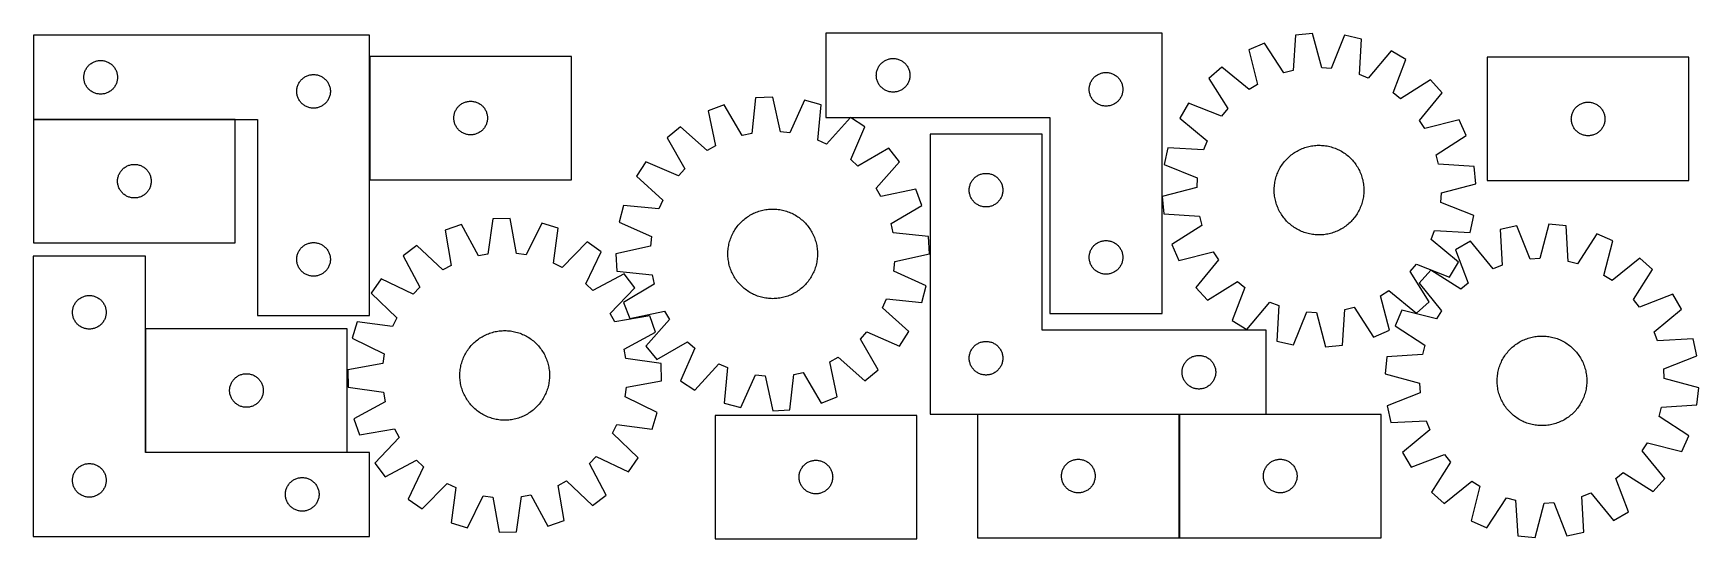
# Model space of a CAD drawing. Header units: millimetres. Extents: x 7 to 1493, y 7 to 458.
import ezdxf

# ---------------------------------------------------------------- set-up
doc = ezdxf.new("R2010")
doc.units = ezdxf.units.MM
doc.layers.add('COMMON', color=5, linetype='CONTINUOUS', true_color=0x0000ff)
doc.layers.add('CUT', color=7, linetype='CONTINUOUS', true_color=0x000000)

msp = doc.modelspace()

# ---------------------------------------------------------------- linework, layer by layer
at = {"layer": 'COMMON'}
for p, q in [((306.829059, 437.213441), (306.829059, 327.213441)), ((186.830504, 380.961347), (6.830504, 380.961347)), ((106.723351, 194.05036), (106.723351, 84.05036)), ((1029.248087, 117.77292), (849.248087, 117.77292)), ((1029.348087, 117.672919), (1029.348087, 7.672919)), ((1106.890746, 117.77292), (1029.448088, 117.77292)), ((106.823352, 83.950359), (286.823352, 83.950359))]:
    msp.add_line(p, q, dxfattribs=at)
at = {"layer": 'CUT'}
for p, q in [((306.729059, 456.061347), (6.729059, 456.061347)), ((6.729059, 456.061347), (6.729059, 381.061347)), ((306.729059, 206.061347), (306.729059, 456.061347)), ((1013.974664, 457.856269), (713.974664, 457.856269)), ((713.974664, 457.856269), (713.974664, 382.856269)), ((1013.974664, 207.856269), (1013.974664, 457.856269)), ((1105.407122, 449.1838), (1091.296727, 443.049691)), ((1122.619634, 422.48728), (1105.407122, 449.1838)), ((1133.037479, 456.327274), (1130.921027, 424.633499)), ((1148.352806, 457.800807), (1133.037479, 456.327274)), ((1156.473199, 427.091949), (1148.352806, 457.800807)), ((1176.838292, 456.056404), (1165.031511, 426.567852)), ((1191.85938, 452.72512), (1176.838292, 456.056404)), ((1190.092774, 421.009921), (1191.85938, 452.72512)), ((58.355403, 431.006502), (59.007167, 431.421066)), ((59.007167, 431.421066), (59.679408, 431.801529)), ((59.679408, 431.801529), (60.370343, 432.146881)), ((60.370343, 432.146881), (61.078141, 432.456206)), ((61.078141, 432.456206), (61.800923, 432.728685)), ((61.800923, 432.728685), (62.536774, 432.963595)), ((62.536774, 432.963595), (63.283743, 433.160313)), ((63.283743, 433.160313), (64.039848, 433.318316)), ((64.039848, 433.318316), (64.803084, 433.437187)), ((64.803084, 433.437187), (65.571427, 433.51661)), ((65.571427, 433.51661), (66.34284, 433.556374)), ((66.34284, 433.556374), (67.115278, 433.556374)), ((67.115278, 433.556374), (67.886691, 433.51661)), ((67.886691, 433.51661), (68.655034, 433.437187)), ((68.655034, 433.437187), (69.41827, 433.318316)), ((69.41827, 433.318316), (70.174375, 433.160313)), ((70.174375, 433.160313), (70.921343, 432.963595)), ((70.921343, 432.963595), (71.657195, 432.728685)), ((71.657195, 432.728685), (72.379977, 432.456206)), ((72.379977, 432.456206), (73.087775, 432.146881)), ((73.087775, 432.146881), (73.77871, 431.801529)), ((73.77871, 431.801529), (74.450951, 431.421066)), ((74.450951, 431.421066), (75.102715, 431.006502)), ((486.92906, 437.213441), (306.92906, 437.213441)), ((306.92906, 437.213441), (306.92906, 327.213441)), ((486.92906, 327.213441), (486.92906, 437.213441)), ((763.232382, 430.825431), (763.785564, 431.364549)), ((763.785564, 431.364549), (764.365767, 431.874476)), ((764.365767, 431.874476), (764.97145, 432.353858)), ((764.97145, 432.353858), (765.601009, 432.801424)), ((765.601009, 432.801424), (766.252772, 433.215988)), ((766.252772, 433.215988), (766.925013, 433.596451)), ((766.925013, 433.596451), (767.615949, 433.941803)), ((767.615949, 433.941803), (768.323746, 434.251128)), ((768.323746, 434.251128), (769.046529, 434.523607)), ((769.046529, 434.523607), (769.78238, 434.758517)), ((769.78238, 434.758517), (770.529348, 434.955234)), ((770.529348, 434.955234), (771.285453, 435.113238)), ((771.285453, 435.113238), (772.048689, 435.232109)), ((772.048689, 435.232109), (772.817032, 435.311532)), ((772.817032, 435.311532), (773.588446, 435.351296)), ((773.588446, 435.351296), (774.360883, 435.351296)), ((774.360883, 435.351296), (775.132296, 435.311532)), ((775.132296, 435.311532), (775.90064, 435.232109)), ((775.90064, 435.232109), (776.663876, 435.113238)), ((776.663876, 435.113238), (777.419981, 434.955234)), ((777.419981, 434.955234), (778.166949, 434.758517)), ((778.166949, 434.758517), (778.9028, 434.523607)), ((778.9028, 434.523607), (779.625583, 434.251128)), ((779.625583, 434.251128), (780.33338, 433.941803)), ((780.33338, 433.941803), (781.024316, 433.596451)), ((781.024316, 433.596451), (781.696556, 433.215988)), ((781.696556, 433.215988), (782.34832, 432.801424)), ((782.34832, 432.801424), (782.977879, 432.353858)), ((782.977879, 432.353858), (783.583562, 431.874476)), ((783.583562, 431.874476), (784.163764, 431.364549)), ((784.163764, 431.364549), (784.716947, 430.825431)), ((1091.296727, 443.049691), (1099.077777, 412.2531)), ((1218.411636, 442.263595), (1198.070257, 417.866812)), ((1231.668117, 434.453585), (1218.411636, 442.263595)), ((1220.18744, 404.83655), (1231.668117, 434.453585)), ((1484.245085, 436.411439), (1304.245085, 436.411439)), ((1304.245085, 436.411439), (1304.245085, 326.411439)), ((1484.245085, 326.411439), (1484.245085, 436.411439)), ((51.729059, 418.561347), (51.748948, 419.333528)), ((51.748948, 417.789166), (51.729059, 418.561347)), ((51.748948, 419.333528), (51.808561, 420.103662)), ((51.808561, 417.019032), (51.748948, 417.789166)), ((51.808561, 420.103662), (51.90774, 420.869706)), ((51.90774, 416.252988), (51.808561, 417.019032)), ((51.90774, 420.869706), (52.046224, 421.629628)), ((52.046224, 415.493066), (51.90774, 416.252988)), ((52.046224, 421.629628), (52.223643, 422.381414)), ((52.223643, 422.381414), (52.439528, 423.123069)), ((52.439528, 423.123069), (52.693307, 423.852628)), ((52.693307, 423.852628), (52.984305, 424.568156)), ((52.984305, 424.568156), (53.311753, 425.267754)), ((53.311753, 425.267754), (53.67478, 425.949568)), ((53.67478, 425.949568), (54.072426, 426.61179)), ((54.072426, 426.61179), (54.503634, 427.252663)), ((54.503634, 427.252663), (54.967262, 427.870489)), ((54.967262, 427.870489), (55.46208, 428.463629)), ((55.46208, 428.463629), (55.986776, 429.030509)), ((55.986776, 429.030509), (56.539959, 429.569627)), ((56.539959, 429.569627), (57.120161, 430.079554)), ((57.120161, 430.079554), (57.725845, 430.558936)), ((57.725845, 430.558936), (58.355403, 431.006502)), ((75.102715, 431.006502), (75.732273, 430.558936)), ((75.732273, 430.558936), (76.337957, 430.079554)), ((76.337957, 430.079554), (76.918159, 429.569627)), ((76.918159, 429.569627), (77.471342, 429.030509)), ((77.471342, 429.030509), (77.996038, 428.463629)), ((77.996038, 428.463629), (78.490856, 427.870489)), ((78.490856, 427.870489), (78.954484, 427.252663)), ((78.954484, 427.252663), (79.385692, 426.61179)), ((79.385692, 426.61179), (79.783338, 425.949568)), ((79.783338, 425.949568), (80.146365, 425.267754)), ((80.146365, 425.267754), (80.473812, 424.568156)), ((80.473812, 424.568156), (80.764811, 423.852628)), ((80.764811, 423.852628), (81.01859, 423.123069)), ((81.01859, 423.123069), (81.234475, 422.381414)), ((81.234475, 422.381414), (81.411894, 421.629628)), ((81.411894, 421.629628), (81.550377, 420.869706)), ((81.550377, 416.252988), (81.411894, 415.493066)), ((81.550377, 420.869706), (81.649557, 420.103662)), ((81.649557, 417.019032), (81.550377, 416.252988)), ((81.649557, 420.103662), (81.70917, 419.333528)), ((81.70917, 417.789166), (81.649557, 417.019032)), ((81.70917, 419.333528), (81.729059, 418.561347)), ((81.729059, 418.561347), (81.70917, 417.789166)), ((245.46208, 415.963629), (245.986776, 416.530509)), ((245.986776, 416.530509), (246.539959, 417.069627)), ((246.539959, 417.069627), (247.120161, 417.579554)), ((247.120161, 417.579554), (247.725845, 418.058936)), ((247.725845, 418.058936), (248.355403, 418.506502)), ((248.355403, 418.506502), (249.007167, 418.921066)), ((249.007167, 418.921066), (249.679408, 419.301529)), ((249.679408, 419.301529), (250.370343, 419.646881)), ((250.370343, 419.646881), (251.078141, 419.956206)), ((251.078141, 419.956206), (251.800923, 420.228685)), ((251.800923, 420.228685), (252.536774, 420.463595)), ((252.536774, 420.463595), (253.283743, 420.660313)), ((253.283743, 420.660313), (254.039848, 420.818316)), ((254.039848, 420.818316), (254.803084, 420.937187)), ((254.803084, 420.937187), (255.571427, 421.01661)), ((255.571427, 421.01661), (256.34284, 421.056374)), ((256.34284, 421.056374), (257.115278, 421.056374)), ((257.115278, 421.056374), (257.886691, 421.01661)), ((257.886691, 421.01661), (258.655034, 420.937187)), ((258.655034, 420.937187), (259.41827, 420.818316)), ((259.41827, 420.818316), (260.174375, 420.660313)), ((260.174375, 420.660313), (260.921343, 420.463595)), ((260.921343, 420.463595), (261.657195, 420.228685)), ((261.657195, 420.228685), (262.379977, 419.956206)), ((262.379977, 419.956206), (263.087775, 419.646881)), ((263.087775, 419.646881), (263.77871, 419.301529)), ((263.77871, 419.301529), (264.450951, 418.921066)), ((264.450951, 418.921066), (265.102715, 418.506502)), ((265.102715, 418.506502), (265.732273, 418.058936)), ((265.732273, 418.058936), (266.337957, 417.579554)), ((266.337957, 417.579554), (266.918159, 417.069627)), ((266.918159, 417.069627), (267.471342, 416.530509)), ((267.471342, 416.530509), (267.996038, 415.963629)), ((758.974664, 420.356269), (758.994553, 421.12845)), ((758.994553, 419.584088), (758.974664, 420.356269)), ((758.994553, 421.12845), (759.054166, 421.898584)), ((759.054166, 418.813954), (758.994553, 419.584088)), ((759.054166, 421.898584), (759.153346, 422.664627)), ((759.153346, 418.04791), (759.054166, 418.813954)), ((759.153346, 422.664627), (759.291829, 423.42455)), ((759.291829, 417.287988), (759.153346, 418.04791)), ((759.291829, 423.42455), (759.469249, 424.176336)), ((759.469249, 416.536202), (759.291829, 417.287988)), ((759.469249, 424.176336), (759.685134, 424.917991)), ((759.685134, 415.794546), (759.469249, 416.536202)), ((759.685134, 424.917991), (759.938912, 425.64755)), ((759.938912, 425.64755), (760.229911, 426.363077)), ((760.229911, 426.363077), (760.557358, 427.062676)), ((760.557358, 427.062676), (760.920386, 427.74449)), ((760.920386, 427.74449), (761.318031, 428.406712)), ((761.318031, 428.406712), (761.749239, 429.047585)), ((761.749239, 429.047585), (762.212867, 429.665411)), ((762.212867, 429.665411), (762.707685, 430.258551)), ((762.707685, 430.258551), (763.232382, 430.825431)), ((784.716947, 430.825431), (785.241643, 430.258551)), ((785.241643, 430.258551), (785.736461, 429.665411)), ((785.736461, 429.665411), (786.200089, 429.047585)), ((786.200089, 429.047585), (786.631298, 428.406712)), ((786.631298, 428.406712), (787.028943, 427.74449)), ((787.028943, 427.74449), (787.391971, 427.062676)), ((787.391971, 427.062676), (787.719418, 426.363077)), ((787.719418, 426.363077), (788.010417, 425.64755)), ((788.010417, 425.64755), (788.264195, 424.917991)), ((788.264195, 424.917991), (788.48008, 424.176336)), ((788.48008, 416.536202), (788.264195, 415.794546)), ((788.48008, 424.176336), (788.6575, 423.42455)), ((788.6575, 417.287988), (788.48008, 416.536202)), ((788.6575, 423.42455), (788.795983, 422.664627)), ((788.795983, 418.04791), (788.6575, 417.287988)), ((788.795983, 422.664627), (788.895163, 421.898584)), ((788.895163, 418.813954), (788.795983, 418.04791)), ((788.895163, 421.898584), (788.954776, 421.12845)), ((788.954776, 419.584088), (788.895163, 418.813954)), ((788.954776, 421.12845), (788.974664, 420.356269)), ((788.974664, 420.356269), (788.954776, 419.584088)), ((951.318031, 415.906712), (951.749239, 416.547585)), ((951.749239, 416.547585), (952.212867, 417.165411)), ((952.212867, 417.165411), (952.707685, 417.758551)), ((952.707685, 417.758551), (953.232382, 418.325431)), ((953.232382, 418.325431), (953.785564, 418.864549)), ((953.785564, 418.864549), (954.365767, 419.374476)), ((954.365767, 419.374476), (954.97145, 419.853858)), ((954.97145, 419.853858), (955.601009, 420.301424)), ((955.601009, 420.301424), (956.252772, 420.715988)), ((956.252772, 420.715988), (956.925013, 421.096451)), ((956.925013, 421.096451), (957.615949, 421.441803)), ((957.615949, 421.441803), (958.323746, 421.751128)), ((958.323746, 421.751128), (959.046529, 422.023607)), ((959.046529, 422.023607), (959.78238, 422.258517)), ((959.78238, 422.258517), (960.529348, 422.455234)), ((960.529348, 422.455234), (961.285453, 422.613238)), ((961.285453, 422.613238), (962.048689, 422.732109)), ((962.048689, 422.732109), (962.817032, 422.811532)), ((962.817032, 422.811532), (963.588446, 422.851296)), ((963.588446, 422.851296), (964.360883, 422.851296)), ((964.360883, 422.851296), (965.132296, 422.811532)), ((965.132296, 422.811532), (965.90064, 422.732109)), ((965.90064, 422.732109), (966.663876, 422.613238)), ((966.663876, 422.613238), (967.419981, 422.455234)), ((967.419981, 422.455234), (968.166949, 422.258517)), ((968.166949, 422.258517), (968.9028, 422.023607)), ((968.9028, 422.023607), (969.625583, 421.751128)), ((969.625583, 421.751128), (970.33338, 421.441803)), ((970.33338, 421.441803), (971.024316, 421.096451)), ((971.024316, 421.096451), (971.696556, 420.715988)), ((971.696556, 420.715988), (972.34832, 420.301424)), ((972.34832, 420.301424), (972.977879, 419.853858)), ((972.977879, 419.853858), (973.583562, 419.374476)), ((973.583562, 419.374476), (974.163764, 418.864549)), ((974.163764, 418.864549), (974.716947, 418.325431)), ((974.716947, 418.325431), (975.241643, 417.758551)), ((975.241643, 417.758551), (975.736461, 417.165411)), ((975.736461, 417.165411), (976.200089, 416.547585)), ((976.200089, 416.547585), (976.631298, 415.906712)), ((1067.226151, 427.717594), (1055.701912, 417.523358)), ((1055.701912, 417.523358), (1072.6188, 390.638536)), ((1091.845901, 407.646654), (1067.226151, 427.717594)), ((1130.921027, 424.633499), (1122.619634, 422.48728)), ((1165.031511, 426.567852), (1156.473199, 427.091949)), ((1198.070257, 417.866812), (1190.092774, 421.009921)), ((1253.688025, 416.298985), (1226.803203, 399.382097)), ((1263.882261, 404.774746), (1253.688025, 416.298985)), ((52.223643, 414.74128), (52.046224, 415.493066)), ((52.439528, 413.999624), (52.223643, 414.74128)), ((52.693307, 413.270066), (52.439528, 413.999624)), ((52.984305, 412.554538), (52.693307, 413.270066)), ((53.311753, 411.85494), (52.984305, 412.554538)), ((53.67478, 411.173126), (53.311753, 411.85494)), ((54.072426, 410.510904), (53.67478, 411.173126)), ((54.503634, 409.87003), (54.072426, 410.510904)), ((54.967262, 409.252205), (54.503634, 409.87003)), ((55.46208, 408.659065), (54.967262, 409.252205)), ((55.986776, 408.092185), (55.46208, 408.659065)), ((56.539959, 407.553066), (55.986776, 408.092185)), ((57.120161, 407.04314), (56.539959, 407.553066)), ((57.725845, 406.563758), (57.120161, 407.04314)), ((58.355403, 406.116192), (57.725845, 406.563758)), ((59.007167, 405.701628), (58.355403, 406.116192)), ((59.679408, 405.321165), (59.007167, 405.701628)), ((60.370343, 404.975813), (59.679408, 405.321165)), ((61.078141, 404.666487), (60.370343, 404.975813)), ((61.800923, 404.394009), (61.078141, 404.666487)), ((62.536774, 404.159099), (61.800923, 404.394009)), ((63.283743, 403.962381), (62.536774, 404.159099)), ((64.039848, 403.804378), (63.283743, 403.962381)), ((64.803084, 403.685507), (64.039848, 403.804378)), ((65.571427, 403.606084), (64.803084, 403.685507)), ((66.34284, 403.56632), (65.571427, 403.606084)), ((67.115278, 403.56632), (66.34284, 403.56632)), ((67.886691, 403.606084), (67.115278, 403.56632)), ((68.655034, 403.685507), (67.886691, 403.606084)), ((69.41827, 403.804378), (68.655034, 403.685507)), ((70.174375, 403.962381), (69.41827, 403.804378)), ((70.921343, 404.159099), (70.174375, 403.962381)), ((71.657195, 404.394009), (70.921343, 404.159099)), ((72.379977, 404.666487), (71.657195, 404.394009)), ((73.087775, 404.975813), (72.379977, 404.666487)), ((73.77871, 405.321165), (73.087775, 404.975813)), ((74.450951, 405.701628), (73.77871, 405.321165)), ((75.102715, 406.116192), (74.450951, 405.701628)), ((75.732273, 406.563758), (75.102715, 406.116192)), ((76.337957, 407.04314), (75.732273, 406.563758)), ((76.918159, 407.553066), (76.337957, 407.04314)), ((77.471342, 408.092185), (76.918159, 407.553066)), ((77.996038, 408.659065), (77.471342, 408.092185)), ((78.490856, 409.252205), (77.996038, 408.659065)), ((78.954484, 409.87003), (78.490856, 409.252205)), ((79.385692, 410.510904), (78.954484, 409.87003)), ((79.783338, 411.173126), (79.385692, 410.510904)), ((80.146365, 411.85494), (79.783338, 411.173126)), ((80.473812, 412.554538), (80.146365, 411.85494)), ((80.764811, 413.270066), (80.473812, 412.554538)), ((81.01859, 413.999624), (80.764811, 413.270066)), ((81.234475, 414.74128), (81.01859, 413.999624)), ((81.411894, 415.493066), (81.234475, 414.74128)), ((241.729059, 406.061347), (241.748948, 406.833528)), ((241.748948, 405.289166), (241.729059, 406.061347)), ((241.748948, 406.833528), (241.808561, 407.603662)), ((241.808561, 404.519032), (241.748948, 405.289166)), ((241.808561, 407.603662), (241.90774, 408.369706)), ((241.90774, 403.752988), (241.808561, 404.519032)), ((241.90774, 408.369706), (242.046224, 409.129628)), ((242.046224, 402.993066), (241.90774, 403.752988)), ((242.046224, 409.129628), (242.223643, 409.881414)), ((242.223643, 402.24128), (242.046224, 402.993066)), ((242.223643, 409.881414), (242.439528, 410.623069)), ((242.439528, 401.499624), (242.223643, 402.24128)), ((242.439528, 410.623069), (242.693307, 411.352628)), ((242.693307, 400.770066), (242.439528, 401.499624)), ((242.693307, 411.352628), (242.984305, 412.068156)), ((242.984305, 412.068156), (243.311753, 412.767754)), ((243.311753, 412.767754), (243.67478, 413.449568)), ((243.67478, 413.449568), (244.072426, 414.11179)), ((244.072426, 414.11179), (244.503634, 414.752663)), ((244.503634, 414.752663), (244.967262, 415.370489)), ((244.967262, 415.370489), (245.46208, 415.963629)), ((267.996038, 415.963629), (268.490856, 415.370489)), ((268.490856, 415.370489), (268.954484, 414.752663)), ((268.954484, 414.752663), (269.385692, 414.11179)), ((269.385692, 414.11179), (269.783338, 413.449568)), ((269.783338, 413.449568), (270.146365, 412.767754)), ((270.146365, 412.767754), (270.473812, 412.068156)), ((270.473812, 412.068156), (270.764811, 411.352628)), ((270.764811, 411.352628), (271.01859, 410.623069)), ((271.01859, 401.499624), (270.764811, 400.770066)), ((271.01859, 410.623069), (271.234475, 409.881414)), ((271.234475, 402.24128), (271.01859, 401.499624)), ((271.234475, 409.881414), (271.411894, 409.129628)), ((271.411894, 402.993066), (271.234475, 402.24128)), ((271.411894, 409.129628), (271.550377, 408.369706)), ((271.550377, 403.752988), (271.411894, 402.993066)), ((271.550377, 408.369706), (271.649557, 407.603662)), ((271.649557, 404.519032), (271.550377, 403.752988)), ((271.649557, 407.603662), (271.70917, 406.833528)), ((271.70917, 405.289166), (271.649557, 404.519032)), ((271.70917, 406.833528), (271.729059, 406.061347)), ((271.729059, 406.061347), (271.70917, 405.289166)), ((759.938912, 415.064988), (759.685134, 415.794546)), ((760.229911, 414.34946), (759.938912, 415.064988)), ((760.557358, 413.649862), (760.229911, 414.34946)), ((760.920386, 412.968048), (760.557358, 413.649862)), ((761.318031, 412.305826), (760.920386, 412.968048)), ((761.749239, 411.664952), (761.318031, 412.305826)), ((762.212867, 411.047127), (761.749239, 411.664952)), ((762.707685, 410.453987), (762.212867, 411.047127)), ((763.232382, 409.887107), (762.707685, 410.453987)), ((763.785564, 409.347988), (763.232382, 409.887107)), ((764.365767, 408.838062), (763.785564, 409.347988)), ((764.97145, 408.35868), (764.365767, 408.838062)), ((765.601009, 407.911114), (764.97145, 408.35868)), ((766.252772, 407.496549), (765.601009, 407.911114)), ((766.925013, 407.116087), (766.252772, 407.496549)), ((767.615949, 406.770735), (766.925013, 407.116087)), ((768.323746, 406.461409), (767.615949, 406.770735)), ((769.046529, 406.18893), (768.323746, 406.461409)), ((769.78238, 405.954021), (769.046529, 406.18893)), ((770.529348, 405.757303), (769.78238, 405.954021)), ((771.285453, 405.5993), (770.529348, 405.757303)), ((772.048689, 405.480429), (771.285453, 405.5993)), ((772.817032, 405.401006), (772.048689, 405.480429)), ((773.588446, 405.361242), (772.817032, 405.401006)), ((774.360883, 405.361242), (773.588446, 405.361242)), ((775.132296, 405.401006), (774.360883, 405.361242)), ((775.90064, 405.480429), (775.132296, 405.401006)), ((776.663876, 405.5993), (775.90064, 405.480429)), ((777.419981, 405.757303), (776.663876, 405.5993)), ((778.166949, 405.954021), (777.419981, 405.757303)), ((778.9028, 406.18893), (778.166949, 405.954021)), ((779.625583, 406.461409), (778.9028, 406.18893)), ((780.33338, 406.770735), (779.625583, 406.461409)), ((781.024316, 407.116087), (780.33338, 406.770735)), ((781.696556, 407.496549), (781.024316, 407.116087)), ((782.34832, 407.911114), (781.696556, 407.496549)), ((782.977879, 408.35868), (782.34832, 407.911114)), ((783.583562, 408.838062), (782.977879, 408.35868)), ((784.163764, 409.347988), (783.583562, 408.838062)), ((784.716947, 409.887107), (784.163764, 409.347988)), ((785.241643, 410.453987), (784.716947, 409.887107)), ((785.736461, 411.047127), (785.241643, 410.453987)), ((786.200089, 411.664952), (785.736461, 411.047127)), ((786.631298, 412.305826), (786.200089, 411.664952)), ((787.028943, 412.968048), (786.631298, 412.305826)), ((787.391971, 413.649862), (787.028943, 412.968048)), ((787.719418, 414.34946), (787.391971, 413.649862)), ((788.010417, 415.064988), (787.719418, 414.34946)), ((788.264195, 415.794546), (788.010417, 415.064988)), ((948.974664, 407.856269), (948.994553, 408.62845)), ((948.994553, 407.084088), (948.974664, 407.856269)), ((948.994553, 408.62845), (949.054166, 409.398584)), ((949.054166, 406.313954), (948.994553, 407.084088)), ((949.054166, 409.398584), (949.153346, 410.164627)), ((949.153346, 405.54791), (949.054166, 406.313954)), ((949.153346, 410.164627), (949.291829, 410.92455)), ((949.291829, 404.787988), (949.153346, 405.54791)), ((949.291829, 410.92455), (949.469249, 411.676336)), ((949.469249, 404.036202), (949.291829, 404.787988)), ((949.469249, 411.676336), (949.685134, 412.417991)), ((949.685134, 403.294546), (949.469249, 404.036202)), ((949.685134, 412.417991), (949.938912, 413.14755)), ((949.938912, 402.564988), (949.685134, 403.294546)), ((949.938912, 413.14755), (950.229911, 413.863077)), ((950.229911, 401.84946), (949.938912, 402.564988)), ((950.229911, 413.863077), (950.557358, 414.562676)), ((950.557358, 401.149862), (950.229911, 401.84946)), ((950.557358, 414.562676), (950.920386, 415.24449)), ((950.920386, 415.24449), (951.318031, 415.906712)), ((976.631298, 415.906712), (977.028943, 415.24449)), ((977.028943, 415.24449), (977.391971, 414.562676)), ((977.391971, 414.562676), (977.719418, 413.863077)), ((977.719418, 401.84946), (977.391971, 401.149862)), ((977.719418, 413.863077), (978.010417, 413.14755)), ((978.010417, 402.564988), (977.719418, 401.84946)), ((978.010417, 413.14755), (978.264195, 412.417991)), ((978.264195, 403.294546), (978.010417, 402.564988)), ((978.264195, 412.417991), (978.48008, 411.676336)), ((978.48008, 404.036202), (978.264195, 403.294546)), ((978.48008, 411.676336), (978.6575, 410.92455)), ((978.6575, 404.787988), (978.48008, 404.036202)), ((978.6575, 410.92455), (978.795983, 410.164627)), ((978.795983, 405.54791), (978.6575, 404.787988)), ((978.795983, 410.164627), (978.895163, 409.398584)), ((978.895163, 406.313954), (978.795983, 405.54791)), ((978.895163, 409.398584), (978.954776, 408.62845)), ((978.954776, 407.084088), (978.895163, 406.313954)), ((978.954776, 408.62845), (978.974664, 407.856269)), ((978.974664, 407.856269), (978.954776, 407.084088)), ((1099.077777, 412.2531), (1091.845901, 407.646654)), ((1226.803203, 399.382097), (1220.18744, 404.83655)), ((1243.811321, 380.154996), (1263.882261, 404.774746)), ((242.984305, 400.054538), (242.693307, 400.770066)), ((243.311753, 399.35494), (242.984305, 400.054538)), ((243.67478, 398.673126), (243.311753, 399.35494)), ((244.072426, 398.010904), (243.67478, 398.673126)), ((244.503634, 397.37003), (244.072426, 398.010904)), ((244.967262, 396.752205), (244.503634, 397.37003)), ((245.46208, 396.159065), (244.967262, 396.752205)), ((245.986776, 395.592185), (245.46208, 396.159065)), ((246.539959, 395.053066), (245.986776, 395.592185)), ((247.120161, 394.54314), (246.539959, 395.053066)), ((247.725845, 394.063758), (247.120161, 394.54314)), ((248.355403, 393.616192), (247.725845, 394.063758)), ((249.007167, 393.201628), (248.355403, 393.616192)), ((249.679408, 392.821165), (249.007167, 393.201628)), ((250.370343, 392.475813), (249.679408, 392.821165)), ((251.078141, 392.166487), (250.370343, 392.475813)), ((251.800923, 391.894009), (251.078141, 392.166487)), ((252.536774, 391.659099), (251.800923, 391.894009)), ((253.283743, 391.462381), (252.536774, 391.659099)), ((254.039848, 391.304378), (253.283743, 391.462381)), ((254.803084, 391.185507), (254.039848, 391.304378)), ((255.571427, 391.106084), (254.803084, 391.185507)), ((256.34284, 391.06632), (255.571427, 391.106084)), ((257.115278, 391.06632), (256.34284, 391.06632)), ((257.886691, 391.106084), (257.115278, 391.06632)), ((258.655034, 391.185507), (257.886691, 391.106084)), ((259.41827, 391.304378), (258.655034, 391.185507)), ((260.174375, 391.462381), (259.41827, 391.304378)), ((260.921343, 391.659099), (260.174375, 391.462381)), ((261.657195, 391.894009), (260.921343, 391.659099)), ((262.379977, 392.166487), (261.657195, 391.894009)), ((263.087775, 392.475813), (262.379977, 392.166487)), ((263.77871, 392.821165), (263.087775, 392.475813)), ((264.450951, 393.201628), (263.77871, 392.821165)), ((265.102715, 393.616192), (264.450951, 393.201628)), ((265.732273, 394.063758), (265.102715, 393.616192)), ((266.337957, 394.54314), (265.732273, 394.063758)), ((266.918159, 395.053066), (266.337957, 394.54314)), ((267.471342, 395.592185), (266.918159, 395.053066)), ((267.996038, 396.159065), (267.471342, 395.592185)), ((268.490856, 396.752205), (267.996038, 396.159065)), ((268.954484, 397.37003), (268.490856, 396.752205)), ((269.385692, 398.010904), (268.954484, 397.37003)), ((269.783338, 398.673126), (269.385692, 398.010904)), ((270.146365, 399.35494), (269.783338, 398.673126)), ((270.473812, 400.054538), (270.146365, 399.35494)), ((270.764811, 400.770066), (270.473812, 400.054538)), ((382.423644, 386.033508), (382.639529, 386.775163)), ((382.639529, 386.775163), (382.893308, 387.504722)), ((382.893308, 387.504722), (383.184306, 388.220249)), ((383.184306, 388.220249), (383.511754, 388.919848)), ((383.511754, 388.919848), (383.874781, 389.601662)), ((383.874781, 389.601662), (384.272427, 390.263884)), ((384.272427, 390.263884), (384.703635, 390.904757)), ((384.703635, 390.904757), (385.167263, 391.522583)), ((385.167263, 391.522583), (385.662081, 392.115723)), ((385.662081, 392.115723), (386.186777, 392.682603)), ((386.186777, 392.682603), (386.73996, 393.221721)), ((386.73996, 393.221721), (387.320162, 393.731648)), ((387.320162, 393.731648), (387.925846, 394.21103)), ((387.925846, 394.21103), (388.555404, 394.658596)), ((388.555404, 394.658596), (389.207168, 395.07316)), ((389.207168, 395.07316), (389.879409, 395.453623)), ((389.879409, 395.453623), (390.570344, 395.798975)), ((390.570344, 395.798975), (391.278142, 396.1083)), ((391.278142, 396.1083), (392.000924, 396.380779)), ((392.000924, 396.380779), (392.736775, 396.615689)), ((392.736775, 396.615689), (393.483744, 396.812406)), ((393.483744, 396.812406), (394.239849, 396.97041)), ((394.239849, 396.97041), (395.003085, 397.089281)), ((395.003085, 397.089281), (395.771428, 397.168704)), ((395.771428, 397.168704), (396.542841, 397.208468)), ((396.542841, 397.208468), (397.315279, 397.208468)), ((397.315279, 397.208468), (398.086692, 397.168704)), ((398.086692, 397.168704), (398.855035, 397.089281)), ((398.855035, 397.089281), (399.618271, 396.97041)), ((399.618271, 396.97041), (400.374376, 396.812406)), ((400.374376, 396.812406), (401.121344, 396.615689)), ((401.121344, 396.615689), (401.857196, 396.380779)), ((401.857196, 396.380779), (402.579978, 396.1083)), ((402.579978, 396.1083), (403.287776, 395.798975)), ((403.287776, 395.798975), (403.978711, 395.453623)), ((403.978711, 395.453623), (404.650952, 395.07316)), ((404.650952, 395.07316), (405.302716, 394.658596)), ((405.302716, 394.658596), (405.932274, 394.21103)), ((405.932274, 394.21103), (406.537958, 393.731648)), ((406.537958, 393.731648), (407.11816, 393.221721)), ((407.11816, 393.221721), (407.671343, 392.682603)), ((407.671343, 392.682603), (408.196039, 392.115723)), ((408.196039, 392.115723), (408.690857, 391.522583)), ((408.690857, 391.522583), (409.154485, 390.904757)), ((409.154485, 390.904757), (409.585693, 390.263884)), ((409.585693, 390.263884), (409.983339, 389.601662)), ((409.983339, 389.601662), (410.346366, 388.919848)), ((410.346366, 388.919848), (410.673813, 388.220249)), ((410.673813, 388.220249), (410.964812, 387.504722)), ((410.964812, 387.504722), (411.218591, 386.775163)), ((411.218591, 386.775163), (411.434476, 386.033508)), ((623.249217, 394.143326), (608.899357, 388.592464)), ((608.899357, 388.592464), (615.412149, 357.502944)), ((639.353531, 366.764031), (623.249217, 394.143326)), ((651.14904, 400.148797), (647.735883, 368.568342)), ((666.511878, 400.99363), (651.14904, 400.148797)), ((673.367324, 369.977866), (666.511878, 400.99363)), ((694.90198, 398.083652), (681.896978, 369.103578)), ((709.773975, 394.139758), (694.90198, 398.083652)), ((706.709493, 362.523564), (709.773975, 394.139758)), ((950.920386, 400.468048), (950.557358, 401.149862)), ((951.318031, 399.805826), (950.920386, 400.468048)), ((951.749239, 399.164952), (951.318031, 399.805826)), ((952.212867, 398.547127), (951.749239, 399.164952)), ((952.707685, 397.953987), (952.212867, 398.547127)), ((953.232382, 397.387107), (952.707685, 397.953987)), ((953.785564, 396.847988), (953.232382, 397.387107)), ((954.365767, 396.338062), (953.785564, 396.847988)), ((954.97145, 395.85868), (954.365767, 396.338062)), ((955.601009, 395.411114), (954.97145, 395.85868)), ((956.252772, 394.996549), (955.601009, 395.411114)), ((956.925013, 394.616087), (956.252772, 394.996549)), ((957.615949, 394.270735), (956.925013, 394.616087)), ((958.323746, 393.961409), (957.615949, 394.270735)), ((959.046529, 393.68893), (958.323746, 393.961409)), ((959.78238, 393.454021), (959.046529, 393.68893)), ((960.529348, 393.257303), (959.78238, 393.454021)), ((961.285453, 393.0993), (960.529348, 393.257303)), ((962.048689, 392.980429), (961.285453, 393.0993)), ((962.817032, 392.901006), (962.048689, 392.980429)), ((963.588446, 392.861242), (962.817032, 392.901006)), ((964.360883, 392.861242), (963.588446, 392.861242)), ((965.132296, 392.901006), (964.360883, 392.861242)), ((965.90064, 392.980429), (965.132296, 392.901006)), ((966.663876, 393.0993), (965.90064, 392.980429)), ((967.419981, 393.257303), (966.663876, 393.0993)), ((968.166949, 393.454021), (967.419981, 393.257303)), ((968.9028, 393.68893), (968.166949, 393.454021)), ((969.625583, 393.961409), (968.9028, 393.68893)), ((970.33338, 394.270735), (969.625583, 393.961409)), ((971.024316, 394.616087), (970.33338, 394.270735)), ((971.696556, 394.996549), (971.024316, 394.616087)), ((972.34832, 395.411114), (971.696556, 394.996549)), ((972.977879, 395.85868), (972.34832, 395.411114)), ((973.583562, 396.338062), (972.977879, 395.85868)), ((974.163764, 396.847988), (973.583562, 396.338062)), ((974.716947, 397.387107), (974.163764, 396.847988)), ((975.241643, 397.953987), (974.716947, 397.387107)), ((975.736461, 398.547127), (975.241643, 397.953987)), ((976.200089, 399.164952), (975.736461, 398.547127)), ((976.631298, 399.805826), (976.200089, 399.164952)), ((977.028943, 400.468048), (976.631298, 399.805826)), ((977.391971, 401.149862), (977.028943, 400.468048)), ((1037.547312, 395.50345), (1029.737302, 382.246969)), ((1067.164348, 384.022773), (1037.547312, 395.50345)), ((1072.6188, 390.638536), (1067.164348, 384.022773)), ((1379.955555, 385.973161), (1380.209333, 386.70272)), ((1380.209333, 386.70272), (1380.500332, 387.418247)), ((1380.500332, 387.418247), (1380.827779, 388.117846)), ((1380.827779, 388.117846), (1381.190807, 388.79966)), ((1381.190807, 388.79966), (1381.588452, 389.461882)), ((1381.588452, 389.461882), (1382.01966, 390.102755)), ((1382.01966, 390.102755), (1382.483288, 390.720581)), ((1382.483288, 390.720581), (1382.978106, 391.313721)), ((1382.978106, 391.313721), (1383.502803, 391.880601)), ((1383.502803, 391.880601), (1384.055985, 392.419719)), ((1384.055985, 392.419719), (1384.636188, 392.929646)), ((1384.636188, 392.929646), (1385.241871, 393.409028)), ((1385.241871, 393.409028), (1385.87143, 393.856594)), ((1385.87143, 393.856594), (1386.523193, 394.271158)), ((1386.523193, 394.271158), (1387.195434, 394.651621)), ((1387.195434, 394.651621), (1387.886369, 394.996973)), ((1387.886369, 394.996973), (1388.594167, 395.306298)), ((1388.594167, 395.306298), (1389.31695, 395.578777)), ((1389.31695, 395.578777), (1390.052801, 395.813687)), ((1390.052801, 395.813687), (1390.799769, 396.010405)), ((1390.799769, 396.010405), (1391.555874, 396.168408)), ((1391.555874, 396.168408), (1392.31911, 396.287279)), ((1392.31911, 396.287279), (1393.087453, 396.366702)), ((1393.087453, 396.366702), (1393.858867, 396.406466)), ((1393.858867, 396.406466), (1394.631304, 396.406466)), ((1394.631304, 396.406466), (1395.402717, 396.366702)), ((1395.402717, 396.366702), (1396.171061, 396.287279)), ((1396.171061, 396.287279), (1396.934297, 396.168408)), ((1396.934297, 396.168408), (1397.690401, 396.010405)), ((1397.690401, 396.010405), (1398.43737, 395.813687)), ((1398.43737, 395.813687), (1399.173221, 395.578777)), ((1399.173221, 395.578777), (1399.896004, 395.306298)), ((1399.896004, 395.306298), (1400.603801, 394.996973)), ((1400.603801, 394.996973), (1401.294736, 394.651621)), ((1401.294736, 394.651621), (1401.966977, 394.271158)), ((1401.966977, 394.271158), (1402.618741, 393.856594)), ((1402.618741, 393.856594), (1403.2483, 393.409028)), ((1403.2483, 393.409028), (1403.853983, 392.929646)), ((1403.853983, 392.929646), (1404.434185, 392.419719)), ((1404.434185, 392.419719), (1404.987368, 391.880601)), ((1404.987368, 391.880601), (1405.512064, 391.313721)), ((1405.512064, 391.313721), (1406.006882, 390.720581)), ((1406.006882, 390.720581), (1406.47051, 390.102755)), ((1406.47051, 390.102755), (1406.901719, 389.461882)), ((1406.901719, 389.461882), (1407.299364, 388.79966)), ((1407.299364, 388.79966), (1407.662392, 388.117846)), ((1407.662392, 388.117846), (1407.989839, 387.418247)), ((1407.989839, 387.418247), (1408.280838, 386.70272)), ((1408.280838, 386.70272), (1408.534616, 385.973161)), ((6.729059, 381.061347), (206.729059, 381.061347)), ((186.830504, 380.861346), (6.830504, 380.861346)), ((6.830504, 380.861346), (6.830504, 270.861346)), ((186.830504, 270.861346), (186.830504, 380.861346)), ((206.729059, 381.061347), (206.729059, 206.061347)), ((381.92906, 382.213441), (381.948949, 382.985622)), ((381.948949, 381.44126), (381.92906, 382.213441)), ((381.948949, 382.985622), (382.008562, 383.755756)), ((382.008562, 380.671126), (381.948949, 381.44126)), ((382.008562, 383.755756), (382.107741, 384.5218)), ((382.107741, 379.905082), (382.008562, 380.671126)), ((382.107741, 384.5218), (382.246225, 385.281722)), ((382.246225, 379.14516), (382.107741, 379.905082)), ((382.246225, 385.281722), (382.423644, 386.033508)), ((382.423644, 378.393374), (382.246225, 379.14516)), ((382.639529, 377.651718), (382.423644, 378.393374)), ((382.893308, 376.92216), (382.639529, 377.651718)), ((383.184306, 376.206632), (382.893308, 376.92216)), ((383.511754, 375.507034), (383.184306, 376.206632)), ((383.874781, 374.82522), (383.511754, 375.507034)), ((384.272427, 374.162998), (383.874781, 374.82522)), ((384.703635, 373.522124), (384.272427, 374.162998)), ((385.167263, 372.904299), (384.703635, 373.522124)), ((385.662081, 372.311159), (385.167263, 372.904299)), ((386.186777, 371.744279), (385.662081, 372.311159)), ((386.73996, 371.20516), (386.186777, 371.744279)), ((407.671343, 371.744279), (407.11816, 371.20516)), ((408.196039, 372.311159), (407.671343, 371.744279)), ((408.690857, 372.904299), (408.196039, 372.311159)), ((409.154485, 373.522124), (408.690857, 372.904299)), ((409.585693, 374.162998), (409.154485, 373.522124)), ((409.983339, 374.82522), (409.585693, 374.162998)), ((410.346366, 375.507034), (409.983339, 374.82522)), ((410.673813, 376.206632), (410.346366, 375.507034)), ((410.964812, 376.92216), (410.673813, 376.206632)), ((411.218591, 377.651718), (410.964812, 376.92216)), ((411.434476, 378.393374), (411.218591, 377.651718)), ((411.434476, 386.033508), (411.611895, 385.281722)), ((411.611895, 379.14516), (411.434476, 378.393374)), ((411.611895, 385.281722), (411.750378, 384.5218)), ((411.750378, 379.905082), (411.611895, 379.14516)), ((411.750378, 384.5218), (411.849558, 383.755756)), ((411.849558, 380.671126), (411.750378, 379.905082)), ((411.849558, 383.755756), (411.909171, 382.985622)), ((411.909171, 381.44126), (411.849558, 380.671126)), ((411.909171, 382.985622), (411.92906, 382.213441)), ((411.92906, 382.213441), (411.909171, 381.44126)), ((584.22084, 374.259403), (572.288623, 364.545869)), ((607.997621, 353.196652), (584.22084, 374.259403)), ((713.974664, 382.856269), (913.974664, 382.856269)), ((735.875333, 382.599181), (714.551506, 359.05626)), ((748.800711, 374.252615), (735.875333, 382.599181)), ((736.116274, 345.130805), (748.800711, 374.252615)), ((913.974664, 382.856269), (913.974664, 207.856269)), ((1029.737302, 382.246969), (1054.134085, 361.90559)), ((1248.417767, 372.92312), (1243.811321, 380.154996)), ((1279.214358, 380.70417), (1248.417767, 372.92312)), ((1285.348467, 366.593775), (1279.214358, 380.70417)), ((1379.245085, 381.411439), (1379.264974, 382.18362)), ((1379.264974, 380.639258), (1379.245085, 381.411439)), ((1379.264974, 382.18362), (1379.324587, 382.953754)), ((1379.324587, 379.869124), (1379.264974, 380.639258)), ((1379.324587, 382.953754), (1379.423767, 383.719798)), ((1379.423767, 379.10308), (1379.324587, 379.869124)), ((1379.423767, 383.719798), (1379.56225, 384.47972)), ((1379.56225, 378.343158), (1379.423767, 379.10308)), ((1379.56225, 384.47972), (1379.739669, 385.231506)), ((1379.739669, 377.591372), (1379.56225, 378.343158)), ((1379.739669, 385.231506), (1379.955555, 385.973161)), ((1379.955555, 376.849716), (1379.739669, 377.591372)), ((1380.209333, 376.120158), (1379.955555, 376.849716)), ((1380.500332, 375.40463), (1380.209333, 376.120158)), ((1380.827779, 374.705032), (1380.500332, 375.40463)), ((1381.190807, 374.023218), (1380.827779, 374.705032)), ((1381.588452, 373.360996), (1381.190807, 374.023218)), ((1382.01966, 372.720122), (1381.588452, 373.360996)), ((1382.483288, 372.102297), (1382.01966, 372.720122)), ((1382.978106, 371.509157), (1382.483288, 372.102297)), ((1406.006882, 372.102297), (1405.512064, 371.509157)), ((1406.47051, 372.720122), (1406.006882, 372.102297)), ((1406.901719, 373.360996), (1406.47051, 372.720122)), ((1407.299364, 374.023218), (1406.901719, 373.360996)), ((1407.662392, 374.705032), (1407.299364, 374.023218)), ((1407.989839, 375.40463), (1407.662392, 374.705032)), ((1408.280838, 376.120158), (1407.989839, 375.40463)), ((1408.534616, 376.849716), (1408.280838, 376.120158)), ((1408.534616, 385.973161), (1408.750501, 385.231506)), ((1408.750501, 377.591372), (1408.534616, 376.849716)), ((1408.750501, 385.231506), (1408.927921, 384.47972)), ((1408.927921, 378.343158), (1408.750501, 377.591372)), ((1408.927921, 384.47972), (1409.066404, 383.719798)), ((1409.066404, 379.10308), (1408.927921, 378.343158)), ((1409.066404, 383.719798), (1409.165583, 382.953754)), ((1409.165583, 379.869124), (1409.066404, 379.10308)), ((1409.165583, 382.953754), (1409.225197, 382.18362)), ((1409.225197, 380.639258), (1409.165583, 379.869124)), ((1409.225197, 382.18362), (1409.245085, 381.411439)), ((1409.245085, 381.411439), (1409.225197, 380.639258)), ((387.320162, 370.695234), (386.73996, 371.20516)), ((387.925846, 370.215852), (387.320162, 370.695234)), ((388.555404, 369.768286), (387.925846, 370.215852)), ((389.207168, 369.353721), (388.555404, 369.768286)), ((389.879409, 368.973259), (389.207168, 369.353721)), ((390.570344, 368.627907), (389.879409, 368.973259)), ((391.278142, 368.318581), (390.570344, 368.627907)), ((392.000924, 368.046102), (391.278142, 368.318581)), ((392.736775, 367.811193), (392.000924, 368.046102)), ((393.483744, 367.614475), (392.736775, 367.811193)), ((394.239849, 367.456472), (393.483744, 367.614475)), ((395.003085, 367.337601), (394.239849, 367.456472)), ((395.771428, 367.258178), (395.003085, 367.337601)), ((396.542841, 367.218414), (395.771428, 367.258178)), ((397.315279, 367.218414), (396.542841, 367.218414)), ((398.086692, 367.258178), (397.315279, 367.218414)), ((398.855035, 367.337601), (398.086692, 367.258178)), ((399.618271, 367.456472), (398.855035, 367.337601)), ((400.374376, 367.614475), (399.618271, 367.456472)), ((401.121344, 367.811193), (400.374376, 367.614475)), ((401.857196, 368.046102), (401.121344, 367.811193)), ((402.579978, 368.318581), (401.857196, 368.046102)), ((403.287776, 368.627907), (402.579978, 368.318581)), ((403.978711, 368.973259), (403.287776, 368.627907)), ((404.650952, 369.353721), (403.978711, 368.973259)), ((405.302716, 369.768286), (404.650952, 369.353721)), ((405.932274, 370.215852), (405.302716, 369.768286)), ((406.537958, 370.695234), (405.932274, 370.215852)), ((407.11816, 371.20516), (406.537958, 370.695234)), ((572.288623, 364.545869), (588.089847, 336.990541)), ((615.412149, 357.502944), (607.997621, 353.196652)), ((647.735883, 368.568342), (639.353531, 366.764031)), ((681.896978, 369.103578), (673.367324, 369.977866)), ((714.551506, 359.05626), (706.709493, 362.523564)), ((906.890746, 367.87292), (806.890746, 367.87292)), ((806.890746, 367.87292), (806.890746, 117.87292)), ((906.890746, 192.87292), (906.890746, 367.87292)), ((1054.134085, 361.90559), (1050.990976, 353.928107)), ((1143.766655, 356.564946), (1144.985672, 356.869913)), ((1144.985672, 356.869913), (1146.213666, 357.13644)), ((1146.213666, 357.13644), (1147.449427, 357.364263)), ((1147.449427, 357.364263), (1148.691733, 357.553158)), ((1148.691733, 357.553158), (1149.93936, 357.702937)), ((1149.93936, 357.702937), (1151.191076, 357.813454)), ((1151.191076, 357.813454), (1152.445646, 357.884598)), ((1152.445646, 357.884598), (1153.701831, 357.916301)), ((1153.701831, 357.916301), (1154.958393, 357.90853)), ((1154.958393, 357.90853), (1156.21409, 357.861294)), ((1156.21409, 357.861294), (1157.467684, 357.774638)), ((1157.467684, 357.774638), (1158.717937, 357.648649)), ((1158.717937, 357.648649), (1159.963616, 357.483451)), ((1159.963616, 357.483451), (1161.203492, 357.279206)), ((1161.203492, 357.279206), (1162.43634, 357.036117)), ((1162.43634, 357.036117), (1163.660944, 356.754423)), ((1163.660944, 356.754423), (1164.876096, 356.434402)), ((1258.651947, 349.381263), (1285.348467, 366.593775)), ((1383.502803, 370.942277), (1382.978106, 371.509157)), ((1384.055985, 370.403158), (1383.502803, 370.942277)), ((1384.636188, 369.893232), (1384.055985, 370.403158)), ((1385.241871, 369.41385), (1384.636188, 369.893232)), ((1385.87143, 368.966284), (1385.241871, 369.41385)), ((1386.523193, 368.551719), (1385.87143, 368.966284)), ((1387.195434, 368.171257), (1386.523193, 368.551719)), ((1387.886369, 367.825905), (1387.195434, 368.171257)), ((1388.594167, 367.516579), (1387.886369, 367.825905)), ((1389.31695, 367.2441), (1388.594167, 367.516579)), ((1390.052801, 367.009191), (1389.31695, 367.2441)), ((1390.799769, 366.812473), (1390.052801, 367.009191)), ((1391.555874, 366.65447), (1390.799769, 366.812473)), ((1392.31911, 366.535599), (1391.555874, 366.65447)), ((1393.087453, 366.456176), (1392.31911, 366.535599)), ((1393.858867, 366.416412), (1393.087453, 366.456176)), ((1394.631304, 366.416412), (1393.858867, 366.416412)), ((1395.402717, 366.456176), (1394.631304, 366.416412)), ((1396.171061, 366.535599), (1395.402717, 366.456176)), ((1396.934297, 366.65447), (1396.171061, 366.535599)), ((1397.690401, 366.812473), (1396.934297, 366.65447)), ((1398.43737, 367.009191), (1397.690401, 366.812473)), ((1399.173221, 367.2441), (1398.43737, 367.009191)), ((1399.896004, 367.516579), (1399.173221, 367.2441)), ((1400.603801, 367.825905), (1399.896004, 367.516579)), ((1401.294736, 368.171257), (1400.603801, 367.825905)), ((1401.966977, 368.551719), (1401.294736, 368.171257)), ((1402.618741, 368.966284), (1401.966977, 368.551719)), ((1403.2483, 369.41385), (1402.618741, 368.966284)), ((1403.853983, 369.893232), (1403.2483, 369.41385)), ((1404.434185, 370.403158), (1403.853983, 369.893232)), ((1404.987368, 370.942277), (1404.434185, 370.403158)), ((1405.512064, 371.509157), (1404.987368, 370.942277)), ((553.247119, 343.288236), (544.900553, 330.362859)), ((582.368929, 330.603799), (553.247119, 343.288236)), ((742.503016, 339.409887), (736.116274, 345.130805)), ((770.058344, 355.211111), (742.503016, 339.409887)), ((758.709127, 319.502113), (779.771877, 343.278894)), ((779.771877, 343.278894), (770.058344, 355.211111)), ((1019.275777, 355.694713), (1015.944493, 340.673625)), ((1050.990976, 353.928107), (1019.275777, 355.694713)), ((1121.499653, 341.120263), (1122.244528, 342.132275)), ((1122.244528, 342.132275), (1123.020823, 343.120391)), ((1123.020823, 343.120391), (1123.827773, 344.083635)), ((1123.827773, 344.083635), (1124.664581, 345.021056)), ((1124.664581, 345.021056), (1125.530421, 345.931731)), ((1125.530421, 345.931731), (1126.424439, 346.814759)), ((1126.424439, 346.814759), (1127.345752, 347.66927)), ((1127.345752, 347.66927), (1128.293451, 348.49442)), ((1128.293451, 348.49442), (1129.266602, 349.289395)), ((1129.266602, 349.289395), (1130.264243, 350.05341)), ((1130.264243, 350.05341), (1131.28539, 350.785712)), ((1131.28539, 350.785712), (1132.329035, 351.485577)), ((1132.329035, 351.485577), (1133.394149, 352.152315)), ((1133.394149, 352.152315), (1134.479679, 352.785268)), ((1134.479679, 352.785268), (1135.584556, 353.383812)), ((1135.584556, 353.383812), (1136.707688, 353.947355)), ((1136.707688, 353.947355), (1137.847968, 354.475342)), ((1137.847968, 354.475342), (1139.004269, 354.967251)), ((1139.004269, 354.967251), (1140.175451, 355.422597)), ((1140.175451, 355.422597), (1141.360357, 355.84093)), ((1141.360357, 355.84093), (1142.557819, 356.221839)), ((1142.557819, 356.221839), (1143.766655, 356.564946)), ((1164.876096, 356.434402), (1166.080596, 356.076371)), ((1166.080596, 356.076371), (1167.273255, 355.680681)), ((1167.273255, 355.680681), (1168.452897, 355.247725)), ((1168.452897, 355.247725), (1169.618358, 354.777929)), ((1169.618358, 354.777929), (1170.768487, 354.271757)), ((1170.768487, 354.271757), (1171.902149, 353.729708)), ((1171.902149, 353.729708), (1173.018225, 353.152317)), ((1173.018225, 353.152317), (1174.115615, 352.540154)), ((1174.115615, 352.540154), (1175.193235, 351.893824)), ((1175.193235, 351.893824), (1176.250021, 351.213964)), ((1176.250021, 351.213964), (1177.28493, 350.501244)), ((1177.28493, 350.501244), (1178.296942, 349.756369)), ((1178.296942, 349.756369), (1179.285058, 348.980074)), ((1179.285058, 348.980074), (1180.248302, 348.173124)), ((1180.248302, 348.173124), (1181.185723, 347.336316)), ((1181.185723, 347.336316), (1182.096398, 346.470476)), ((1182.096398, 346.470476), (1182.979426, 345.576459)), ((1182.979426, 345.576459), (1183.833937, 344.655145)), ((1183.833937, 344.655145), (1184.659087, 343.707446)), ((1184.659087, 343.707446), (1185.454062, 342.734295)), ((1185.454062, 342.734295), (1186.218077, 341.736654)), ((1260.798166, 341.07987), (1258.651947, 349.381263)), ((81.850393, 326.633527), (81.910006, 327.403661)), ((81.910006, 327.403661), (82.009186, 328.169705)), ((82.009186, 328.169705), (82.147669, 328.929627)), ((82.147669, 328.929627), (82.325088, 329.681413)), ((82.325088, 329.681413), (82.540973, 330.423068)), ((82.540973, 330.423068), (82.794752, 331.152627)), ((82.794752, 331.152627), (83.08575, 331.868155)), ((83.08575, 331.868155), (83.413198, 332.567753)), ((83.413198, 332.567753), (83.776225, 333.249567)), ((83.776225, 333.249567), (84.173871, 333.911789)), ((84.173871, 333.911789), (84.605079, 334.552662)), ((84.605079, 334.552662), (85.068707, 335.170488)), ((85.068707, 335.170488), (85.563525, 335.763628)), ((85.563525, 335.763628), (86.088221, 336.330508)), ((86.088221, 336.330508), (86.641404, 336.869626)), ((86.641404, 336.869626), (87.221606, 337.379553)), ((87.221606, 337.379553), (87.82729, 337.858935)), ((87.82729, 337.858935), (88.456848, 338.306501)), ((88.456848, 338.306501), (89.108612, 338.721065)), ((89.108612, 338.721065), (89.780853, 339.101528)), ((89.780853, 339.101528), (90.471788, 339.44688)), ((90.471788, 339.44688), (91.179586, 339.756205)), ((91.179586, 339.756205), (91.902368, 340.028684)), ((91.902368, 340.028684), (92.63822, 340.263594)), ((92.63822, 340.263594), (93.385188, 340.460312)), ((93.385188, 340.460312), (94.141293, 340.618315)), ((94.141293, 340.618315), (94.904529, 340.737186)), ((94.904529, 340.737186), (95.672872, 340.816609)), ((95.672872, 340.816609), (96.444285, 340.856373)), ((96.444285, 340.856373), (97.216723, 340.856373)), ((97.216723, 340.856373), (97.988136, 340.816609)), ((97.988136, 340.816609), (98.756479, 340.737186)), ((98.756479, 340.737186), (99.519715, 340.618315)), ((99.519715, 340.618315), (100.27582, 340.460312)), ((100.27582, 340.460312), (101.022789, 340.263594)), ((101.022789, 340.263594), (101.75864, 340.028684)), ((101.75864, 340.028684), (102.481422, 339.756205)), ((102.481422, 339.756205), (103.18922, 339.44688)), ((103.18922, 339.44688), (103.880155, 339.101528)), ((103.880155, 339.101528), (104.552396, 338.721065)), ((104.552396, 338.721065), (105.20416, 338.306501)), ((105.20416, 338.306501), (105.833718, 337.858935)), ((105.833718, 337.858935), (106.439402, 337.379553)), ((106.439402, 337.379553), (107.019604, 336.869626)), ((107.019604, 336.869626), (107.572787, 336.330508)), ((107.572787, 336.330508), (108.097483, 335.763628)), ((108.097483, 335.763628), (108.592301, 335.170488)), ((108.592301, 335.170488), (109.055929, 334.552662)), ((109.055929, 334.552662), (109.487137, 333.911789)), ((109.487137, 333.911789), (109.884783, 333.249567)), ((109.884783, 333.249567), (110.24781, 332.567753)), ((110.24781, 332.567753), (110.575258, 331.868155)), ((110.575258, 331.868155), (110.866256, 331.152627)), ((110.866256, 331.152627), (111.120035, 330.423068)), ((111.120035, 330.423068), (111.33592, 329.681413)), ((111.33592, 329.681413), (111.513339, 328.929627)), ((111.513339, 328.929627), (111.651822, 328.169705)), ((111.651822, 328.169705), (111.751002, 327.403661)), ((111.751002, 327.403661), (111.810615, 326.633527)), ((306.92906, 327.213441), (486.92906, 327.213441)), ((544.900553, 330.362859), (568.443475, 309.039031)), ((588.089847, 336.990541), (582.368929, 330.603799)), ((844.665321, 326.564236), (845.128949, 327.182062)), ((845.128949, 327.182062), (845.623767, 327.775201)), ((845.623767, 327.775201), (846.148463, 328.342082)), ((846.148463, 328.342082), (846.701646, 328.8812)), ((846.701646, 328.8812), (847.281849, 329.391126)), ((847.281849, 329.391126), (847.887532, 329.870508)), ((847.887532, 329.870508), (848.51709, 330.318075)), ((848.51709, 330.318075), (849.168854, 330.732639)), ((849.168854, 330.732639), (849.841095, 331.113101)), ((849.841095, 331.113101), (850.53203, 331.458453)), ((850.53203, 331.458453), (851.239828, 331.767779)), ((851.239828, 331.767779), (851.96261, 332.040258)), ((851.96261, 332.040258), (852.698462, 332.275168)), ((852.698462, 332.275168), (853.44543, 332.471885)), ((853.44543, 332.471885), (854.201535, 332.629889)), ((854.201535, 332.629889), (854.964771, 332.74876)), ((854.964771, 332.74876), (855.733114, 332.828182)), ((855.733114, 332.828182), (856.504527, 332.867947)), ((856.504527, 332.867947), (857.276965, 332.867947)), ((857.276965, 332.867947), (858.048378, 332.828182)), ((858.048378, 332.828182), (858.816722, 332.74876)), ((858.816722, 332.74876), (859.579958, 332.629889)), ((859.579958, 332.629889), (860.336062, 332.471885)), ((860.336062, 332.471885), (861.083031, 332.275168)), ((861.083031, 332.275168), (861.818882, 332.040258)), ((861.818882, 332.040258), (862.541665, 331.767779)), ((862.541665, 331.767779), (863.249462, 331.458453)), ((863.249462, 331.458453), (863.940397, 331.113101)), ((863.940397, 331.113101), (864.612638, 330.732639)), ((864.612638, 330.732639), (865.264402, 330.318075)), ((865.264402, 330.318075), (865.89396, 329.870508)), ((865.89396, 329.870508), (866.499644, 329.391126)), ((866.499644, 329.391126), (867.079846, 328.8812)), ((867.079846, 328.8812), (867.633029, 328.342082)), ((867.633029, 328.342082), (868.157725, 327.775201)), ((868.157725, 327.775201), (868.652543, 327.182062)), ((868.652543, 327.182062), (869.116171, 326.564236)), ((1015.944493, 340.673625), (1045.433045, 328.866844)), ((1045.433045, 328.866844), (1044.908949, 320.308533)), ((1114.96478, 326.271673), (1115.246474, 327.496277)), ((1115.246474, 327.496277), (1115.566495, 328.711429)), ((1115.566495, 328.711429), (1115.924526, 329.915929)), ((1115.924526, 329.915929), (1116.320216, 331.108588)), ((1116.320216, 331.108588), (1116.753172, 332.288231)), ((1116.753172, 332.288231), (1117.222968, 333.453691)), ((1117.222968, 333.453691), (1117.72914, 334.60382)), ((1117.72914, 334.60382), (1118.271189, 335.737482)), ((1118.271189, 335.737482), (1118.84858, 336.853559)), ((1118.84858, 336.853559), (1119.460743, 337.950948)), ((1119.460743, 337.950948), (1120.107073, 339.028568)), ((1120.107073, 339.028568), (1120.786933, 340.085354)), ((1120.786933, 340.085354), (1121.499653, 341.120263)), ((1186.218077, 341.736654), (1186.950379, 340.715507)), ((1186.950379, 340.715507), (1187.650244, 339.671862)), ((1187.650244, 339.671862), (1188.316982, 338.606748)), ((1188.316982, 338.606748), (1188.949935, 337.521218)), ((1188.949935, 337.521218), (1189.548479, 336.416341)), ((1189.548479, 336.416341), (1190.112022, 335.293209)), ((1190.112022, 335.293209), (1190.640008, 334.152929)), ((1190.640008, 334.152929), (1191.131917, 332.996628)), ((1191.131917, 332.996628), (1191.587263, 331.825446)), ((1191.587263, 331.825446), (1192.005597, 330.64054)), ((1192.005597, 330.64054), (1192.386506, 329.443078)), ((1192.386506, 329.443078), (1192.729613, 328.234242)), ((1192.729613, 328.234242), (1193.03458, 327.015225)), ((1193.03458, 327.015225), (1193.301107, 325.787231)), ((1292.491941, 338.963418), (1260.798166, 341.07987)), ((1293.965473, 323.648091), (1292.491941, 338.963418)), ((81.830504, 325.861346), (81.850393, 326.633527)), ((81.850393, 325.089165), (81.830504, 325.861346)), ((81.910006, 324.319031), (81.850393, 325.089165)), ((82.009186, 323.552987), (81.910006, 324.319031)), ((82.147669, 322.793065), (82.009186, 323.552987)), ((82.325088, 322.041279), (82.147669, 322.793065)), ((82.540973, 321.299623), (82.325088, 322.041279)), ((82.794752, 320.570065), (82.540973, 321.299623)), ((83.08575, 319.854537), (82.794752, 320.570065)), ((83.413198, 319.154939), (83.08575, 319.854537)), ((83.776225, 318.473125), (83.413198, 319.154939)), ((84.173871, 317.810903), (83.776225, 318.473125)), ((84.605079, 317.170029), (84.173871, 317.810903)), ((85.068707, 316.552204), (84.605079, 317.170029)), ((85.563525, 315.959064), (85.068707, 316.552204)), ((86.088221, 315.392184), (85.563525, 315.959064)), ((86.641404, 314.853065), (86.088221, 315.392184)), ((87.221606, 314.343139), (86.641404, 314.853065)), ((87.82729, 313.863757), (87.221606, 314.343139)), ((88.456848, 313.416191), (87.82729, 313.863757)), ((89.108612, 313.001627), (88.456848, 313.416191)), ((89.780853, 312.621164), (89.108612, 313.001627)), ((90.471788, 312.275812), (89.780853, 312.621164)), ((91.179586, 311.966486), (90.471788, 312.275812)), ((103.18922, 312.275812), (102.481422, 311.966486)), ((103.880155, 312.621164), (103.18922, 312.275812)), ((104.552396, 313.001627), (103.880155, 312.621164)), ((105.20416, 313.416191), (104.552396, 313.001627)), ((105.833718, 313.863757), (105.20416, 313.416191)), ((106.439402, 314.343139), (105.833718, 313.863757)), ((107.019604, 314.853065), (106.439402, 314.343139)), ((107.572787, 315.392184), (107.019604, 314.853065)), ((108.097483, 315.959064), (107.572787, 315.392184)), ((108.592301, 316.552204), (108.097483, 315.959064)), ((109.055929, 317.170029), (108.592301, 316.552204)), ((109.487137, 317.810903), (109.055929, 317.170029)), ((109.884783, 318.473125), (109.487137, 317.810903)), ((110.24781, 319.154939), (109.884783, 318.473125)), ((110.575258, 319.854537), (110.24781, 319.154939)), ((110.866256, 320.570065), (110.575258, 319.854537)), ((111.120035, 321.299623), (110.866256, 320.570065)), ((111.33592, 322.041279), (111.120035, 321.299623)), ((111.513339, 322.793065), (111.33592, 322.041279)), ((111.651822, 323.552987), (111.513339, 322.793065)), ((111.751002, 324.319031), (111.651822, 323.552987)), ((111.810615, 325.089165), (111.751002, 324.319031)), ((111.810615, 326.633527), (111.830504, 325.861346)), ((111.830504, 325.861346), (111.810615, 325.089165)), ((763.015419, 312.087585), (758.709127, 319.502113)), ((794.104939, 318.600377), (763.015419, 312.087585)), ((799.655801, 304.250517), (794.104939, 318.600377)), ((841.890746, 317.87292), (841.910635, 318.645101)), ((841.910635, 317.100738), (841.890746, 317.87292)), ((841.910635, 318.645101), (841.970248, 319.415234)), ((841.970248, 316.330605), (841.910635, 317.100738)), ((841.970248, 319.415234), (842.069428, 320.181278)), ((842.069428, 315.564561), (841.970248, 316.330605)), ((842.069428, 320.181278), (842.207911, 320.941201)), ((842.207911, 314.804639), (842.069428, 315.564561)), ((842.207911, 320.941201), (842.38533, 321.692986)), ((842.38533, 314.052853), (842.207911, 314.804639)), ((842.38533, 321.692986), (842.601215, 322.434642)), ((842.601215, 313.311197), (842.38533, 314.052853)), ((842.601215, 322.434642), (842.854994, 323.164201)), ((842.854994, 312.581638), (842.601215, 313.311197)), ((842.854994, 323.164201), (843.145993, 323.879728)), ((843.145993, 311.866111), (842.854994, 312.581638)), ((843.145993, 323.879728), (843.47344, 324.579326)), ((843.47344, 324.579326), (843.836468, 325.261141)), ((843.836468, 325.261141), (844.234113, 325.923362)), ((844.234113, 325.923362), (844.665321, 326.564236)), ((869.116171, 326.564236), (869.54738, 325.923362)), ((869.54738, 325.923362), (869.945025, 325.261141)), ((869.945025, 325.261141), (870.308052, 324.579326)), ((870.308052, 324.579326), (870.6355, 323.879728)), ((870.6355, 323.879728), (870.926498, 323.164201)), ((870.926498, 312.581638), (870.6355, 311.866111)), ((870.926498, 323.164201), (871.180277, 322.434642)), ((871.180277, 313.311197), (870.926498, 312.581638)), ((871.180277, 322.434642), (871.396162, 321.692986)), ((871.396162, 314.052853), (871.180277, 313.311197)), ((871.396162, 321.692986), (871.573581, 320.941201)), ((871.573581, 314.804639), (871.396162, 314.052853)), ((871.573581, 320.941201), (871.712065, 320.181278)), ((871.712065, 315.564561), (871.573581, 314.804639)), ((871.712065, 320.181278), (871.811244, 319.415234)), ((871.811244, 316.330605), (871.712065, 315.564561)), ((871.811244, 319.415234), (871.870858, 318.645101)), ((871.870858, 317.100738), (871.811244, 316.330605)), ((871.870858, 318.645101), (871.890746, 317.87292)), ((871.890746, 317.87292), (871.870858, 317.100738)), ((1044.908949, 320.308533), (1014.20009, 312.188139)), ((1014.20009, 312.188139), (1015.673623, 296.872812)), ((1114.084596, 317.537165), (1114.092367, 318.793726)), ((1114.116299, 316.280979), (1114.084596, 317.537165)), ((1114.092367, 318.793726), (1114.139603, 320.049423)), ((1114.187443, 315.026409), (1114.116299, 316.280979)), ((1114.139603, 320.049423), (1114.226259, 321.303017)), ((1114.29796, 313.774693), (1114.187443, 315.026409)), ((1114.226259, 321.303017), (1114.352248, 322.55327)), ((1114.447739, 312.527066), (1114.29796, 313.774693)), ((1114.352248, 322.55327), (1114.517446, 323.798949)), ((1114.636634, 311.28476), (1114.447739, 312.527066)), ((1114.517446, 323.798949), (1114.721691, 325.038825)), ((1114.721691, 325.038825), (1114.96478, 326.271673)), ((1193.301107, 325.787231), (1193.52893, 324.55147)), ((1193.52893, 324.55147), (1193.717824, 323.309164)), ((1193.813316, 313.28296), (1193.648118, 312.037281)), ((1193.717824, 323.309164), (1193.867604, 322.061537)), ((1193.939305, 314.533213), (1193.813316, 313.28296)), ((1193.867604, 322.061537), (1193.978121, 320.809821)), ((1194.025961, 315.786807), (1193.939305, 314.533213)), ((1193.978121, 320.809821), (1194.049265, 319.555251)), ((1194.073197, 317.042504), (1194.025961, 315.786807)), ((1194.049265, 319.555251), (1194.080968, 318.299066)), ((1194.080968, 318.299066), (1194.073197, 317.042504)), ((1262.732519, 306.969386), (1263.256615, 315.527698)), ((1263.256615, 315.527698), (1293.965473, 323.648091)), ((1304.245085, 326.411439), (1484.245085, 326.411439)), ((91.902368, 311.694008), (91.179586, 311.966486)), ((92.63822, 311.459098), (91.902368, 311.694008)), ((93.385188, 311.26238), (92.63822, 311.459098)), ((94.141293, 311.104377), (93.385188, 311.26238)), ((94.904529, 310.985506), (94.141293, 311.104377)), ((95.672872, 310.906083), (94.904529, 310.985506)), ((96.444285, 310.866319), (95.672872, 310.906083)), ((97.216723, 310.866319), (96.444285, 310.866319)), ((97.988136, 310.906083), (97.216723, 310.866319)), ((98.756479, 310.985506), (97.988136, 310.906083)), ((99.519715, 311.104377), (98.756479, 310.985506)), ((100.27582, 311.26238), (99.519715, 311.104377)), ((101.022789, 311.459098), (100.27582, 311.26238)), ((101.75864, 311.694008), (101.022789, 311.459098)), ((102.481422, 311.966486), (101.75864, 311.694008)), ((533.359977, 304.2615), (529.416082, 289.389505)), ((564.97617, 301.197018), (533.359977, 304.2615)), ((568.443475, 309.039031), (564.97617, 301.197018)), ((649.476426, 297.187414), (650.621703, 297.70447)), ((650.621703, 297.70447), (651.782656, 298.185296)), ((651.782656, 298.185296), (652.95814, 298.629419)), ((652.95814, 298.629419), (654.146994, 299.0364)), ((654.146994, 299.0364), (655.348044, 299.405837)), ((655.348044, 299.405837), (656.560107, 299.737366)), ((656.560107, 299.737366), (657.781985, 300.03066)), ((657.781985, 300.03066), (659.012472, 300.285429)), ((659.012472, 300.285429), (660.250355, 300.501421)), ((660.250355, 300.501421), (661.494412, 300.678424)), ((661.494412, 300.678424), (662.743414, 300.816263)), ((662.743414, 300.816263), (663.99613, 300.914802)), ((663.99613, 300.914802), (665.251323, 300.973944)), ((665.251323, 300.973944), (666.507754, 300.99363)), ((666.507754, 300.99363), (667.764184, 300.97384)), ((667.764184, 300.97384), (669.019372, 300.914595)), ((669.019372, 300.914595), (670.272079, 300.815953)), ((670.272079, 300.815953), (671.521071, 300.678011)), ((671.521071, 300.678011), (672.765112, 300.500905)), ((672.765112, 300.500905), (674.002978, 300.284811)), ((674.002978, 300.284811), (675.233444, 300.02994)), ((675.233444, 300.02994), (676.455298, 299.736546)), ((676.455298, 299.736546), (677.667333, 299.404917)), ((677.667333, 299.404917), (678.868353, 299.035381)), ((678.868353, 299.035381), (680.057173, 298.628302)), ((680.057173, 298.628302), (681.23262, 298.184082)), ((681.23262, 298.184082), (682.393534, 297.703159)), ((682.393534, 297.703159), (683.538769, 297.186009)), ((772.276506, 288.146203), (799.655801, 304.250517)), ((843.47344, 311.166513), (843.145993, 311.866111)), ((843.836468, 310.484698), (843.47344, 311.166513)), ((844.234113, 309.822477), (843.836468, 310.484698)), ((844.665321, 309.181603), (844.234113, 309.822477)), ((845.128949, 308.563777), (844.665321, 309.181603)), ((845.623767, 307.970638), (845.128949, 308.563777)), ((846.148463, 307.403757), (845.623767, 307.970638)), ((846.701646, 306.864639), (846.148463, 307.403757)), ((847.281849, 306.354713), (846.701646, 306.864639)), ((847.887532, 305.875331), (847.281849, 306.354713)), ((848.51709, 305.427764), (847.887532, 305.875331)), ((849.168854, 305.0132), (848.51709, 305.427764)), ((849.841095, 304.632738), (849.168854, 305.0132)), ((850.53203, 304.287386), (849.841095, 304.632738)), ((851.239828, 303.97806), (850.53203, 304.287386)), ((851.96261, 303.705581), (851.239828, 303.97806)), ((852.698462, 303.470671), (851.96261, 303.705581)), ((853.44543, 303.273954), (852.698462, 303.470671)), ((854.201535, 303.11595), (853.44543, 303.273954)), ((854.964771, 302.997079), (854.201535, 303.11595)), ((855.733114, 302.917657), (854.964771, 302.997079)), ((856.504527, 302.877893), (855.733114, 302.917657)), ((857.276965, 302.877893), (856.504527, 302.877893)), ((858.048378, 302.917657), (857.276965, 302.877893)), ((858.816722, 302.997079), (858.048378, 302.917657)), ((859.579958, 303.11595), (858.816722, 302.997079)), ((860.336062, 303.273954), (859.579958, 303.11595)), ((861.083031, 303.470671), (860.336062, 303.273954)), ((861.818882, 303.705581), (861.083031, 303.470671)), ((862.541665, 303.97806), (861.818882, 303.705581)), ((863.249462, 304.287386), (862.541665, 303.97806)), ((863.940397, 304.632738), (863.249462, 304.287386)), ((864.612638, 305.0132), (863.940397, 304.632738)), ((865.264402, 305.427764), (864.612638, 305.0132)), ((865.89396, 305.875331), (865.264402, 305.427764)), ((866.499644, 306.354713), (865.89396, 305.875331)), ((867.079846, 306.864639), (866.499644, 306.354713)), ((867.633029, 307.403757), (867.079846, 306.864639)), ((868.157725, 307.970638), (867.633029, 307.403757)), ((868.652543, 308.563777), (868.157725, 307.970638)), ((869.116171, 309.181603), (868.652543, 308.563777)), ((869.54738, 309.822477), (869.116171, 309.181603)), ((869.945025, 310.484698), (869.54738, 309.822477)), ((870.308052, 311.166513), (869.945025, 310.484698)), ((870.6355, 311.866111), (870.308052, 311.166513)), ((1114.864457, 310.049), (1114.636634, 311.28476)), ((1115.130984, 308.821005), (1114.864457, 310.049)), ((1115.435951, 307.601988), (1115.130984, 308.821005)), ((1115.779058, 306.393153), (1115.435951, 307.601988)), ((1116.159967, 305.19569), (1115.779058, 306.393153)), ((1116.5783, 304.010784), (1116.159967, 305.19569)), ((1117.033646, 302.839602), (1116.5783, 304.010784)), ((1117.525556, 301.683301), (1117.033646, 302.839602)), ((1118.053542, 300.543021), (1117.525556, 301.683301)), ((1118.617085, 299.419889), (1118.053542, 300.543021)), ((1119.215629, 298.315013), (1118.617085, 299.419889)), ((1119.848582, 297.229482), (1119.215629, 298.315013)), ((1188.704821, 297.885282), (1188.058491, 296.807663)), ((1189.316984, 298.982672), (1188.704821, 297.885282)), ((1189.894375, 300.098748), (1189.316984, 298.982672)), ((1190.436423, 301.23241), (1189.894375, 300.098748)), ((1190.942596, 302.382539), (1190.436423, 301.23241)), ((1191.412392, 303.548), (1190.942596, 302.382539)), ((1191.845348, 304.727642), (1191.412392, 303.548)), ((1192.241038, 305.920301), (1191.845348, 304.727642)), ((1192.599069, 307.124801), (1192.241038, 305.920301)), ((1192.91909, 308.339953), (1192.599069, 307.124801)), ((1193.200784, 309.564557), (1192.91909, 308.339953)), ((1193.443873, 310.797405), (1193.200784, 309.564557)), ((1193.648118, 312.037281), (1193.443873, 310.797405)), ((1292.221071, 295.162606), (1262.732519, 306.969386)), ((388.70843, 287.082664), (374.174802, 282.032494)), ((403.854118, 259.161653), (388.70843, 287.082664)), ((416.799636, 292.117535), (412.293971, 260.674353)), ((432.182526, 292.429394), (416.799636, 292.117535)), ((437.958865, 261.194659), (432.182526, 292.429394)), ((460.454712, 288.537181), (446.453092, 260.025265)), ((475.181079, 284.080202), (460.454712, 288.537181)), ((471.02264, 252.589217), (475.181079, 284.080202)), ((529.416082, 289.389505), (558.396156, 276.384503)), ((632.077263, 281.356706), (632.733871, 282.428094)), ((632.733871, 282.428094), (633.423809, 283.478329)), ((633.423809, 283.478329), (634.146394, 284.506374)), ((634.146394, 284.506374), (634.900915, 285.511215)), ((634.900915, 285.511215), (635.686626, 286.49186)), ((635.686626, 286.49186), (636.502753, 287.447342)), ((636.502753, 287.447342), (637.348489, 288.376716)), ((637.348489, 288.376716), (638.223, 289.279067)), ((638.223, 289.279067), (639.125423, 290.153504)), ((639.125423, 290.153504), (640.054867, 290.999163)), ((640.054867, 290.999163), (641.010416, 291.815211)), ((641.010416, 291.815211), (641.991126, 292.600841)), ((641.991126, 292.600841), (642.996029, 293.355279)), ((642.996029, 293.355279), (644.024134, 294.07778)), ((644.024134, 294.07778), (645.074426, 294.767631)), ((645.074426, 294.767631), (646.145868, 295.42415)), ((646.145868, 295.42415), (647.237403, 296.046692)), ((647.237403, 296.046692), (648.347954, 296.63464)), ((648.347954, 296.63464), (649.476426, 297.187414)), ((683.538769, 297.186009), (684.667194, 296.633142)), ((684.667194, 296.633142), (685.777697, 296.045102)), ((685.777697, 296.045102), (686.869181, 295.422471)), ((686.869181, 295.422471), (687.940569, 294.765863)), ((687.940569, 294.765863), (688.990804, 294.075925)), ((688.990804, 294.075925), (690.018849, 293.35334)), ((690.018849, 293.35334), (691.02369, 292.598819)), ((691.02369, 292.598819), (692.004335, 291.813108)), ((692.004335, 291.813108), (692.959817, 290.996981)), ((692.959817, 290.996981), (693.889191, 290.151245)), ((693.889191, 290.151245), (694.791542, 289.276734)), ((694.791542, 289.276734), (695.665979, 288.374311)), ((695.665979, 288.374311), (696.511638, 287.444867)), ((696.511638, 287.444867), (697.327686, 286.489318)), ((697.327686, 286.489318), (698.113316, 285.508608)), ((698.113316, 285.508608), (698.867754, 284.503705)), ((698.867754, 284.503705), (699.590255, 283.4756)), ((699.590255, 283.4756), (700.280105, 282.425309)), ((700.280105, 282.425309), (700.936625, 281.353866)), ((774.080817, 279.763851), (772.276506, 288.146203)), ((1015.673623, 296.872812), (1047.367398, 294.75636)), ((1049.513617, 286.454967), (1022.817097, 269.242455)), ((1047.367398, 294.75636), (1049.513617, 286.454967)), ((1120.51532, 296.164368), (1119.848582, 297.229482)), ((1121.215185, 295.120723), (1120.51532, 296.164368)), ((1121.947487, 294.099576), (1121.215185, 295.120723)), ((1122.711502, 293.101935), (1121.947487, 294.099576)), ((1123.506477, 292.128784), (1122.711502, 293.101935)), ((1124.331627, 291.181085), (1123.506477, 292.128784)), ((1125.186138, 290.259772), (1124.331627, 291.181085)), ((1126.069166, 289.365754), (1125.186138, 290.259772)), ((1126.979841, 288.499914), (1126.069166, 289.365754)), ((1127.917262, 287.663106), (1126.979841, 288.499914)), ((1128.880506, 286.856156), (1127.917262, 287.663106)), ((1129.868622, 286.079861), (1128.880506, 286.856156)), ((1130.880634, 285.334986), (1129.868622, 286.079861)), ((1131.915543, 284.622267), (1130.880634, 285.334986)), ((1132.972329, 283.942406), (1131.915543, 284.622267)), ((1134.049949, 283.296076), (1132.972329, 283.942406)), ((1135.147338, 282.683913), (1134.049949, 283.296076)), ((1136.263415, 282.106523), (1135.147338, 282.683913)), ((1172.581008, 282.452418), (1171.457876, 281.888875)), ((1173.685885, 283.050962), (1172.581008, 282.452418)), ((1174.771415, 283.683915), (1173.685885, 283.050962)), ((1175.836529, 284.350653), (1174.771415, 283.683915)), ((1176.880174, 285.050518), (1175.836529, 284.350653)), ((1177.901321, 285.78282), (1176.880174, 285.050518)), ((1178.898962, 286.546835), (1177.901321, 285.78282)), ((1179.872113, 287.34181), (1178.898962, 286.546835)), ((1180.819812, 288.16696), (1179.872113, 287.34181)), ((1181.741125, 289.021471), (1180.819812, 288.16696)), ((1182.635143, 289.904499), (1181.741125, 289.021471)), ((1183.500983, 290.815174), (1182.635143, 289.904499)), ((1184.337791, 291.752595), (1183.500983, 290.815174)), ((1185.144741, 292.715839), (1184.337791, 291.752595)), ((1185.921036, 293.703955), (1185.144741, 292.715839)), ((1186.665911, 294.715967), (1185.921036, 293.703955)), ((1187.378631, 295.750876), (1186.665911, 294.715967)), ((1188.058491, 296.807663), (1187.378631, 295.750876)), ((1288.889787, 280.141517), (1292.221071, 295.162606)), ((1330.755169, 285.892098), (1315.723245, 282.610054)), ((1315.723245, 282.610054), (1317.385916, 250.889236)), ((1342.465257, 256.365015), (1330.755169, 285.892098)), ((1359.246218, 287.543149), (1351.02524, 256.861065)), ((1374.556634, 286.019438), (1359.246218, 287.543149)), ((1376.569219, 254.318898), (1374.556634, 286.019438)), ((6.830504, 270.861346), (186.830504, 270.861346)), ((246.539959, 267.069627), (247.120161, 267.579554)), ((247.120161, 267.579554), (247.725845, 268.058936)), ((247.725845, 268.058936), (248.355403, 268.506502)), ((248.355403, 268.506502), (249.007167, 268.921066)), ((249.007167, 268.921066), (249.679408, 269.301529)), ((249.679408, 269.301529), (250.370343, 269.646881)), ((250.370343, 269.646881), (251.078141, 269.956206)), ((251.078141, 269.956206), (251.800923, 270.228685)), ((251.800923, 270.228685), (252.536774, 270.463595)), ((252.536774, 270.463595), (253.283743, 270.660313)), ((253.283743, 270.660313), (254.039848, 270.818316)), ((254.039848, 270.818316), (254.803084, 270.937187)), ((254.803084, 270.937187), (255.571427, 271.01661)), ((255.571427, 271.01661), (256.34284, 271.056374)), ((256.34284, 271.056374), (257.115278, 271.056374)), ((257.115278, 271.056374), (257.886691, 271.01661)), ((257.886691, 271.01661), (258.655034, 270.937187)), ((258.655034, 270.937187), (259.41827, 270.818316)), ((259.41827, 270.818316), (260.174375, 270.660313)), ((260.174375, 270.660313), (260.921343, 270.463595)), ((260.921343, 270.463595), (261.657195, 270.228685)), ((261.657195, 270.228685), (262.379977, 269.956206)), ((262.379977, 269.956206), (263.087775, 269.646881)), ((263.087775, 269.646881), (263.77871, 269.301529)), ((263.77871, 269.301529), (264.450951, 268.921066)), ((264.450951, 268.921066), (265.102715, 268.506502)), ((265.102715, 268.506502), (265.732273, 268.058936)), ((265.732273, 268.058936), (266.337957, 267.579554)), ((266.337957, 267.579554), (266.918159, 267.069627)), ((349.014338, 268.563387), (336.752624, 259.269252)), ((372.046811, 246.689202), (349.014338, 268.563387)), ((374.174802, 282.032494), (379.606137, 250.735924)), ((500.866766, 271.641902), (478.739767, 248.852196)), ((513.49509, 262.852365), (500.866766, 271.641902)), ((557.521869, 267.854849), (526.506105, 260.999404)), ((558.396156, 276.384503), (557.521869, 267.854849)), ((626.998829, 267.252638), (627.214924, 268.490503)), ((627.214924, 268.490503), (627.469794, 269.720969)), ((627.469794, 269.720969), (627.763188, 270.942823)), ((627.763188, 270.942823), (628.094817, 272.154858)), ((628.094817, 272.154858), (628.464354, 273.355878)), ((628.464354, 273.355878), (628.871433, 274.544699)), ((628.871433, 274.544699), (629.315652, 275.720146)), ((629.315652, 275.720146), (629.796575, 276.881059)), ((629.796575, 276.881059), (630.313725, 278.026294)), ((630.313725, 278.026294), (630.866592, 279.15472)), ((630.866592, 279.15472), (631.454632, 280.265222)), ((631.454632, 280.265222), (632.077263, 281.356706)), ((700.936625, 281.353866), (701.559166, 280.262331)), ((701.559166, 280.262331), (702.147114, 279.15178)), ((702.147114, 279.15178), (702.699889, 278.023309)), ((702.699889, 278.023309), (703.216945, 276.878031)), ((703.216945, 276.878031), (703.697771, 275.717078)), ((703.697771, 275.717078), (704.141894, 274.541594)), ((704.141894, 274.541594), (704.548875, 273.35274)), ((704.548875, 273.35274), (704.918312, 272.15169)), ((704.918312, 272.15169), (705.249841, 270.939627)), ((705.249841, 270.939627), (705.543135, 269.717749)), ((705.543135, 269.717749), (705.797904, 268.487262)), ((705.797904, 268.487262), (706.013896, 267.249379)), ((805.661272, 276.350694), (774.080817, 279.763851)), ((806.506104, 260.987856), (805.661272, 276.350694)), ((952.212867, 267.165411), (952.707685, 267.758551)), ((952.707685, 267.758551), (953.232382, 268.325431)), ((953.232382, 268.325431), (953.785564, 268.864549)), ((953.785564, 268.864549), (954.365767, 269.374476)), ((954.365767, 269.374476), (954.97145, 269.853858)), ((954.97145, 269.853858), (955.601009, 270.301424)), ((955.601009, 270.301424), (956.252772, 270.715988)), ((956.252772, 270.715988), (956.925013, 271.096451)), ((956.925013, 271.096451), (957.615949, 271.441803)), ((957.615949, 271.441803), (958.323746, 271.751128)), ((958.323746, 271.751128), (959.046529, 272.023607)), ((959.046529, 272.023607), (959.78238, 272.258517)), ((959.78238, 272.258517), (960.529348, 272.455234)), ((960.529348, 272.455234), (961.285453, 272.613238)), ((961.285453, 272.613238), (962.048689, 272.732109)), ((962.048689, 272.732109), (962.817032, 272.811532)), ((962.817032, 272.811532), (963.588446, 272.851296)), ((963.588446, 272.851296), (964.360883, 272.851296)), ((964.360883, 272.851296), (965.132296, 272.811532)), ((965.132296, 272.811532), (965.90064, 272.732109)), ((965.90064, 272.732109), (966.663876, 272.613238)), ((966.663876, 272.613238), (967.419981, 272.455234)), ((967.419981, 272.455234), (968.166949, 272.258517)), ((968.166949, 272.258517), (968.9028, 272.023607)), ((968.9028, 272.023607), (969.625583, 271.751128)), ((969.625583, 271.751128), (970.33338, 271.441803)), ((970.33338, 271.441803), (971.024316, 271.096451)), ((971.024316, 271.096451), (971.696556, 270.715988)), ((971.696556, 270.715988), (972.34832, 270.301424)), ((972.34832, 270.301424), (972.977879, 269.853858)), ((972.977879, 269.853858), (973.583562, 269.374476)), ((973.583562, 269.374476), (974.163764, 268.864549)), ((974.163764, 268.864549), (974.716947, 268.325431)), ((974.716947, 268.325431), (975.241643, 267.758551)), ((975.241643, 267.758551), (975.736461, 267.165411)), ((1022.817097, 269.242455), (1028.951206, 255.13206)), ((1137.397077, 281.564474), (1136.263415, 282.106523)), ((1138.547206, 281.058301), (1137.397077, 281.564474)), ((1139.712667, 280.588505), (1138.547206, 281.058301)), ((1140.892309, 280.155549), (1139.712667, 280.588505)), ((1142.084968, 279.75986), (1140.892309, 280.155549)), ((1143.289468, 279.401828), (1142.084968, 279.75986)), ((1144.50462, 279.081807), (1143.289468, 279.401828)), ((1145.729224, 278.800113), (1144.50462, 279.081807)), ((1146.962072, 278.557024), (1145.729224, 278.800113)), ((1148.201948, 278.352779), (1146.962072, 278.557024)), ((1149.447627, 278.187581), (1148.201948, 278.352779)), ((1150.69788, 278.061592), (1149.447627, 278.187581)), ((1151.951474, 277.974936), (1150.69788, 278.061592)), ((1153.207171, 277.9277), (1151.951474, 277.974936)), ((1154.463733, 277.919929), (1153.207171, 277.9277)), ((1155.719918, 277.951632), (1154.463733, 277.919929)), ((1156.974488, 278.022777), (1155.719918, 277.951632)), ((1158.226204, 278.133293), (1156.974488, 278.022777)), ((1159.473831, 278.283073), (1158.226204, 278.133293)), ((1160.716137, 278.471967), (1159.473831, 278.283073)), ((1161.951898, 278.69979), (1160.716137, 278.471967)), ((1163.179892, 278.966317), (1161.951898, 278.69979)), ((1164.398909, 279.271284), (1163.179892, 278.966317)), ((1165.607745, 279.614392), (1164.398909, 279.271284)), ((1166.805207, 279.9953), (1165.607745, 279.614392)), ((1167.990113, 280.413634), (1166.805207, 279.9953)), ((1169.161295, 280.86898), (1167.990113, 280.413634)), ((1170.317596, 281.360889), (1169.161295, 280.86898)), ((1171.457876, 281.888875), (1170.317596, 281.360889)), ((1254.031479, 273.93064), (1257.174588, 281.908123)), ((1278.428262, 253.589261), (1254.031479, 273.93064)), ((1257.174588, 281.908123), (1288.889787, 280.141517)), ((1289.136851, 272.235593), (1275.854849, 264.469064)), ((1309.398176, 247.772285), (1289.136851, 272.235593)), ((1402.163434, 278.785462), (1384.863535, 252.145488)), ((1416.253653, 272.605148), (1402.163434, 278.785462)), ((1408.37173, 241.83422), (1416.253653, 272.605148)), ((106.623351, 258.850359), (6.623351, 258.850359)), ((6.623351, 258.850359), (6.623351, 8.850359)), ((106.623351, 83.850359), (106.623351, 258.850359)), ((241.729059, 256.061347), (241.748948, 256.833528)), ((241.748948, 255.289166), (241.729059, 256.061347)), ((241.748948, 256.833528), (241.808561, 257.603662)), ((241.808561, 254.519032), (241.748948, 255.289166)), ((241.808561, 257.603662), (241.90774, 258.369706)), ((241.90774, 253.752988), (241.808561, 254.519032)), ((241.90774, 258.369706), (242.046224, 259.129628)), ((242.046224, 252.993066), (241.90774, 253.752988)), ((242.046224, 259.129628), (242.223643, 259.881414)), ((242.223643, 252.24128), (242.046224, 252.993066)), ((242.223643, 259.881414), (242.439528, 260.623069)), ((242.439528, 260.623069), (242.693307, 261.352628)), ((242.693307, 261.352628), (242.984305, 262.068156)), ((242.984305, 262.068156), (243.311753, 262.767754)), ((243.311753, 262.767754), (243.67478, 263.449568)), ((243.67478, 263.449568), (244.072426, 264.11179)), ((244.072426, 264.11179), (244.503634, 264.752663)), ((244.503634, 264.752663), (244.967262, 265.370489)), ((244.967262, 265.370489), (245.46208, 265.963629)), ((245.46208, 265.963629), (245.986776, 266.530509)), ((245.986776, 266.530509), (246.539959, 267.069627)), ((266.918159, 267.069627), (267.471342, 266.530509)), ((267.471342, 266.530509), (267.996038, 265.963629)), ((267.996038, 265.963629), (268.490856, 265.370489)), ((268.490856, 265.370489), (268.954484, 264.752663)), ((268.954484, 264.752663), (269.385692, 264.11179)), ((269.385692, 264.11179), (269.783338, 263.449568)), ((269.783338, 263.449568), (270.146365, 262.767754)), ((270.146365, 262.767754), (270.473812, 262.068156)), ((270.473812, 262.068156), (270.764811, 261.352628)), ((270.764811, 261.352628), (271.01859, 260.623069)), ((271.01859, 260.623069), (271.234475, 259.881414)), ((271.234475, 259.881414), (271.411894, 259.129628)), ((271.411894, 252.993066), (271.234475, 252.24128)), ((271.411894, 259.129628), (271.550377, 258.369706)), ((271.550377, 253.752988), (271.411894, 252.993066)), ((271.550377, 258.369706), (271.649557, 257.603662)), ((271.649557, 254.519032), (271.550377, 253.752988)), ((271.649557, 257.603662), (271.70917, 256.833528)), ((271.70917, 255.289166), (271.649557, 254.519032)), ((271.70917, 256.833528), (271.729059, 256.061347)), ((271.729059, 256.061347), (271.70917, 255.289166)), ((336.752624, 259.269252), (351.589303, 231.182819)), ((412.293971, 260.674353), (403.854118, 259.161653)), ((446.453092, 260.025265), (437.958865, 261.194659)), ((499.80893, 234.187686), (513.49509, 262.852365)), ((526.506105, 260.999404), (527.350937, 245.636565)), ((626.506105, 260.995279), (626.525894, 262.251709)), ((626.52579, 259.738848), (626.506105, 260.995279)), ((626.584932, 258.483655), (626.52579, 259.738848)), ((626.525894, 262.251709), (626.585139, 263.506897)), ((626.683471, 257.23094), (626.584932, 258.483655)), ((626.585139, 263.506897), (626.683781, 264.759605)), ((626.82131, 255.981937), (626.683471, 257.23094)), ((626.683781, 264.759605), (626.821723, 266.008596)), ((626.998313, 254.73788), (626.82131, 255.981937)), ((626.821723, 266.008596), (626.998829, 267.252638)), ((627.214305, 253.499998), (626.998313, 254.73788)), ((627.469074, 252.26951), (627.214305, 253.499998)), ((705.797285, 253.496757), (705.542415, 252.26629)), ((706.01338, 254.734622), (705.797285, 253.496757)), ((706.190486, 255.978664), (706.01338, 254.734622)), ((706.013896, 267.249379), (706.190899, 266.005322)), ((706.328428, 257.227655), (706.190486, 255.978664)), ((706.190899, 266.005322), (706.328738, 264.75632)), ((706.42707, 258.480362), (706.328428, 257.227655)), ((706.328738, 264.75632), (706.427277, 263.503604)), ((706.486315, 259.73555), (706.42707, 258.480362)), ((706.427277, 263.503604), (706.486419, 262.248411)), ((706.506104, 260.99198), (706.486315, 259.73555)), ((706.486419, 262.248411), (706.506104, 260.99198)), ((774.616053, 245.602756), (775.49034, 254.13241)), ((775.49034, 254.13241), (806.506104, 260.987856)), ((948.974664, 257.856269), (948.994553, 258.62845)), ((948.994553, 257.084088), (948.974664, 257.856269)), ((948.994553, 258.62845), (949.054166, 259.398584)), ((949.054166, 256.313954), (948.994553, 257.084088)), ((949.054166, 259.398584), (949.153346, 260.164627)), ((949.153346, 255.54791), (949.054166, 256.313954)), ((949.153346, 260.164627), (949.291829, 260.92455)), ((949.291829, 254.787988), (949.153346, 255.54791)), ((949.291829, 260.92455), (949.469249, 261.676336)), ((949.469249, 254.036202), (949.291829, 254.787988)), ((949.469249, 261.676336), (949.685134, 262.417991)), ((949.685134, 253.294546), (949.469249, 254.036202)), ((949.685134, 262.417991), (949.938912, 263.14755)), ((949.938912, 252.564988), (949.685134, 253.294546)), ((949.938912, 263.14755), (950.229911, 263.863077)), ((950.229911, 263.863077), (950.557358, 264.562676)), ((950.557358, 264.562676), (950.920386, 265.24449)), ((950.920386, 265.24449), (951.318031, 265.906712)), ((951.318031, 265.906712), (951.749239, 266.547585)), ((951.749239, 266.547585), (952.212867, 267.165411)), ((975.736461, 267.165411), (976.200089, 266.547585)), ((976.200089, 266.547585), (976.631298, 265.906712)), ((976.631298, 265.906712), (977.028943, 265.24449)), ((977.028943, 265.24449), (977.391971, 264.562676)), ((977.391971, 264.562676), (977.719418, 263.863077)), ((977.719418, 263.863077), (978.010417, 263.14755)), ((978.010417, 263.14755), (978.264195, 262.417991)), ((978.264195, 253.294546), (978.010417, 252.564988)), ((978.264195, 262.417991), (978.48008, 261.676336)), ((978.48008, 254.036202), (978.264195, 253.294546)), ((978.48008, 261.676336), (978.6575, 260.92455)), ((978.6575, 254.787988), (978.48008, 254.036202)), ((978.6575, 260.92455), (978.795983, 260.164627)), ((978.795983, 255.54791), (978.6575, 254.787988)), ((978.795983, 260.164627), (978.895163, 259.398584)), ((978.895163, 256.313954), (978.795983, 255.54791)), ((978.895163, 259.398584), (978.954776, 258.62845)), ((978.954776, 257.084088), (978.895163, 256.313954)), ((978.954776, 258.62845), (978.974664, 257.856269)), ((978.974664, 257.856269), (978.954776, 257.084088)), ((1028.951206, 255.13206), (1059.747797, 262.91311)), ((1064.354243, 255.681234), (1044.283303, 231.061484)), ((1059.747797, 262.91311), (1064.354243, 255.681234)), ((1270.618252, 240.33278), (1278.428262, 253.589261)), ((1275.854849, 264.469064), (1287.238414, 234.814567)), ((1351.02524, 256.861065), (1342.465257, 256.365015)), ((1384.863535, 252.145488), (1376.569219, 254.318898)), ((1440.273859, 257.194258), (1415.588472, 237.204101)), ((1451.764632, 246.962314), (1440.273859, 257.194258)), ((242.439528, 251.499624), (242.223643, 252.24128)), ((242.693307, 250.770066), (242.439528, 251.499624)), ((242.984305, 250.054538), (242.693307, 250.770066)), ((243.311753, 249.35494), (242.984305, 250.054538)), ((243.67478, 248.673126), (243.311753, 249.35494)), ((244.072426, 248.010904), (243.67478, 248.673126)), ((244.503634, 247.37003), (244.072426, 248.010904)), ((244.967262, 246.752205), (244.503634, 247.37003)), ((245.46208, 246.159065), (244.967262, 246.752205)), ((245.986776, 245.592185), (245.46208, 246.159065)), ((246.539959, 245.053066), (245.986776, 245.592185)), ((247.120161, 244.54314), (246.539959, 245.053066)), ((247.725845, 244.063758), (247.120161, 244.54314)), ((248.355403, 243.616192), (247.725845, 244.063758)), ((249.007167, 243.201628), (248.355403, 243.616192)), ((249.679408, 242.821165), (249.007167, 243.201628)), ((250.370343, 242.475813), (249.679408, 242.821165)), ((251.078141, 242.166487), (250.370343, 242.475813)), ((251.800923, 241.894009), (251.078141, 242.166487)), ((252.536774, 241.659099), (251.800923, 241.894009)), ((253.283743, 241.462381), (252.536774, 241.659099)), ((254.039848, 241.304378), (253.283743, 241.462381)), ((254.803084, 241.185507), (254.039848, 241.304378)), ((255.571427, 241.106084), (254.803084, 241.185507)), ((256.34284, 241.06632), (255.571427, 241.106084)), ((257.115278, 241.06632), (256.34284, 241.06632)), ((257.886691, 241.106084), (257.115278, 241.06632)), ((258.655034, 241.185507), (257.886691, 241.106084)), ((259.41827, 241.304378), (258.655034, 241.185507)), ((260.174375, 241.462381), (259.41827, 241.304378)), ((260.921343, 241.659099), (260.174375, 241.462381)), ((261.657195, 241.894009), (260.921343, 241.659099)), ((262.379977, 242.166487), (261.657195, 241.894009)), ((263.087775, 242.475813), (262.379977, 242.166487)), ((263.77871, 242.821165), (263.087775, 242.475813)), ((264.450951, 243.201628), (263.77871, 242.821165)), ((265.102715, 243.616192), (264.450951, 243.201628)), ((265.732273, 244.063758), (265.102715, 243.616192)), ((266.337957, 244.54314), (265.732273, 244.063758)), ((266.918159, 245.053066), (266.337957, 244.54314)), ((267.471342, 245.592185), (266.918159, 245.053066)), ((267.996038, 246.159065), (267.471342, 245.592185)), ((268.490856, 246.752205), (267.996038, 246.159065)), ((268.954484, 247.37003), (268.490856, 246.752205)), ((269.385692, 248.010904), (268.954484, 247.37003)), ((269.783338, 248.673126), (269.385692, 248.010904)), ((270.146365, 249.35494), (269.783338, 248.673126)), ((270.473812, 250.054538), (270.146365, 249.35494)), ((270.764811, 250.770066), (270.473812, 250.054538)), ((271.01859, 251.499624), (270.764811, 250.770066)), ((271.234475, 252.24128), (271.01859, 251.499624)), ((316.985784, 238.684358), (308.196247, 226.056034)), ((345.650462, 224.998199), (316.985784, 238.684358)), ((379.606137, 250.735924), (372.046811, 246.689202)), ((478.739767, 248.852196), (471.02264, 252.589217)), ((534.079984, 243.085525), (505.993551, 228.248845)), ((527.350937, 245.636565), (558.931392, 242.223409)), ((543.374119, 230.823811), (534.079984, 243.085525)), ((558.931392, 242.223409), (560.735703, 233.841056)), ((627.762368, 251.047632), (627.469074, 252.26951)), ((628.093897, 249.83557), (627.762368, 251.047632)), ((628.463334, 248.634519), (628.093897, 249.83557)), ((628.870315, 247.445665), (628.463334, 248.634519)), ((629.314438, 246.270181), (628.870315, 247.445665)), ((629.795264, 245.109228), (629.314438, 246.270181)), ((630.31232, 243.963951), (629.795264, 245.109228)), ((630.865095, 242.83548), (630.31232, 243.963951)), ((631.453043, 241.724928), (630.865095, 242.83548)), ((632.075584, 240.633393), (631.453043, 241.724928)), ((632.732104, 239.561951), (632.075584, 240.633393)), ((633.421954, 238.511659), (632.732104, 239.561951)), ((634.144455, 237.483554), (633.421954, 238.511659)), ((699.5884, 238.50893), (698.865815, 237.480885)), ((700.278338, 239.559165), (699.5884, 238.50893)), ((700.934946, 240.630553), (700.278338, 239.559165)), ((701.557577, 241.722037), (700.934946, 240.630553)), ((702.145616, 242.83254), (701.557577, 241.722037)), ((702.698484, 243.960965), (702.145616, 242.83254)), ((703.215634, 245.1062), (702.698484, 243.960965)), ((703.696557, 246.267114), (703.215634, 245.1062)), ((704.140776, 247.442561), (703.696557, 246.267114)), ((704.547855, 248.631381), (704.140776, 247.442561)), ((704.917392, 249.832401), (704.547855, 248.631381)), ((705.249021, 251.044436), (704.917392, 249.832401)), ((705.542415, 252.26629), (705.249021, 251.044436)), ((803.596127, 232.597754), (774.616053, 245.602756)), ((950.229911, 251.84946), (949.938912, 252.564988)), ((950.557358, 251.149862), (950.229911, 251.84946)), ((950.920386, 250.468048), (950.557358, 251.149862)), ((951.318031, 249.805826), (950.920386, 250.468048)), ((951.749239, 249.164952), (951.318031, 249.805826)), ((952.212867, 248.547127), (951.749239, 249.164952)), ((952.707685, 247.953987), (952.212867, 248.547127)), ((953.232382, 247.387107), (952.707685, 247.953987)), ((953.785564, 246.847988), (953.232382, 247.387107)), ((954.365767, 246.338062), (953.785564, 246.847988)), ((954.97145, 245.85868), (954.365767, 246.338062)), ((955.601009, 245.411114), (954.97145, 245.85868)), ((956.252772, 244.996549), (955.601009, 245.411114)), ((956.925013, 244.616087), (956.252772, 244.996549)), ((957.615949, 244.270735), (956.925013, 244.616087)), ((958.323746, 243.961409), (957.615949, 244.270735)), ((959.046529, 243.68893), (958.323746, 243.961409)), ((959.78238, 243.454021), (959.046529, 243.68893)), ((960.529348, 243.257303), (959.78238, 243.454021)), ((961.285453, 243.0993), (960.529348, 243.257303)), ((962.048689, 242.980429), (961.285453, 243.0993)), ((962.817032, 242.901006), (962.048689, 242.980429)), ((963.588446, 242.861242), (962.817032, 242.901006)), ((964.360883, 242.861242), (963.588446, 242.861242)), ((965.132296, 242.901006), (964.360883, 242.861242)), ((965.90064, 242.980429), (965.132296, 242.901006)), ((966.663876, 243.0993), (965.90064, 242.980429)), ((967.419981, 243.257303), (966.663876, 243.0993)), ((968.166949, 243.454021), (967.419981, 243.257303)), ((968.9028, 243.68893), (968.166949, 243.454021)), ((969.625583, 243.961409), (968.9028, 243.68893)), ((970.33338, 244.270735), (969.625583, 243.961409)), ((971.024316, 244.616087), (970.33338, 244.270735)), ((971.696556, 244.996549), (971.024316, 244.616087)), ((972.34832, 245.411114), (971.696556, 244.996549)), ((972.977879, 245.85868), (972.34832, 245.411114)), ((973.583562, 246.338062), (972.977879, 245.85868)), ((974.163764, 246.847988), (973.583562, 246.338062)), ((974.716947, 247.387107), (974.163764, 246.847988)), ((975.241643, 247.953987), (974.716947, 247.387107)), ((975.736461, 248.547127), (975.241643, 247.953987)), ((976.200089, 249.164952), (975.736461, 248.547127)), ((976.631298, 249.805826), (976.200089, 249.164952)), ((977.028943, 250.468048), (976.631298, 249.805826)), ((977.391971, 251.149862), (977.028943, 250.468048)), ((977.719418, 251.84946), (977.391971, 251.149862)), ((978.010417, 252.564988), (977.719418, 251.84946)), ((1235.546764, 245.197694), (1241.001216, 251.813458)), ((1252.463652, 218.312872), (1235.546764, 245.197694)), ((1241.001216, 251.813458), (1270.618252, 240.33278)), ((1253.77557, 246.386717), (1243.543625, 234.895945)), ((1280.604813, 229.381823), (1253.77557, 246.386717)), ((1317.385916, 250.889236), (1309.398176, 247.772285)), ((1415.588472, 237.204101), (1408.37173, 241.83422)), ((1434.759737, 220.13307), (1451.764632, 246.962314)), ((50.972433, 222.745218), (51.695215, 223.017697)), ((51.695215, 223.017697), (52.431067, 223.252607)), ((52.431067, 223.252607), (53.178035, 223.449325)), ((53.178035, 223.449325), (53.93414, 223.607328)), ((53.93414, 223.607328), (54.697376, 223.726199)), ((54.697376, 223.726199), (55.465719, 223.805622)), ((55.465719, 223.805622), (56.237132, 223.845386)), ((56.237132, 223.845386), (57.00957, 223.845386)), ((57.00957, 223.845386), (57.780983, 223.805622)), ((57.780983, 223.805622), (58.549326, 223.726199)), ((58.549326, 223.726199), (59.312563, 223.607328)), ((59.312563, 223.607328), (60.068667, 223.449325)), ((60.068667, 223.449325), (60.815636, 223.252607)), ((60.815636, 223.252607), (61.551487, 223.017697)), ((61.551487, 223.017697), (62.27427, 222.745218)), ((308.196247, 226.056034), (330.985953, 203.929035)), ((351.589303, 231.182819), (345.650462, 224.998199)), ((505.993551, 228.248845), (499.80893, 234.187686)), ((521.499934, 207.791338), (543.374119, 230.823811)), ((560.735703, 233.841056), (533.356408, 217.736742)), ((634.898893, 236.478651), (634.144455, 237.483554)), ((635.684523, 235.497941), (634.898893, 236.478651)), ((636.500571, 234.542393), (635.684523, 235.497941)), ((637.34623, 233.612948), (636.500571, 234.542393)), ((638.220667, 232.710525), (637.34623, 233.612948)), ((639.123018, 231.836014), (638.220667, 232.710525)), ((640.052392, 230.990278), (639.123018, 231.836014)), ((641.007874, 230.174152), (640.052392, 230.990278)), ((641.988519, 229.38844), (641.007874, 230.174152)), ((642.99336, 228.63392), (641.988519, 229.38844)), ((644.021405, 227.911334), (642.99336, 228.63392)), ((645.07164, 227.221397), (644.021405, 227.911334)), ((646.143028, 226.564788), (645.07164, 227.221397)), ((647.234512, 225.942157), (646.143028, 226.564788)), ((648.345015, 225.354118), (647.234512, 225.942157)), ((649.47344, 224.80125), (648.345015, 225.354118)), ((650.618675, 224.2841), (649.47344, 224.80125)), ((651.779589, 223.803178), (650.618675, 224.2841)), ((652.955036, 223.358958), (651.779589, 223.803178)), ((654.143856, 222.951879), (652.955036, 223.358958)), ((655.344876, 222.582343), (654.143856, 222.951879)), ((678.865215, 222.950859), (677.664165, 222.581422)), ((680.054069, 223.35784), (678.865215, 222.950859)), ((681.229553, 223.801963), (680.054069, 223.35784)), ((682.390506, 224.282789), (681.229553, 223.801963)), ((683.535783, 224.799845), (682.390506, 224.282789)), ((684.664255, 225.35262), (683.535783, 224.799845)), ((685.774806, 225.940568), (684.664255, 225.35262)), ((686.866341, 226.563109), (685.774806, 225.940568)), ((687.937783, 227.219629), (686.866341, 226.563109)), ((688.988075, 227.909479), (687.937783, 227.219629)), ((690.01618, 228.63198), (688.988075, 227.909479)), ((691.021083, 229.386418), (690.01618, 228.63198)), ((692.001793, 230.172048), (691.021083, 229.386418)), ((692.957342, 230.988096), (692.001793, 230.172048)), ((693.886786, 231.833755), (692.957342, 230.988096)), ((694.789209, 232.708192), (693.886786, 231.833755)), ((695.66372, 233.610543), (694.789209, 232.708192)), ((696.509456, 234.539918), (695.66372, 233.610543)), ((697.325583, 235.495399), (696.509456, 234.539918)), ((698.111294, 236.476044), (697.325583, 235.495399)), ((698.865815, 237.480885), (698.111294, 236.476044)), ((799.652232, 217.725759), (803.596127, 232.597754)), ((1044.283303, 231.061484), (1054.477539, 219.537245)), ((1054.477539, 219.537245), (1081.362361, 236.454133)), ((1087.978124, 230.999681), (1076.497447, 201.382645)), ((1081.362361, 236.454133), (1087.978124, 230.999681)), ((1209.087787, 223.58313), (1216.319663, 228.189576)), ((1216.868837, 192.786539), (1209.087787, 223.58313)), ((1216.319663, 228.189576), (1240.939413, 208.118636)), ((1243.543625, 234.895945), (1263.533782, 210.210558)), ((1287.238414, 234.814567), (1280.604813, 229.381823)), ((1469.846978, 224.883034), (1440.192481, 213.499469)), ((1477.613507, 211.601033), (1469.846978, 224.883034)), ((41.623351, 208.850359), (41.64324, 209.62254)), ((41.64324, 208.078178), (41.623351, 208.850359)), ((41.64324, 209.62254), (41.702853, 210.392674)), ((41.702853, 210.392674), (41.802033, 211.158718)), ((41.802033, 211.158718), (41.940516, 211.91864)), ((41.940516, 211.91864), (42.117935, 212.670426)), ((42.117935, 212.670426), (42.33382, 213.412081)), ((42.33382, 213.412081), (42.587599, 214.14164)), ((42.587599, 214.14164), (42.878598, 214.857168)), ((42.878598, 214.857168), (43.206045, 215.556766)), ((43.206045, 215.556766), (43.569073, 216.23858)), ((43.569073, 216.23858), (43.966718, 216.900802)), ((43.966718, 216.900802), (44.397926, 217.541675)), ((44.397926, 217.541675), (44.861554, 218.159501)), ((44.861554, 218.159501), (45.356372, 218.752641)), ((45.356372, 218.752641), (45.881068, 219.319521)), ((45.881068, 219.319521), (46.434251, 219.858639)), ((46.434251, 219.858639), (47.014453, 220.368566)), ((47.014453, 220.368566), (47.620137, 220.847948)), ((47.620137, 220.847948), (48.249695, 221.295514)), ((48.249695, 221.295514), (48.901459, 221.710078)), ((48.901459, 221.710078), (49.5737, 222.090541)), ((49.5737, 222.090541), (50.264635, 222.435893)), ((50.264635, 222.435893), (50.972433, 222.745218)), ((62.27427, 222.745218), (62.982067, 222.435893)), ((62.982067, 222.435893), (63.673002, 222.090541)), ((63.673002, 222.090541), (64.345243, 221.710078)), ((64.345243, 221.710078), (64.997007, 221.295514)), ((64.997007, 221.295514), (65.626565, 220.847948)), ((65.626565, 220.847948), (66.232249, 220.368566)), ((66.232249, 220.368566), (66.812451, 219.858639)), ((66.812451, 219.858639), (67.365634, 219.319521)), ((67.365634, 219.319521), (67.89033, 218.752641)), ((67.89033, 218.752641), (68.385148, 218.159501)), ((68.385148, 218.159501), (68.848776, 217.541675)), ((68.848776, 217.541675), (69.279985, 216.900802)), ((69.279985, 216.900802), (69.67763, 216.23858)), ((69.67763, 216.23858), (70.040657, 215.556766)), ((70.040657, 215.556766), (70.368105, 214.857168)), ((70.368105, 214.857168), (70.659103, 214.14164)), ((70.659103, 214.14164), (70.912882, 213.412081)), ((70.912882, 213.412081), (71.128767, 212.670426)), ((71.128767, 212.670426), (71.306186, 211.91864)), ((71.306186, 211.91864), (71.44467, 211.158718)), ((71.44467, 211.158718), (71.543849, 210.392674)), ((71.543849, 210.392674), (71.603463, 209.62254)), ((71.603463, 209.62254), (71.623351, 208.850359)), ((71.623351, 208.850359), (71.603463, 208.078178)), ((533.356408, 217.736742), (538.90727, 203.386882)), ((538.90727, 203.386882), (569.99679, 209.899674)), ((569.99679, 209.899674), (574.303082, 202.485146)), ((656.556911, 222.250714), (655.344876, 222.582343)), ((657.778765, 221.957319), (656.556911, 222.250714)), ((659.009231, 221.702449), (657.778765, 221.957319)), ((660.247096, 221.486354), (659.009231, 221.702449)), ((661.491138, 221.309248), (660.247096, 221.486354)), ((662.74013, 221.171306), (661.491138, 221.309248)), ((663.992837, 221.072664), (662.74013, 221.171306)), ((665.248025, 221.013419), (663.992837, 221.072664)), ((666.504455, 220.99363), (665.248025, 221.013419)), ((667.760886, 221.013315), (666.504455, 220.99363)), ((669.016079, 221.072457), (667.760886, 221.013315)), ((670.268795, 221.170996), (669.016079, 221.072457)), ((671.517797, 221.308835), (670.268795, 221.170996)), ((672.761854, 221.485838), (671.517797, 221.308835)), ((673.999737, 221.701831), (672.761854, 221.485838)), ((675.230224, 221.956599), (673.999737, 221.701831)), ((676.452102, 222.249893), (675.230224, 221.956599)), ((677.664165, 222.581422), (676.452102, 222.249893)), ((764.568734, 212.948228), (768.036039, 220.790241)), ((788.111656, 191.624401), (764.568734, 212.948228)), ((768.036039, 220.790241), (799.652232, 217.725759)), ((1089.753928, 193.572635), (1110.095307, 217.969418)), ((1110.095307, 217.969418), (1118.07279, 214.826309)), ((1118.07279, 214.826309), (1116.306184, 183.11111)), ((1131.327272, 179.779826), (1143.134053, 209.268378)), ((1143.134053, 209.268378), (1151.692365, 208.744282)), ((1151.692365, 208.744282), (1159.812758, 178.035424)), ((1175.128085, 179.508956), (1177.244537, 211.202731)), ((1177.244537, 211.202731), (1185.54593, 213.34895)), ((1185.54593, 213.34895), (1202.758442, 186.65243)), ((1228.132735, 210.875739), (1221.952421, 196.78552)), ((1258.903663, 202.993816), (1228.132735, 210.875739)), ((1240.939413, 208.118636), (1252.463652, 218.312872)), ((1263.533782, 210.210558), (1258.903663, 202.993816)), ((1440.192481, 213.499469), (1434.759737, 220.13307)), ((1453.150199, 191.339707), (1477.613507, 211.601033)), ((41.702853, 207.308044), (41.64324, 208.078178)), ((41.802033, 206.542), (41.702853, 207.308044)), ((41.940516, 205.782078), (41.802033, 206.542)), ((42.117935, 205.030292), (41.940516, 205.782078)), ((42.33382, 204.288636), (42.117935, 205.030292)), ((42.587599, 203.559078), (42.33382, 204.288636)), ((42.878598, 202.84355), (42.587599, 203.559078)), ((43.206045, 202.143952), (42.878598, 202.84355)), ((43.569073, 201.462138), (43.206045, 202.143952)), ((43.966718, 200.799916), (43.569073, 201.462138)), ((44.397926, 200.159042), (43.966718, 200.799916)), ((44.861554, 199.541217), (44.397926, 200.159042)), ((45.356372, 198.948077), (44.861554, 199.541217)), ((45.881068, 198.381197), (45.356372, 198.948077)), ((46.434251, 197.842078), (45.881068, 198.381197)), ((47.014453, 197.332152), (46.434251, 197.842078)), ((47.620137, 196.85277), (47.014453, 197.332152)), ((48.249695, 196.405204), (47.620137, 196.85277)), ((48.901459, 195.99064), (48.249695, 196.405204)), ((49.5737, 195.610177), (48.901459, 195.99064)), ((50.264635, 195.264825), (49.5737, 195.610177)), ((50.972433, 194.955499), (50.264635, 195.264825)), ((51.695215, 194.68302), (50.972433, 194.955499)), ((52.431067, 194.448111), (51.695215, 194.68302)), ((53.178035, 194.251393), (52.431067, 194.448111)), ((53.93414, 194.09339), (53.178035, 194.251393)), ((54.697376, 193.974519), (53.93414, 194.09339)), ((55.465719, 193.895096), (54.697376, 193.974519)), ((56.237132, 193.855332), (55.465719, 193.895096)), ((57.00957, 193.855332), (56.237132, 193.855332)), ((57.780983, 193.895096), (57.00957, 193.855332)), ((58.549326, 193.974519), (57.780983, 193.895096)), ((59.312563, 194.09339), (58.549326, 193.974519)), ((60.068667, 194.251393), (59.312563, 194.09339)), ((60.815636, 194.448111), (60.068667, 194.251393)), ((61.551487, 194.68302), (60.815636, 194.448111)), ((62.27427, 194.955499), (61.551487, 194.68302)), ((62.982067, 195.264825), (62.27427, 194.955499)), ((63.673002, 195.610177), (62.982067, 195.264825)), ((64.345243, 195.99064), (63.673002, 195.610177)), ((64.997007, 196.405204), (64.345243, 195.99064)), ((65.626565, 196.85277), (64.997007, 196.405204)), ((66.232249, 197.332152), (65.626565, 196.85277)), ((66.812451, 197.842078), (66.232249, 197.332152)), ((67.365634, 198.381197), (66.812451, 197.842078)), ((67.89033, 198.948077), (67.365634, 198.381197)), ((68.385148, 199.541217), (67.89033, 198.948077)), ((68.848776, 200.159042), (68.385148, 199.541217)), ((69.279985, 200.799916), (68.848776, 200.159042)), ((69.67763, 201.462138), (69.279985, 200.799916)), ((70.040657, 202.143952), (69.67763, 201.462138)), ((70.368105, 202.84355), (70.040657, 202.143952)), ((70.659103, 203.559078), (70.368105, 202.84355)), ((70.912882, 204.288636), (70.659103, 203.559078)), ((71.128767, 205.030292), (70.912882, 204.288636)), ((71.306186, 205.782078), (71.128767, 205.030292)), ((71.44467, 206.542), (71.306186, 205.782078)), ((71.543849, 207.308044), (71.44467, 206.542)), ((71.603463, 208.078178), (71.543849, 207.308044)), ((286.823352, 194.05036), (106.823352, 194.05036)), ((106.823352, 194.05036), (106.823352, 84.05036)), ((206.729059, 206.061347), (306.729059, 206.061347)), ((286.823352, 84.05036), (286.823352, 194.05036)), ((295.757947, 200.370347), (291.300968, 185.64398)), ((327.248932, 196.211908), (295.757947, 200.370347)), ((330.985953, 203.929035), (327.248932, 196.211908)), ((525.546655, 200.232012), (521.499934, 207.791338)), ((556.843226, 205.663347), (525.546655, 200.232012)), ((574.303082, 202.485146), (553.240332, 178.708366)), ((561.893396, 191.129719), (556.843226, 205.663347)), ((913.974664, 207.856269), (1013.974664, 207.856269)), ((1076.497447, 201.382645), (1089.753928, 193.572635)), ((1221.952421, 196.78552), (1248.592395, 179.48562)), ((291.300968, 185.64398), (319.812884, 171.64236)), ((396.588005, 178.11198), (397.407232, 179.064804)), ((397.407232, 179.064804), (398.255985, 179.991425)), ((398.255985, 179.991425), (399.133424, 180.890928)), ((399.133424, 180.890928), (400.038685, 181.762427)), ((400.038685, 181.762427), (400.970873, 182.605061)), ((400.970873, 182.605061), (401.929069, 183.417998)), ((401.929069, 183.417998), (402.912327, 184.200437)), ((402.912327, 184.200437), (403.919678, 184.951604)), ((403.919678, 184.951604), (404.950125, 185.670759)), ((404.950125, 185.670759), (406.002654, 186.357193)), ((406.002654, 186.357193), (407.076224, 187.010226)), ((407.076224, 187.010226), (408.169777, 187.629216)), ((408.169777, 187.629216), (409.282234, 188.213551)), ((409.282234, 188.213551), (410.412496, 188.762655)), ((410.412496, 188.762655), (411.559448, 189.275985)), ((411.559448, 189.275985), (412.721958, 189.753036)), ((412.721958, 189.753036), (413.898879, 190.193335)), ((413.898879, 190.193335), (415.089049, 190.59645)), ((415.089049, 190.59645), (416.291294, 190.961981)), ((416.291294, 190.961981), (417.504428, 191.289569)), ((417.504428, 191.289569), (418.727253, 191.578889)), ((418.727253, 191.578889), (419.958562, 191.829657)), ((419.958562, 191.829657), (421.19714, 192.041625)), ((421.19714, 192.041625), (422.441766, 192.214584)), ((422.441766, 192.214584), (423.69121, 192.348362)), ((423.69121, 192.348362), (424.944239, 192.442829)), ((424.944239, 192.442829), (426.199618, 192.49789)), ((426.199618, 192.49789), (427.456106, 192.513492)), ((427.456106, 192.513492), (428.712465, 192.489619)), ((428.712465, 192.489619), (429.967454, 192.426294)), ((429.967454, 192.426294), (431.219834, 192.32358)), ((431.219834, 192.32358), (432.46837, 192.181579)), ((432.46837, 192.181579), (433.71183, 192.000431)), ((433.71183, 192.000431), (434.948986, 191.780314)), ((434.948986, 191.780314), (436.178618, 191.521445)), ((436.178618, 191.521445), (437.399511, 191.224081)), ((437.399511, 191.224081), (438.610462, 190.888514)), ((438.610462, 190.888514), (439.810275, 190.515076)), ((439.810275, 190.515076), (440.997766, 190.104135)), ((440.997766, 190.104135), (442.171762, 189.656097)), ((442.171762, 189.656097), (443.331107, 189.171404)), ((443.331107, 189.171404), (444.474655, 188.650534)), ((444.474655, 188.650534), (445.601277, 188.094001)), ((445.601277, 188.094001), (446.709863, 187.502355)), ((446.709863, 187.502355), (447.799317, 186.87618)), ((447.799317, 186.87618), (448.868565, 186.216092)), ((448.868565, 186.216092), (449.916552, 185.522745)), ((449.916552, 185.522745), (450.942243, 184.796822)), ((450.942243, 184.796822), (451.944626, 184.039039)), ((451.944626, 184.039039), (452.922712, 183.250144)), ((452.922712, 183.250144), (453.875536, 182.430917)), ((453.875536, 182.430917), (454.802157, 181.582164)), ((454.802157, 181.582164), (455.70166, 180.704725)), ((455.70166, 180.704725), (456.573159, 179.799464)), ((456.573159, 179.799464), (457.415793, 178.867276)), ((457.415793, 178.867276), (458.22873, 177.90908)), ((533.972385, 175.98403), (561.893396, 191.129719)), ((553.240332, 178.708366), (562.953865, 166.776148)), ((562.953865, 166.776148), (590.509193, 182.577372)), ((590.509193, 182.577372), (596.895935, 176.856454)), ((744.922362, 184.996718), (750.64328, 191.38346)), ((760.723586, 157.441391), (744.922362, 184.996718)), ((750.64328, 191.38346), (779.76509, 178.699023)), ((779.76509, 178.699023), (788.111656, 191.624401)), ((846.148463, 178.342082), (846.701646, 178.8812)), ((846.701646, 178.8812), (847.281849, 179.391126)), ((847.281849, 179.391126), (847.887532, 179.870508)), ((847.887532, 179.870508), (848.51709, 180.318075)), ((848.51709, 180.318075), (849.168854, 180.732639)), ((849.168854, 180.732639), (849.841095, 181.113101)), ((849.841095, 181.113101), (850.53203, 181.458453)), ((850.53203, 181.458453), (851.239828, 181.767779)), ((851.239828, 181.767779), (851.96261, 182.040258)), ((851.96261, 182.040258), (852.698462, 182.275168)), ((852.698462, 182.275168), (853.44543, 182.471885)), ((853.44543, 182.471885), (854.201535, 182.629889)), ((854.201535, 182.629889), (854.964771, 182.74876)), ((854.964771, 182.74876), (855.733114, 182.828182)), ((855.733114, 182.828182), (856.504527, 182.867947)), ((856.504527, 182.867947), (857.276965, 182.867947)), ((857.276965, 182.867947), (858.048378, 182.828182)), ((858.048378, 182.828182), (858.816722, 182.74876)), ((858.816722, 182.74876), (859.579958, 182.629889)), ((859.579958, 182.629889), (860.336062, 182.471885)), ((860.336062, 182.471885), (861.083031, 182.275168)), ((861.083031, 182.275168), (861.818882, 182.040258)), ((861.818882, 182.040258), (862.541665, 181.767779)), ((862.541665, 181.767779), (863.249462, 181.458453)), ((863.249462, 181.458453), (863.940397, 181.113101)), ((863.940397, 181.113101), (864.612638, 180.732639)), ((864.612638, 180.732639), (865.264402, 180.318075)), ((865.264402, 180.318075), (865.89396, 179.870508)), ((865.89396, 179.870508), (866.499644, 179.391126)), ((866.499644, 179.391126), (867.079846, 178.8812)), ((867.079846, 178.8812), (867.633029, 178.342082)), ((1106.890746, 192.87292), (906.890746, 192.87292)), ((1106.890746, 117.87292), (1106.890746, 192.87292)), ((1116.306184, 183.11111), (1131.327272, 179.779826)), ((1159.812758, 178.035424), (1175.128085, 179.508956)), ((1202.758442, 186.65243), (1216.868837, 192.786539)), ((1248.592395, 179.48562), (1246.418986, 171.191305)), ((1326.518307, 177.607398), (1327.471445, 178.426259)), ((1327.471445, 178.426259), (1328.449835, 179.214778)), ((1328.449835, 179.214778), (1329.452509, 179.972175)), ((1329.452509, 179.972175), (1330.478479, 180.697704)), ((1330.478479, 180.697704), (1331.526732, 181.390648)), ((1331.526732, 181.390648), (1332.596234, 182.050325)), ((1332.596234, 182.050325), (1333.685929, 182.676081)), ((1333.685929, 182.676081), (1334.794742, 183.267301)), ((1334.794742, 183.267301), (1335.921578, 183.823401)), ((1335.921578, 183.823401), (1337.065326, 184.343831)), ((1337.065326, 184.343831), (1338.224857, 184.828078)), ((1338.224857, 184.828078), (1339.399026, 185.275665)), ((1339.399026, 185.275665), (1340.586675, 185.686149)), ((1340.586675, 185.686149), (1341.786631, 186.059126)), ((1341.786631, 186.059126), (1342.997711, 186.394227)), ((1342.997711, 186.394227), (1344.218719, 186.691122)), ((1344.218719, 186.691122), (1345.44845, 186.949518)), ((1345.44845, 186.949518), (1346.68569, 187.16916)), ((1346.68569, 187.16916), (1347.92922, 187.34983)), ((1347.92922, 187.34983), (1349.17781, 187.491351)), ((1349.17781, 187.491351), (1350.43023, 187.593583)), ((1350.43023, 187.593583), (1351.685243, 187.656425)), ((1351.685243, 187.656425), (1352.941611, 187.679815)), ((1352.941611, 187.679815), (1354.198093, 187.663731)), ((1354.198093, 187.663731), (1355.45345, 187.608187)), ((1355.45345, 187.608187), (1356.706443, 187.513238)), ((1356.706443, 187.513238), (1357.955836, 187.37898)), ((1357.955836, 187.37898), (1359.200395, 187.205543)), ((1359.200395, 187.205543), (1360.438891, 186.993099)), ((1360.438891, 186.993099), (1361.670104, 186.741857)), ((1361.670104, 186.741857), (1362.892818, 186.452067)), ((1362.892818, 186.452067), (1364.105825, 186.124013)), ((1364.105825, 186.124013), (1365.30793, 185.758019)), ((1365.30793, 185.758019), (1366.497945, 185.354447)), ((1366.497945, 185.354447), (1367.674697, 184.913695)), ((1367.674697, 184.913695), (1368.837023, 184.436198)), ((1368.837023, 184.436198), (1369.983778, 183.922427)), ((1369.983778, 183.922427), (1371.113829, 183.372888)), ((1371.113829, 183.372888), (1372.22606, 182.788126)), ((1372.22606, 182.788126), (1373.319375, 182.168715)), ((1373.319375, 182.168715), (1374.392695, 181.515269)), ((1374.392695, 181.515269), (1375.444959, 180.828431)), ((1375.444959, 180.828431), (1376.47513, 180.10888)), ((1376.47513, 180.10888), (1377.482192, 179.357325)), ((1377.482192, 179.357325), (1378.465149, 178.574509)), ((1378.465149, 178.574509), (1379.423033, 177.761203)), ((1456.26715, 183.351967), (1453.150199, 191.339707)), ((1487.987968, 185.014638), (1456.26715, 183.351967)), ((1491.270012, 169.982714), (1487.987968, 185.014638)), ((319.812884, 171.64236), (318.64349, 163.148133)), ((388.614068, 162.588779), (388.949635, 163.79973)), ((388.949635, 163.79973), (389.323073, 164.999543)), ((389.323073, 164.999543), (389.734014, 166.187034)), ((389.734014, 166.187034), (390.182052, 167.361031)), ((390.182052, 167.361031), (390.666745, 168.520375)), ((390.666745, 168.520375), (391.187615, 169.663923)), ((391.187615, 169.663923), (391.744148, 170.790545)), ((391.744148, 170.790545), (392.335794, 171.899131)), ((392.335794, 171.899131), (392.961969, 172.988585)), ((392.961969, 172.988585), (393.622056, 174.057833)), ((393.622056, 174.057833), (394.315404, 175.10582)), ((394.315404, 175.10582), (395.041327, 176.131511)), ((395.041327, 176.131511), (395.79911, 177.133894)), ((395.79911, 177.133894), (396.588005, 178.11198)), ((458.22873, 177.90908), (459.011169, 176.925821)), ((459.011169, 176.925821), (459.762336, 175.918471)), ((459.762336, 175.918471), (460.481491, 174.888024)), ((460.481491, 174.888024), (461.167925, 173.835495)), ((461.167925, 173.835495), (461.820958, 172.761924)), ((461.820958, 172.761924), (462.439948, 171.668371)), ((462.439948, 171.668371), (463.024283, 170.555915)), ((463.024283, 170.555915), (463.573387, 169.425653)), ((463.573387, 169.425653), (464.086717, 168.278701)), ((464.086717, 168.278701), (464.563768, 167.116191)), ((464.563768, 167.116191), (465.004067, 165.93927)), ((465.004067, 165.93927), (465.407182, 164.7491)), ((465.407182, 164.7491), (465.772713, 163.546854)), ((465.772713, 163.546854), (466.100301, 162.333721)), ((535.485085, 167.544178), (533.972385, 175.98403)), ((566.928267, 163.038513), (535.485085, 167.544178)), ((596.895935, 176.856454), (584.211498, 147.734644)), ((717.60006, 164.484316), (725.014588, 168.790607)), ((724.112852, 133.394795), (717.60006, 164.484316)), ((725.014588, 168.790607), (748.791368, 147.727857)), ((841.890746, 167.87292), (841.910635, 168.645101)), ((841.910635, 167.100738), (841.890746, 167.87292)), ((841.910635, 168.645101), (841.970248, 169.415234)), ((841.970248, 166.330605), (841.910635, 167.100738)), ((841.970248, 169.415234), (842.069428, 170.181278)), ((842.069428, 165.564561), (841.970248, 166.330605)), ((842.069428, 170.181278), (842.207911, 170.941201)), ((842.207911, 164.804639), (842.069428, 165.564561)), ((842.207911, 170.941201), (842.38533, 171.692986)), ((842.38533, 164.052853), (842.207911, 164.804639)), ((842.38533, 171.692986), (842.601215, 172.434642)), ((842.601215, 163.311197), (842.38533, 164.052853)), ((842.601215, 172.434642), (842.854994, 173.164201)), ((842.854994, 173.164201), (843.145993, 173.879728)), ((843.145993, 173.879728), (843.47344, 174.579326)), ((843.47344, 174.579326), (843.836468, 175.261141)), ((843.836468, 175.261141), (844.234113, 175.923362)), ((844.234113, 175.923362), (844.665321, 176.564236)), ((844.665321, 176.564236), (845.128949, 177.182062)), ((845.128949, 177.182062), (845.623767, 177.775201)), ((845.623767, 177.775201), (846.148463, 178.342082)), ((867.633029, 178.342082), (868.157725, 177.775201)), ((868.157725, 177.775201), (868.652543, 177.182062)), ((868.652543, 177.182062), (869.116171, 176.564236)), ((869.116171, 176.564236), (869.54738, 175.923362)), ((869.54738, 175.923362), (869.945025, 175.261141)), ((869.945025, 175.261141), (870.308052, 174.579326)), ((870.308052, 174.579326), (870.6355, 173.879728)), ((870.6355, 173.879728), (870.926498, 173.164201)), ((870.926498, 173.164201), (871.180277, 172.434642)), ((871.180277, 172.434642), (871.396162, 171.692986)), ((871.396162, 164.052853), (871.180277, 163.311197)), ((871.396162, 171.692986), (871.573581, 170.941201)), ((871.573581, 164.804639), (871.396162, 164.052853)), ((871.573581, 170.941201), (871.712065, 170.181278)), ((871.712065, 165.564561), (871.573581, 164.804639)), ((871.712065, 170.181278), (871.811244, 169.415234)), ((871.811244, 166.330605), (871.712065, 165.564561)), ((871.811244, 169.415234), (871.870858, 168.645101)), ((871.870858, 167.100738), (871.811244, 166.330605)), ((871.870858, 168.645101), (871.890746, 167.87292)), ((871.890746, 167.87292), (871.870858, 167.100738)), ((1034.234113, 163.423362), (1034.665321, 164.064236)), ((1034.665321, 164.064236), (1035.128949, 164.682062)), ((1035.128949, 164.682062), (1035.623767, 165.275201)), ((1035.623767, 165.275201), (1036.148463, 165.842082)), ((1036.148463, 165.842082), (1036.701646, 166.3812)), ((1036.701646, 166.3812), (1037.281849, 166.891126)), ((1037.281849, 166.891126), (1037.887532, 167.370508)), ((1037.887532, 167.370508), (1038.51709, 167.818075)), ((1038.51709, 167.818075), (1039.168854, 168.232639)), ((1039.168854, 168.232639), (1039.841095, 168.613101)), ((1039.841095, 168.613101), (1040.53203, 168.958453)), ((1040.53203, 168.958453), (1041.239828, 169.267779)), ((1041.239828, 169.267779), (1041.96261, 169.540258)), ((1041.96261, 169.540258), (1042.698462, 169.775168)), ((1042.698462, 169.775168), (1043.44543, 169.971885)), ((1043.44543, 169.971885), (1044.201535, 170.129889)), ((1044.201535, 170.129889), (1044.964771, 170.24876)), ((1044.964771, 170.24876), (1045.733114, 170.328182)), ((1045.733114, 170.328182), (1046.504527, 170.367947)), ((1046.504527, 170.367947), (1047.276965, 170.367947)), ((1047.276965, 170.367947), (1048.048378, 170.328182)), ((1048.048378, 170.328182), (1048.816722, 170.24876)), ((1048.816722, 170.24876), (1049.579958, 170.129889)), ((1049.579958, 170.129889), (1050.336062, 169.971885)), ((1050.336062, 169.971885), (1051.083031, 169.775168)), ((1051.083031, 169.775168), (1051.818882, 169.540258)), ((1051.818882, 169.540258), (1052.541665, 169.267779)), ((1052.541665, 169.267779), (1053.249462, 168.958453)), ((1053.249462, 168.958453), (1053.940397, 168.613101)), ((1053.940397, 168.613101), (1054.612638, 168.232639)), ((1054.612638, 168.232639), (1055.264402, 167.818075)), ((1055.264402, 167.818075), (1055.89396, 167.370508)), ((1055.89396, 167.370508), (1056.499644, 166.891126)), ((1056.499644, 166.891126), (1057.079846, 166.3812)), ((1057.079846, 166.3812), (1057.633029, 165.842082)), ((1057.633029, 165.842082), (1058.157725, 165.275201)), ((1058.157725, 165.275201), (1058.652543, 164.682062)), ((1058.652543, 164.682062), (1059.116171, 164.064236)), ((1059.116171, 164.064236), (1059.54738, 163.423362)), ((1214.718445, 169.17872), (1213.194734, 153.868303)), ((1246.418986, 171.191305), (1214.718445, 169.17872)), ((1316.301685, 163.459109), (1316.815457, 164.605864)), ((1316.815457, 164.605864), (1317.364995, 165.735914)), ((1317.364995, 165.735914), (1317.949757, 166.848146)), ((1317.949757, 166.848146), (1318.569168, 167.941461)), ((1318.569168, 167.941461), (1319.222614, 169.01478)), ((1319.222614, 169.01478), (1319.909452, 170.067045)), ((1319.909452, 170.067045), (1320.629003, 171.097216)), ((1320.629003, 171.097216), (1321.380558, 172.104277)), ((1321.380558, 172.104277), (1322.163374, 173.087235)), ((1322.163374, 173.087235), (1322.97668, 174.045118)), ((1322.97668, 174.045118), (1323.819672, 174.976983)), ((1323.819672, 174.976983), (1324.691519, 175.881908)), ((1324.691519, 175.881908), (1325.59136, 176.759002)), ((1325.59136, 176.759002), (1326.518307, 177.607398)), ((1379.423033, 177.761203), (1380.354897, 176.918211)), ((1380.354897, 176.918211), (1381.259822, 176.046364)), ((1381.259822, 176.046364), (1382.136916, 175.146523)), ((1382.136916, 175.146523), (1382.985312, 174.219576)), ((1382.985312, 174.219576), (1383.804173, 173.266438)), ((1383.804173, 173.266438), (1384.592692, 172.288049)), ((1384.592692, 172.288049), (1385.350089, 171.285374)), ((1385.350089, 171.285374), (1386.075618, 170.259404)), ((1386.075618, 170.259404), (1386.768563, 169.211151)), ((1386.768563, 169.211151), (1387.428239, 168.141649)), ((1387.428239, 168.141649), (1388.053996, 167.051954)), ((1388.053996, 167.051954), (1388.645215, 165.943141)), ((1388.645215, 165.943141), (1389.201315, 164.816305)), ((1389.201315, 164.816305), (1389.721745, 163.672557)), ((1389.721745, 163.672557), (1390.205992, 162.513026)), ((1461.74293, 158.272626), (1491.270012, 169.982714)), ((185.061555, 148.359502), (185.556373, 148.952642)), ((185.556373, 148.952642), (186.081069, 149.519522)), ((186.081069, 149.519522), (186.634252, 150.05864)), ((186.634252, 150.05864), (187.214454, 150.568567)), ((187.214454, 150.568567), (187.820138, 151.047949)), ((187.820138, 151.047949), (188.449696, 151.495515)), ((188.449696, 151.495515), (189.10146, 151.910079)), ((189.10146, 151.910079), (189.773701, 152.290542)), ((189.773701, 152.290542), (190.464636, 152.635894)), ((190.464636, 152.635894), (191.172434, 152.945219)), ((191.172434, 152.945219), (191.895216, 153.217698)), ((191.895216, 153.217698), (192.631068, 153.452608)), ((192.631068, 153.452608), (193.378036, 153.649326)), ((193.378036, 153.649326), (194.134141, 153.807329)), ((194.134141, 153.807329), (194.897377, 153.9262)), ((194.897377, 153.9262), (195.66572, 154.005623)), ((195.66572, 154.005623), (196.437133, 154.045387)), ((196.437133, 154.045387), (197.209571, 154.045387)), ((197.209571, 154.045387), (197.980984, 154.005623)), ((197.980984, 154.005623), (198.749327, 153.9262)), ((198.749327, 153.9262), (199.512564, 153.807329)), ((199.512564, 153.807329), (200.268668, 153.649326)), ((200.268668, 153.649326), (201.015637, 153.452608)), ((201.015637, 153.452608), (201.751488, 153.217698)), ((201.751488, 153.217698), (202.474271, 152.945219)), ((202.474271, 152.945219), (203.182068, 152.635894)), ((203.182068, 152.635894), (203.873003, 152.290542)), ((203.873003, 152.290542), (204.545244, 151.910079)), ((204.545244, 151.910079), (205.197008, 151.495515)), ((205.197008, 151.495515), (205.826566, 151.047949)), ((205.826566, 151.047949), (206.43225, 150.568567)), ((206.43225, 150.568567), (207.012452, 150.05864)), ((207.012452, 150.05864), (207.565635, 149.519522)), ((207.565635, 149.519522), (208.090331, 148.952642)), ((208.090331, 148.952642), (208.585149, 148.359502)), ((318.64349, 163.148133), (287.408755, 157.371794)), ((287.408755, 157.371794), (287.720613, 141.988904)), ((387.324657, 152.645374), (387.34853, 153.901733)), ((387.340259, 151.388886), (387.324657, 152.645374)), ((387.39532, 150.133507), (387.340259, 151.388886)), ((387.34853, 153.901733), (387.411855, 155.156722)), ((387.489787, 148.880478), (387.39532, 150.133507)), ((387.411855, 155.156722), (387.514568, 156.409102)), ((387.623565, 147.631034), (387.489787, 148.880478)), ((387.514568, 156.409102), (387.656569, 157.657638)), ((387.656569, 157.657638), (387.837718, 158.901098)), ((387.837718, 158.901098), (388.057835, 160.138254)), ((388.057835, 160.138254), (388.316703, 161.367886)), ((388.316703, 161.367886), (388.614068, 162.588779)), ((466.100301, 162.333721), (466.389621, 161.110896)), ((466.389621, 161.110896), (466.640389, 159.879587)), ((466.640389, 159.879587), (466.852357, 158.641008)), ((466.852357, 158.641008), (467.025316, 157.396383)), ((467.025316, 157.396383), (467.159094, 156.146939)), ((467.237026, 149.870695), (467.134312, 148.618315)), ((467.159094, 156.146939), (467.253561, 154.89391)), ((467.30035, 151.125684), (467.237026, 149.870695)), ((467.253561, 154.89391), (467.308622, 153.638531)), ((467.324224, 152.382043), (467.30035, 151.125684)), ((467.308622, 153.638531), (467.324224, 152.382043)), ((567.240126, 147.655623), (566.928267, 163.038513)), ((597.136876, 139.388079), (618.460703, 162.931)), ((618.460703, 162.931), (626.302716, 159.463695)), ((626.302716, 159.463695), (623.238234, 127.847502)), ((638.110229, 123.903607), (651.115231, 152.883681)), ((651.115231, 152.883681), (659.644885, 152.009394)), ((659.644885, 152.009394), (666.500331, 120.99363)), ((681.863169, 121.838462), (685.276326, 153.418917)), ((685.276326, 153.418917), (693.658678, 155.223229)), ((693.658678, 155.223229), (709.762992, 127.843933)), ((748.791368, 147.727857), (760.723586, 157.441391)), ((842.854994, 162.581638), (842.601215, 163.311197)), ((843.145993, 161.866111), (842.854994, 162.581638)), ((843.47344, 161.166513), (843.145993, 161.866111)), ((843.836468, 160.484698), (843.47344, 161.166513)), ((844.234113, 159.822477), (843.836468, 160.484698)), ((844.665321, 159.181603), (844.234113, 159.822477)), ((845.128949, 158.563777), (844.665321, 159.181603)), ((845.623767, 157.970638), (845.128949, 158.563777)), ((846.148463, 157.403757), (845.623767, 157.970638)), ((846.701646, 156.864639), (846.148463, 157.403757)), ((847.281849, 156.354713), (846.701646, 156.864639)), ((847.887532, 155.875331), (847.281849, 156.354713)), ((848.51709, 155.427764), (847.887532, 155.875331)), ((849.168854, 155.0132), (848.51709, 155.427764)), ((849.841095, 154.632738), (849.168854, 155.0132)), ((850.53203, 154.287386), (849.841095, 154.632738)), ((851.239828, 153.97806), (850.53203, 154.287386)), ((851.96261, 153.705581), (851.239828, 153.97806)), ((852.698462, 153.470671), (851.96261, 153.705581)), ((853.44543, 153.273954), (852.698462, 153.470671)), ((854.201535, 153.11595), (853.44543, 153.273954)), ((854.964771, 152.997079), (854.201535, 153.11595)), ((855.733114, 152.917657), (854.964771, 152.997079)), ((856.504527, 152.877893), (855.733114, 152.917657)), ((857.276965, 152.877893), (856.504527, 152.877893)), ((858.048378, 152.917657), (857.276965, 152.877893)), ((858.816722, 152.997079), (858.048378, 152.917657)), ((859.579958, 153.11595), (858.816722, 152.997079)), ((860.336062, 153.273954), (859.579958, 153.11595)), ((861.083031, 153.470671), (860.336062, 153.273954)), ((861.818882, 153.705581), (861.083031, 153.470671)), ((862.541665, 153.97806), (861.818882, 153.705581)), ((863.249462, 154.287386), (862.541665, 153.97806)), ((863.940397, 154.632738), (863.249462, 154.287386)), ((864.612638, 155.0132), (863.940397, 154.632738)), ((865.264402, 155.427764), (864.612638, 155.0132)), ((865.89396, 155.875331), (865.264402, 155.427764)), ((866.499644, 156.354713), (865.89396, 155.875331)), ((867.079846, 156.864639), (866.499644, 156.354713)), ((867.633029, 157.403757), (867.079846, 156.864639)), ((868.157725, 157.970638), (867.633029, 157.403757)), ((868.652543, 158.563777), (868.157725, 157.970638)), ((869.116171, 159.181603), (868.652543, 158.563777)), ((869.54738, 159.822477), (869.116171, 159.181603)), ((869.945025, 160.484698), (869.54738, 159.822477)), ((870.308052, 161.166513), (869.945025, 160.484698)), ((870.6355, 161.866111), (870.308052, 161.166513)), ((870.926498, 162.581638), (870.6355, 161.866111)), ((871.180277, 163.311197), (870.926498, 162.581638)), ((1031.890746, 155.37292), (1031.910635, 156.145101)), ((1031.910635, 154.600738), (1031.890746, 155.37292)), ((1031.910635, 156.145101), (1031.970248, 156.915234)), ((1031.970248, 153.830605), (1031.910635, 154.600738)), ((1031.970248, 156.915234), (1032.069428, 157.681278)), ((1032.069428, 153.064561), (1031.970248, 153.830605)), ((1032.069428, 157.681278), (1032.207911, 158.441201)), ((1032.207911, 152.304639), (1032.069428, 153.064561)), ((1032.207911, 158.441201), (1032.38533, 159.192986)), ((1032.38533, 151.552853), (1032.207911, 152.304639)), ((1032.38533, 159.192986), (1032.601215, 159.934642)), ((1032.601215, 150.811197), (1032.38533, 151.552853)), ((1032.601215, 159.934642), (1032.854994, 160.664201)), ((1032.854994, 150.081638), (1032.601215, 150.811197)), ((1032.854994, 160.664201), (1033.145993, 161.379728)), ((1033.145993, 149.366111), (1032.854994, 150.081638)), ((1033.145993, 161.379728), (1033.47344, 162.079326)), ((1033.47344, 148.666513), (1033.145993, 149.366111)), ((1033.47344, 162.079326), (1033.836468, 162.761141)), ((1033.836468, 147.984698), (1033.47344, 148.666513)), ((1033.836468, 162.761141), (1034.234113, 163.423362)), ((1059.54738, 163.423362), (1059.945025, 162.761141)), ((1059.945025, 162.761141), (1060.308052, 162.079326)), ((1060.308052, 148.666513), (1059.945025, 147.984698)), ((1060.308052, 162.079326), (1060.6355, 161.379728)), ((1060.6355, 149.366111), (1060.308052, 148.666513)), ((1060.6355, 161.379728), (1060.926498, 160.664201)), ((1060.926498, 150.081638), (1060.6355, 149.366111)), ((1060.926498, 160.664201), (1061.180277, 159.934642)), ((1061.180277, 150.811197), (1060.926498, 150.081638)), ((1061.180277, 159.934642), (1061.396162, 159.192986)), ((1061.396162, 151.552853), (1061.180277, 150.811197)), ((1061.396162, 159.192986), (1061.573581, 158.441201)), ((1061.573581, 152.304639), (1061.396162, 151.552853)), ((1061.573581, 158.441201), (1061.712065, 157.681278)), ((1061.712065, 153.064561), (1061.573581, 152.304639)), ((1061.712065, 157.681278), (1061.811244, 156.915234)), ((1061.811244, 153.830605), (1061.712065, 153.064561)), ((1061.811244, 156.915234), (1061.870858, 156.145101)), ((1061.870858, 154.600738), (1061.811244, 153.830605)), ((1061.870858, 156.145101), (1061.890746, 155.37292)), ((1061.890746, 155.37292), (1061.870858, 154.600738)), ((1213.194734, 153.868303), (1243.876818, 145.647326)), ((1313.058068, 147.563696), (1313.074153, 148.820179)), ((1313.074153, 148.820179), (1313.129696, 150.075536)), ((1313.129696, 150.075536), (1313.224645, 151.328529)), ((1313.224645, 151.328529), (1313.358904, 152.577922)), ((1313.358904, 152.577922), (1313.532341, 153.82248)), ((1313.532341, 153.82248), (1313.744785, 155.060977)), ((1313.744785, 155.060977), (1313.996026, 156.29219)), ((1313.996026, 156.29219), (1314.285816, 157.514903)), ((1314.285816, 157.514903), (1314.61387, 158.727911)), ((1314.61387, 158.727911), (1314.979864, 159.930016)), ((1314.979864, 159.930016), (1315.383436, 161.120031)), ((1315.383436, 161.120031), (1315.824188, 162.296782)), ((1315.824188, 162.296782), (1316.301685, 163.459109)), ((1390.205992, 162.513026), (1390.653579, 161.338857)), ((1390.653579, 161.338857), (1391.064064, 160.151208)), ((1391.064064, 160.151208), (1391.43704, 158.951252)), ((1391.43704, 158.951252), (1391.772142, 157.740172)), ((1391.772142, 157.740172), (1392.069037, 156.519165)), ((1392.069037, 156.519165), (1392.327432, 155.289434)), ((1392.327432, 155.289434), (1392.547074, 154.052193)), ((1392.547074, 154.052193), (1392.727744, 152.808664)), ((1392.727744, 152.808664), (1392.869265, 151.560073)), ((1392.869265, 151.560073), (1392.971497, 150.307653)), ((1392.971497, 150.307653), (1393.034339, 149.05264)), ((1393.034339, 149.05264), (1393.05773, 147.796272)), ((1462.238979, 149.712643), (1461.74293, 158.272626)), ((1492.921063, 141.491665), (1462.238979, 149.712643)), ((181.823352, 139.05036), (181.843241, 139.822541)), ((181.843241, 138.278179), (181.823352, 139.05036)), ((181.843241, 139.822541), (181.902854, 140.592675)), ((181.902854, 137.508045), (181.843241, 138.278179)), ((181.902854, 140.592675), (182.002034, 141.358719)), ((182.002034, 136.742001), (181.902854, 137.508045)), ((182.002034, 141.358719), (182.140517, 142.118641)), ((182.140517, 135.982079), (182.002034, 136.742001)), ((182.140517, 142.118641), (182.317936, 142.870427)), ((182.317936, 135.230293), (182.140517, 135.982079)), ((182.317936, 142.870427), (182.533821, 143.612082)), ((182.533821, 134.488637), (182.317936, 135.230293)), ((182.533821, 143.612082), (182.7876, 144.341641)), ((182.7876, 133.759079), (182.533821, 134.488637)), ((182.7876, 144.341641), (183.078599, 145.057169)), ((183.078599, 145.057169), (183.406046, 145.756767)), ((183.406046, 145.756767), (183.769074, 146.438581)), ((183.769074, 146.438581), (184.166719, 147.100803)), ((184.166719, 147.100803), (184.597927, 147.741676)), ((184.597927, 147.741676), (185.061555, 148.359502)), ((208.585149, 148.359502), (209.048777, 147.741676)), ((209.048777, 147.741676), (209.479986, 147.100803)), ((209.479986, 147.100803), (209.877631, 146.438581)), ((209.877631, 146.438581), (210.240658, 145.756767)), ((210.240658, 145.756767), (210.568106, 145.057169)), ((210.568106, 145.057169), (210.859104, 144.341641)), ((210.859104, 144.341641), (211.112883, 143.612082)), ((211.112883, 134.488637), (210.859104, 133.759079)), ((211.112883, 143.612082), (211.328768, 142.870427)), ((211.328768, 135.230293), (211.112883, 134.488637)), ((211.328768, 142.870427), (211.506187, 142.118641)), ((211.506187, 135.982079), (211.328768, 135.230293)), ((211.506187, 142.118641), (211.644671, 141.358719)), ((211.644671, 136.742001), (211.506187, 135.982079)), ((211.644671, 141.358719), (211.74385, 140.592675)), ((211.74385, 137.508045), (211.644671, 136.742001)), ((211.74385, 140.592675), (211.803464, 139.822541)), ((211.803464, 138.278179), (211.74385, 137.508045)), ((211.803464, 139.822541), (211.823352, 139.05036)), ((211.823352, 139.05036), (211.803464, 138.278179)), ((287.720613, 141.988904), (319.163796, 137.483239)), ((319.163796, 137.483239), (320.676496, 129.043386)), ((387.796524, 146.386408), (387.623565, 147.631034)), ((388.008492, 145.14783), (387.796524, 146.386408)), ((388.259259, 143.916521), (388.008492, 145.14783)), ((388.54858, 142.693696), (388.259259, 143.916521)), ((388.876167, 141.480562), (388.54858, 142.693696)), ((389.241699, 140.278317), (388.876167, 141.480562)), ((389.644813, 139.088147), (389.241699, 140.278317)), ((390.085113, 137.911226), (389.644813, 139.088147)), ((390.562163, 136.748716), (390.085113, 137.911226)), ((391.075494, 135.601764), (390.562163, 136.748716)), ((391.624597, 134.471502), (391.075494, 135.601764)), ((392.208933, 133.359045), (391.624597, 134.471502)), ((462.904733, 134.236872), (462.313087, 133.128286)), ((463.461266, 135.363494), (462.904733, 134.236872)), ((463.982136, 136.507042), (463.461266, 135.363494)), ((464.466829, 137.666386), (463.982136, 136.507042)), ((464.914867, 138.840383), (464.466829, 137.666386)), ((465.325808, 140.027874), (464.914867, 138.840383)), ((465.699246, 141.227687), (465.325808, 140.027874)), ((466.034813, 142.438638), (465.699246, 141.227687)), ((466.332177, 143.659531), (466.034813, 142.438638)), ((466.591046, 144.889163), (466.332177, 143.659531)), ((466.811163, 146.126319), (466.591046, 144.889163)), ((466.992311, 147.369779), (466.811163, 146.126319)), ((467.134312, 148.618315), (466.992311, 147.369779)), ((534.835997, 133.385057), (536.005391, 141.879284)), ((536.005391, 141.879284), (567.240126, 147.655623)), ((584.211498, 147.734644), (597.136876, 139.388079)), ((1034.234113, 147.322477), (1033.836468, 147.984698)), ((1034.665321, 146.681603), (1034.234113, 147.322477)), ((1035.128949, 146.063777), (1034.665321, 146.681603)), ((1035.623767, 145.470638), (1035.128949, 146.063777)), ((1036.148463, 144.903757), (1035.623767, 145.470638)), ((1036.701646, 144.364639), (1036.148463, 144.903757)), ((1037.281849, 143.854713), (1036.701646, 144.364639)), ((1037.887532, 143.375331), (1037.281849, 143.854713)), ((1038.51709, 142.927764), (1037.887532, 143.375331)), ((1039.168854, 142.5132), (1038.51709, 142.927764)), ((1039.841095, 142.132738), (1039.168854, 142.5132)), ((1040.53203, 141.787386), (1039.841095, 142.132738)), ((1041.239828, 141.47806), (1040.53203, 141.787386)), ((1041.96261, 141.205581), (1041.239828, 141.47806)), ((1042.698462, 140.970671), (1041.96261, 141.205581)), ((1043.44543, 140.773954), (1042.698462, 140.970671)), ((1044.201535, 140.61595), (1043.44543, 140.773954)), ((1044.964771, 140.497079), (1044.201535, 140.61595)), ((1045.733114, 140.417657), (1044.964771, 140.497079)), ((1046.504527, 140.377893), (1045.733114, 140.417657)), ((1047.276965, 140.377893), (1046.504527, 140.377893)), ((1048.048378, 140.417657), (1047.276965, 140.377893)), ((1048.816722, 140.497079), (1048.048378, 140.417657)), ((1049.579958, 140.61595), (1048.816722, 140.497079)), ((1050.336062, 140.773954), (1049.579958, 140.61595)), ((1051.083031, 140.970671), (1050.336062, 140.773954)), ((1051.818882, 141.205581), (1051.083031, 140.970671)), ((1052.541665, 141.47806), (1051.818882, 141.205581)), ((1053.249462, 141.787386), (1052.541665, 141.47806)), ((1053.940397, 142.132738), (1053.249462, 141.787386)), ((1054.612638, 142.5132), (1053.940397, 142.132738)), ((1055.264402, 142.927764), (1054.612638, 142.5132)), ((1055.89396, 143.375331), (1055.264402, 142.927764)), ((1056.499644, 143.854713), (1055.89396, 143.375331)), ((1057.079846, 144.364639), (1056.499644, 143.854713)), ((1057.633029, 144.903757), (1057.079846, 144.364639)), ((1058.157725, 145.470638), (1057.633029, 144.903757)), ((1058.652543, 146.063777), (1058.157725, 145.470638)), ((1059.116171, 146.681603), (1058.652543, 146.063777)), ((1059.54738, 147.322477), (1059.116171, 146.681603)), ((1059.945025, 147.984698), (1059.54738, 147.322477)), ((1244.372868, 137.087343), (1214.845785, 125.377255)), ((1243.876818, 145.647326), (1244.372868, 137.087343)), ((1313.081458, 146.307329), (1313.058068, 147.563696)), ((1313.1443, 145.052316), (1313.081458, 146.307329)), ((1313.246532, 143.799896), (1313.1443, 145.052316)), ((1313.388053, 142.551305), (1313.246532, 143.799896)), ((1313.568723, 141.307776), (1313.388053, 142.551305)), ((1313.788365, 140.070535), (1313.568723, 141.307776)), ((1314.046761, 138.840804), (1313.788365, 140.070535)), ((1314.343656, 137.619796), (1314.046761, 138.840804)), ((1314.678757, 136.408717), (1314.343656, 137.619796)), ((1315.051734, 135.20876), (1314.678757, 136.408717)), ((1315.462218, 134.021112), (1315.051734, 135.20876)), ((1315.909805, 132.846943), (1315.462218, 134.021112)), ((1390.732362, 134.239938), (1390.291609, 133.063186)), ((1391.135934, 135.429953), (1390.732362, 134.239938)), ((1391.501927, 136.632058), (1391.135934, 135.429953)), ((1391.829981, 137.845066), (1391.501927, 136.632058)), ((1392.119772, 139.067779), (1391.829981, 137.845066)), ((1392.371013, 140.298992), (1392.119772, 139.067779)), ((1392.583457, 141.537489), (1392.371013, 140.298992)), ((1392.756894, 142.782047), (1392.583457, 141.537489)), ((1392.891153, 144.03144), (1392.756894, 142.782047)), ((1392.986101, 145.284433), (1392.891153, 144.03144)), ((1393.041645, 146.53979), (1392.986101, 145.284433)), ((1393.05773, 147.796272), (1393.041645, 146.53979)), ((1491.397352, 126.181249), (1492.921063, 141.491665)), ((183.078599, 133.043551), (182.7876, 133.759079)), ((183.406046, 132.343953), (183.078599, 133.043551)), ((183.769074, 131.662139), (183.406046, 132.343953)), ((184.166719, 130.999917), (183.769074, 131.662139)), ((184.597927, 130.359043), (184.166719, 130.999917)), ((185.061555, 129.741218), (184.597927, 130.359043)), ((185.556373, 129.148078), (185.061555, 129.741218)), ((186.081069, 128.581198), (185.556373, 129.148078)), ((186.634252, 128.042079), (186.081069, 128.581198)), ((187.214454, 127.532153), (186.634252, 128.042079)), ((187.820138, 127.052771), (187.214454, 127.532153)), ((188.449696, 126.605205), (187.820138, 127.052771)), ((189.10146, 126.190641), (188.449696, 126.605205)), ((189.773701, 125.810178), (189.10146, 126.190641)), ((190.464636, 125.464826), (189.773701, 125.810178)), ((191.172434, 125.1555), (190.464636, 125.464826)), ((191.895216, 124.883021), (191.172434, 125.1555)), ((192.631068, 124.648112), (191.895216, 124.883021)), ((193.378036, 124.451394), (192.631068, 124.648112)), ((194.134141, 124.293391), (193.378036, 124.451394)), ((194.897377, 124.17452), (194.134141, 124.293391)), ((195.66572, 124.095097), (194.897377, 124.17452)), ((196.437133, 124.055333), (195.66572, 124.095097)), ((197.209571, 124.055333), (196.437133, 124.055333)), ((197.980984, 124.095097), (197.209571, 124.055333)), ((198.749327, 124.17452), (197.980984, 124.095097)), ((199.512564, 124.293391), (198.749327, 124.17452)), ((200.268668, 124.451394), (199.512564, 124.293391)), ((201.015637, 124.648112), (200.268668, 124.451394)), ((201.751488, 124.883021), (201.015637, 124.648112)), ((202.474271, 125.1555), (201.751488, 124.883021)), ((203.182068, 125.464826), (202.474271, 125.1555)), ((203.873003, 125.810178), (203.182068, 125.464826)), ((204.545244, 126.190641), (203.873003, 125.810178)), ((205.197008, 126.605205), (204.545244, 126.190641)), ((205.826566, 127.052771), (205.197008, 126.605205)), ((206.43225, 127.532153), (205.826566, 127.052771)), ((207.012452, 128.042079), (206.43225, 127.532153)), ((207.565635, 128.581198), (207.012452, 128.042079)), ((208.090331, 129.148078), (207.565635, 128.581198)), ((208.585149, 129.741218), (208.090331, 129.148078)), ((209.048777, 130.359043), (208.585149, 129.741218)), ((209.479986, 130.999917), (209.048777, 130.359043)), ((209.877631, 131.662139), (209.479986, 130.999917)), ((210.240658, 132.343953), (209.877631, 131.662139)), ((210.568106, 133.043551), (210.240658, 132.343953)), ((210.859104, 133.759079), (210.568106, 133.043551)), ((320.676496, 129.043386), (292.755485, 113.897698)), ((392.827922, 132.265492), (392.208933, 133.359045)), ((393.480956, 131.191922), (392.827922, 132.265492)), ((394.167389, 130.139393), (393.480956, 131.191922)), ((394.886545, 129.108946), (394.167389, 130.139393)), ((395.637712, 128.101595), (394.886545, 129.108946)), ((396.420151, 127.118337), (395.637712, 128.101595)), ((397.233088, 126.160141), (396.420151, 127.118337)), ((398.075722, 125.227953), (397.233088, 126.160141)), ((398.947221, 124.322692), (398.075722, 125.227953)), ((399.846724, 123.445253), (398.947221, 124.322692)), ((400.773345, 122.5965), (399.846724, 123.445253)), ((401.726169, 121.777273), (400.773345, 122.5965)), ((402.704255, 120.988378), (401.726169, 121.777273)), ((403.706638, 120.230595), (402.704255, 120.988378)), ((404.732329, 119.504672), (403.706638, 120.230595)), ((405.780316, 118.811324), (404.732329, 119.504672)), ((449.698755, 119.356658), (448.646227, 118.670224)), ((450.729203, 120.075813), (449.698755, 119.356658)), ((451.736553, 120.82698), (450.729203, 120.075813)), ((452.719812, 121.609419), (451.736553, 120.82698)), ((453.678008, 122.422356), (452.719812, 121.609419)), ((454.610196, 123.26499), (453.678008, 122.422356)), ((455.515457, 124.136489), (454.610196, 123.26499)), ((456.392896, 125.035992), (455.515457, 124.136489)), ((457.241648, 125.962613), (456.392896, 125.035992)), ((458.060876, 126.915437), (457.241648, 125.962613)), ((458.849771, 127.893523), (458.060876, 126.915437)), ((459.607554, 128.895906), (458.849771, 127.893523)), ((460.333477, 129.921597), (459.607554, 128.895906)), ((461.026824, 130.969584), (460.333477, 129.921597)), ((461.686912, 132.038832), (461.026824, 130.969584)), ((462.313087, 133.128286), (461.686912, 132.038832)), ((563.347913, 119.383437), (534.835997, 133.385057)), ((558.890934, 104.65707), (563.347913, 119.383437)), ((623.238234, 127.847502), (638.110229, 123.903607)), ((666.500331, 120.99363), (681.863169, 121.838462)), ((709.762992, 127.843933), (724.112852, 133.394795)), ((1214.845785, 125.377255), (1218.127829, 110.345331)), ((1316.394052, 131.687412), (1315.909805, 132.846943)), ((1316.914483, 130.543664), (1316.394052, 131.687412)), ((1317.470582, 129.416828), (1316.914483, 130.543664)), ((1318.061802, 128.308015), (1317.470582, 129.416828)), ((1318.687559, 127.21832), (1318.061802, 128.308015)), ((1319.347235, 126.148818), (1318.687559, 127.21832)), ((1320.040179, 125.100565), (1319.347235, 126.148818)), ((1320.765708, 124.074595), (1320.040179, 125.100565)), ((1321.523106, 123.07192), (1320.765708, 124.074595)), ((1322.311624, 122.093531), (1321.523106, 123.07192)), ((1323.130485, 121.140393), (1322.311624, 122.093531)), ((1323.978881, 120.213446), (1323.130485, 121.140393)), ((1324.855975, 119.313605), (1323.978881, 120.213446)), ((1325.7609, 118.441758), (1324.855975, 119.313605)), ((1381.424278, 119.478061), (1380.524438, 118.600967)), ((1382.296125, 120.382986), (1381.424278, 119.478061)), ((1383.139117, 121.314851), (1382.296125, 120.382986)), ((1383.952423, 122.272734), (1383.139117, 121.314851)), ((1384.735239, 123.255691), (1383.952423, 122.272734)), ((1385.486794, 124.262753), (1384.735239, 123.255691)), ((1386.206345, 125.292924), (1385.486794, 124.262753)), ((1386.893183, 126.345188), (1386.206345, 125.292924)), ((1387.54663, 127.418508), (1386.893183, 126.345188)), ((1388.16604, 128.511823), (1387.54663, 127.418508)), ((1388.750803, 129.624055), (1388.16604, 128.511823)), ((1389.300341, 130.754105), (1388.750803, 129.624055)), ((1389.814112, 131.90086), (1389.300341, 130.754105)), ((1390.291609, 133.063186), (1389.814112, 131.90086)), ((1457.523403, 115.874349), (1459.696812, 124.168664)), ((1459.696812, 124.168664), (1491.397352, 126.181249)), ((292.755485, 113.897698), (297.805654, 99.36407)), ((297.805654, 99.36407), (329.102225, 104.795405)), ((329.102225, 104.795405), (333.148947, 97.236079)), ((406.849564, 118.151237), (405.780316, 118.811324)), ((407.939018, 117.525062), (406.849564, 118.151237)), ((409.047604, 116.933416), (407.939018, 117.525062)), ((410.174226, 116.376883), (409.047604, 116.933416)), ((411.317774, 115.856013), (410.174226, 116.376883)), ((412.477118, 115.37132), (411.317774, 115.856013)), ((413.651115, 114.923282), (412.477118, 115.37132)), ((414.838606, 114.512341), (413.651115, 114.923282)), ((416.038419, 114.138903), (414.838606, 114.512341)), ((417.24937, 113.803336), (416.038419, 114.138903)), ((418.470263, 113.505971), (417.24937, 113.803336)), ((419.699895, 113.247103), (418.470263, 113.505971)), ((420.937051, 113.026986), (419.699895, 113.247103)), ((422.180511, 112.845837), (420.937051, 113.026986)), ((423.429047, 112.703836), (422.180511, 112.845837)), ((424.681427, 112.601123), (423.429047, 112.703836)), ((425.936416, 112.537798), (424.681427, 112.601123)), ((427.192775, 112.513925), (425.936416, 112.537798)), ((428.449263, 112.529527), (427.192775, 112.513925)), ((429.704642, 112.584588), (428.449263, 112.529527)), ((430.957671, 112.679055), (429.704642, 112.584588)), ((432.207115, 112.812833), (430.957671, 112.679055)), ((433.45174, 112.985792), (432.207115, 112.812833)), ((434.690319, 113.19776), (433.45174, 112.985792)), ((435.921628, 113.448527), (434.690319, 113.19776)), ((437.144453, 113.737848), (435.921628, 113.448527)), ((438.357586, 114.065435), (437.144453, 113.737848)), ((439.559832, 114.430967), (438.357586, 114.065435)), ((440.750002, 114.834081), (439.559832, 114.430967)), ((441.926923, 115.274381), (440.750002, 114.834081)), ((443.089433, 115.751431), (441.926923, 115.274381)), ((444.236385, 116.264762), (443.089433, 115.751431)), ((445.366647, 116.813866), (444.236385, 116.264762)), ((446.479103, 117.398201), (445.366647, 116.813866)), ((447.572656, 118.017191), (446.479103, 117.398201)), ((448.646227, 118.670224), (447.572656, 118.017191)), ((523.662928, 101.098382), (527.399949, 108.815509)), ((527.399949, 108.815509), (558.890934, 104.65707)), ((795.035274, 116.776678), (615.035274, 116.776678)), ((615.035274, 116.776678), (615.035274, 6.776678)), ((795.035274, 6.776678), (795.035274, 116.776678)), ((806.890746, 117.87292), (1106.890746, 117.87292)), ((1029.248087, 117.672919), (849.248087, 117.672919)), ((849.248087, 117.672919), (849.248087, 7.672919)), ((1029.248087, 7.672919), (1029.248087, 117.672919)), ((1209.448088, 117.672919), (1029.448088, 117.672919)), ((1029.448088, 117.672919), (1029.448088, 7.672919)), ((1209.448088, 7.672919), (1209.448088, 117.672919)), ((1218.127829, 110.345331), (1249.848647, 112.008002)), ((1249.848647, 112.008002), (1252.965598, 104.020262)), ((1326.692765, 117.598766), (1325.7609, 118.441758)), ((1327.650648, 116.78546), (1326.692765, 117.598766)), ((1328.633606, 116.002644), (1327.650648, 116.78546)), ((1329.640667, 115.251089), (1328.633606, 116.002644)), ((1330.670838, 114.531538), (1329.640667, 115.251089)), ((1331.723103, 113.8447), (1330.670838, 114.531538)), ((1332.796422, 113.191253), (1331.723103, 113.8447)), ((1333.889737, 112.571843), (1332.796422, 113.191253)), ((1335.001969, 111.98708), (1333.889737, 112.571843)), ((1336.13202, 111.437542), (1335.001969, 111.98708)), ((1337.278774, 110.923771), (1336.13202, 111.437542)), ((1338.441101, 110.446274), (1337.278774, 110.923771)), ((1339.617852, 110.005522), (1338.441101, 110.446274)), ((1340.807868, 109.60195), (1339.617852, 110.005522)), ((1342.009972, 109.235956), (1340.807868, 109.60195)), ((1343.22298, 108.907902), (1342.009972, 109.235956)), ((1344.445693, 108.618111), (1343.22298, 108.907902)), ((1345.676906, 108.36687), (1344.445693, 108.618111)), ((1346.915403, 108.154426), (1345.676906, 108.36687)), ((1348.159962, 107.980989), (1346.915403, 108.154426)), ((1349.409354, 107.84673), (1348.159962, 107.980989)), ((1350.662347, 107.751782), (1349.409354, 107.84673)), ((1351.917704, 107.696238), (1350.662347, 107.751782)), ((1353.174187, 107.680153), (1351.917704, 107.696238)), ((1354.430554, 107.703544), (1353.174187, 107.680153)), ((1355.685567, 107.766386), (1354.430554, 107.703544)), ((1356.937987, 107.868618), (1355.685567, 107.766386)), ((1358.186578, 108.010139), (1356.937987, 107.868618)), ((1359.430107, 108.190809), (1358.186578, 108.010139)), ((1360.667348, 108.410451), (1359.430107, 108.190809)), ((1361.897079, 108.668846), (1360.667348, 108.410451)), ((1363.118087, 108.965741), (1361.897079, 108.668846)), ((1364.329166, 109.300843), (1363.118087, 108.965741)), ((1365.529123, 109.67382), (1364.329166, 109.300843)), ((1366.716771, 110.084304), (1365.529123, 109.67382)), ((1367.89094, 110.531891), (1366.716771, 110.084304)), ((1369.050471, 111.016138), (1367.89094, 110.531891)), ((1370.194219, 111.536568), (1369.050471, 111.016138)), ((1371.321055, 112.092668), (1370.194219, 111.536568)), ((1372.429868, 112.683888), (1371.321055, 112.092668)), ((1373.519563, 113.309644), (1372.429868, 112.683888)), ((1374.589065, 113.96932), (1373.519563, 113.309644)), ((1375.637318, 114.662265), (1374.589065, 113.96932)), ((1376.663288, 115.387794), (1375.637318, 114.662265)), ((1377.665963, 116.145191), (1376.663288, 115.387794)), ((1378.644352, 116.93371), (1377.665963, 116.145191)), ((1379.59749, 117.752571), (1378.644352, 116.93371)), ((1380.524438, 118.600967), (1379.59749, 117.752571)), ((1484.163377, 98.574449), (1457.523403, 115.874349)), ((333.148947, 97.236079), (311.274762, 74.203606)), ((546.452634, 78.971383), (523.662928, 101.098382)), ((1252.965598, 104.020262), (1228.50229, 83.758936)), ((1442.582015, 85.149411), (1447.212134, 92.366153)), ((1447.212134, 92.366153), (1477.983063, 84.48423)), ((1477.983063, 84.48423), (1484.163377, 98.574449)), ((306.623351, 83.850359), (106.623351, 83.850359)), ((106.823352, 84.05036), (286.823352, 84.05036)), ((306.623351, 8.850359), (306.623351, 83.850359)), ((320.568897, 61.941892), (348.655329, 76.778572)), ((348.655329, 76.778572), (354.83995, 70.83973)), ((503.059577, 73.844597), (508.998418, 80.029218)), ((508.998418, 80.029218), (537.663097, 66.343058)), ((537.663097, 66.343058), (546.452634, 78.971383)), ((696.661618, 74.221833), (697.313382, 74.636398)), ((697.313382, 74.636398), (697.985623, 75.01686)), ((697.985623, 75.01686), (698.676558, 75.362212)), ((698.676558, 75.362212), (699.384356, 75.671538)), ((699.384356, 75.671538), (700.107138, 75.944017)), ((700.107138, 75.944017), (700.842989, 76.178926)), ((700.842989, 76.178926), (701.589958, 76.375644)), ((701.589958, 76.375644), (702.346063, 76.533648)), ((702.346063, 76.533648), (703.109299, 76.652518)), ((703.109299, 76.652518), (703.877642, 76.731941)), ((703.877642, 76.731941), (704.649055, 76.771705)), ((704.649055, 76.771705), (705.421493, 76.771705)), ((705.421493, 76.771705), (706.192906, 76.731941)), ((706.192906, 76.731941), (706.961249, 76.652518)), ((706.961249, 76.652518), (707.724485, 76.533648)), ((707.724485, 76.533648), (708.48059, 76.375644)), ((708.48059, 76.375644), (709.227558, 76.178926)), ((709.227558, 76.178926), (709.96341, 75.944017)), ((709.96341, 75.944017), (710.686192, 75.671538)), ((710.686192, 75.671538), (711.39399, 75.362212)), ((711.39399, 75.362212), (712.084925, 75.01686)), ((712.084925, 75.01686), (712.757166, 74.636398)), ((712.757166, 74.636398), (713.40893, 74.221833)), ((929.63919, 74.191125), (930.244873, 74.670507)), ((930.244873, 74.670507), (930.874431, 75.118074)), ((930.874431, 75.118074), (931.526195, 75.532638)), ((931.526195, 75.532638), (932.198436, 75.9131)), ((932.198436, 75.9131), (932.889371, 76.258452)), ((932.889371, 76.258452), (933.597169, 76.567778)), ((933.597169, 76.567778), (934.319952, 76.840257)), ((934.319952, 76.840257), (935.055803, 77.075167)), ((935.055803, 77.075167), (935.802771, 77.271884)), ((935.802771, 77.271884), (936.558876, 77.429888)), ((936.558876, 77.429888), (937.322112, 77.548759)), ((937.322112, 77.548759), (938.090455, 77.628181)), ((938.090455, 77.628181), (938.861869, 77.667946)), ((938.861869, 77.667946), (939.634306, 77.667946)), ((939.634306, 77.667946), (940.405719, 77.628181)), ((940.405719, 77.628181), (941.174063, 77.548759)), ((941.174063, 77.548759), (941.937299, 77.429888)), ((941.937299, 77.429888), (942.693403, 77.271884)), ((942.693403, 77.271884), (943.440372, 77.075167)), ((943.440372, 77.075167), (944.176223, 76.840257)), ((944.176223, 76.840257), (944.899006, 76.567778)), ((944.899006, 76.567778), (945.606803, 76.258452)), ((945.606803, 76.258452), (946.297738, 75.9131)), ((946.297738, 75.9131), (946.969979, 75.532638)), ((946.969979, 75.532638), (947.621743, 75.118074)), ((947.621743, 75.118074), (948.251301, 74.670507)), ((948.251301, 74.670507), (948.856985, 74.191125)), ((1109.839191, 74.191125), (1110.444874, 74.670507)), ((1110.444874, 74.670507), (1111.074432, 75.118074)), ((1111.074432, 75.118074), (1111.726196, 75.532638)), ((1111.726196, 75.532638), (1112.398437, 75.9131)), ((1112.398437, 75.9131), (1113.089372, 76.258452)), ((1113.089372, 76.258452), (1113.79717, 76.567778)), ((1113.79717, 76.567778), (1114.519953, 76.840257)), ((1114.519953, 76.840257), (1115.255804, 77.075167)), ((1115.255804, 77.075167), (1116.002772, 77.271884)), ((1116.002772, 77.271884), (1116.758877, 77.429888)), ((1116.758877, 77.429888), (1117.522113, 77.548759)), ((1117.522113, 77.548759), (1118.290456, 77.628181)), ((1118.290456, 77.628181), (1119.06187, 77.667946)), ((1119.06187, 77.667946), (1119.834307, 77.667946)), ((1119.834307, 77.667946), (1120.60572, 77.628181)), ((1120.60572, 77.628181), (1121.374064, 77.548759)), ((1121.374064, 77.548759), (1122.1373, 77.429888)), ((1122.1373, 77.429888), (1122.893404, 77.271884)), ((1122.893404, 77.271884), (1123.640373, 77.075167)), ((1123.640373, 77.075167), (1124.376224, 76.840257)), ((1124.376224, 76.840257), (1125.099007, 76.567778)), ((1125.099007, 76.567778), (1125.806804, 76.258452)), ((1125.806804, 76.258452), (1126.497739, 75.9131)), ((1126.497739, 75.9131), (1127.16998, 75.532638)), ((1127.16998, 75.532638), (1127.821744, 75.118074)), ((1127.821744, 75.118074), (1128.451302, 74.670507)), ((1128.451302, 74.670507), (1129.056986, 74.191125)), ((1228.50229, 83.758936), (1236.268819, 70.476934)), ((1236.268819, 70.476934), (1265.923316, 81.8605)), ((1271.35606, 75.226899), (1254.351166, 48.397655)), ((1265.923316, 81.8605), (1271.35606, 75.226899)), ((1462.572173, 60.464024), (1442.582015, 85.149411)), ((41.623351, 58.850359), (41.64324, 59.62254)), ((41.64324, 59.62254), (41.702853, 60.392674)), ((41.702853, 60.392674), (41.802033, 61.158718)), ((41.802033, 61.158718), (41.940516, 61.91864)), ((41.940516, 61.91864), (42.117935, 62.670426)), ((42.117935, 62.670426), (42.33382, 63.412081)), ((42.33382, 63.412081), (42.587599, 64.14164)), ((42.587599, 64.14164), (42.878598, 64.857168)), ((42.878598, 64.857168), (43.206045, 65.556766)), ((43.206045, 65.556766), (43.569073, 66.23858)), ((43.569073, 66.23858), (43.966718, 66.900802)), ((43.966718, 66.900802), (44.397926, 67.541675)), ((44.397926, 67.541675), (44.861554, 68.159501)), ((44.861554, 68.159501), (45.356372, 68.752641)), ((45.356372, 68.752641), (45.881068, 69.319521)), ((45.881068, 69.319521), (46.434251, 69.858639)), ((46.434251, 69.858639), (47.014453, 70.368566)), ((47.014453, 70.368566), (47.620137, 70.847948)), ((47.620137, 70.847948), (48.249695, 71.295514)), ((48.249695, 71.295514), (48.901459, 71.710078)), ((48.901459, 71.710078), (49.5737, 72.090541)), ((49.5737, 72.090541), (50.264635, 72.435893)), ((50.264635, 72.435893), (50.972433, 72.745218)), ((50.972433, 72.745218), (51.695215, 73.017697)), ((51.695215, 73.017697), (52.431067, 73.252607)), ((52.431067, 73.252607), (53.178035, 73.449325)), ((53.178035, 73.449325), (53.93414, 73.607328)), ((53.93414, 73.607328), (54.697376, 73.726199)), ((54.697376, 73.726199), (55.465719, 73.805622)), ((55.465719, 73.805622), (56.237132, 73.845386)), ((56.237132, 73.845386), (57.00957, 73.845386)), ((57.00957, 73.845386), (57.780983, 73.805622)), ((57.780983, 73.805622), (58.549326, 73.726199)), ((58.549326, 73.726199), (59.312563, 73.607328)), ((59.312563, 73.607328), (60.068667, 73.449325)), ((60.068667, 73.449325), (60.815636, 73.252607)), ((60.815636, 73.252607), (61.551487, 73.017697)), ((61.551487, 73.017697), (62.27427, 72.745218)), ((62.27427, 72.745218), (62.982067, 72.435893)), ((62.982067, 72.435893), (63.673002, 72.090541)), ((63.673002, 72.090541), (64.345243, 71.710078)), ((64.345243, 71.710078), (64.997007, 71.295514)), ((64.997007, 71.295514), (65.626565, 70.847948)), ((65.626565, 70.847948), (66.232249, 70.368566)), ((66.232249, 70.368566), (66.812451, 69.858639)), ((66.812451, 69.858639), (67.365634, 69.319521)), ((67.365634, 69.319521), (67.89033, 68.752641)), ((67.89033, 68.752641), (68.385148, 68.159501)), ((68.385148, 68.159501), (68.848776, 67.541675)), ((68.848776, 67.541675), (69.279985, 66.900802)), ((69.279985, 66.900802), (69.67763, 66.23858)), ((69.67763, 66.23858), (70.040657, 65.556766)), ((70.040657, 65.556766), (70.368105, 64.857168)), ((70.368105, 64.857168), (70.659103, 64.14164)), ((70.659103, 64.14164), (70.912882, 63.412081)), ((70.912882, 63.412081), (71.128767, 62.670426)), ((71.128767, 62.670426), (71.306186, 61.91864)), ((71.306186, 61.91864), (71.44467, 61.158718)), ((71.44467, 61.158718), (71.543849, 60.392674)), ((71.543849, 60.392674), (71.603463, 59.62254)), ((71.603463, 59.62254), (71.623351, 58.850359)), ((238.901459, 59.210078), (239.5737, 59.590541)), ((239.5737, 59.590541), (240.264635, 59.935893)), ((240.264635, 59.935893), (240.972433, 60.245218)), ((240.972433, 60.245218), (241.695215, 60.517697)), ((241.695215, 60.517697), (242.431067, 60.752607)), ((242.431067, 60.752607), (243.178035, 60.949325)), ((243.178035, 60.949325), (243.93414, 61.107328)), ((243.93414, 61.107328), (244.697376, 61.226199)), ((244.697376, 61.226199), (245.465719, 61.305622)), ((245.465719, 61.305622), (246.237132, 61.345386)), ((246.237132, 61.345386), (247.00957, 61.345386)), ((247.00957, 61.345386), (247.780983, 61.305622)), ((247.780983, 61.305622), (248.549326, 61.226199)), ((248.549326, 61.226199), (249.312563, 61.107328)), ((249.312563, 61.107328), (250.068667, 60.949325)), ((250.068667, 60.949325), (250.815636, 60.752607)), ((250.815636, 60.752607), (251.551487, 60.517697)), ((251.551487, 60.517697), (252.27427, 60.245218)), ((252.27427, 60.245218), (252.982067, 59.935893)), ((252.982067, 59.935893), (253.673002, 59.590541)), ((253.673002, 59.590541), (254.345243, 59.210078)), ((311.274762, 74.203606), (320.568897, 61.941892)), ((354.83995, 70.83973), (341.15379, 42.175052)), ((517.896256, 45.758165), (503.059577, 73.844597)), ((690.035274, 61.776678), (690.055163, 62.54886)), ((690.055163, 61.004497), (690.035274, 61.776678)), ((690.055163, 62.54886), (690.114776, 63.318993)), ((690.114776, 60.234363), (690.055163, 61.004497)), ((690.114776, 63.318993), (690.213955, 64.085037)), ((690.213955, 59.46832), (690.114776, 60.234363)), ((690.213955, 64.085037), (690.352439, 64.844959)), ((690.352439, 58.708397), (690.213955, 59.46832)), ((690.352439, 64.844959), (690.529858, 65.596745)), ((690.529858, 65.596745), (690.745743, 66.338401)), ((690.745743, 66.338401), (690.999522, 67.06796)), ((690.999522, 67.06796), (691.29052, 67.783487)), ((691.29052, 67.783487), (691.617968, 68.483085)), ((691.617968, 68.483085), (691.980995, 69.164899)), ((691.980995, 69.164899), (692.378641, 69.827121)), ((692.378641, 69.827121), (692.809849, 70.467995)), ((692.809849, 70.467995), (693.273477, 71.085821)), ((693.273477, 71.085821), (693.768295, 71.67896)), ((693.768295, 71.67896), (694.292991, 72.245841)), ((694.292991, 72.245841), (694.846174, 72.784959)), ((694.846174, 72.784959), (695.426376, 73.294885)), ((695.426376, 73.294885), (696.03206, 73.774267)), ((696.03206, 73.774267), (696.661618, 74.221833)), ((713.40893, 74.221833), (714.038488, 73.774267)), ((714.038488, 73.774267), (714.644172, 73.294885)), ((714.644172, 73.294885), (715.224374, 72.784959)), ((715.224374, 72.784959), (715.777557, 72.245841)), ((715.777557, 72.245841), (716.302253, 71.67896)), ((716.302253, 71.67896), (716.797071, 71.085821)), ((716.797071, 71.085821), (717.260699, 70.467995)), ((717.260699, 70.467995), (717.691907, 69.827121)), ((717.691907, 69.827121), (718.089553, 69.164899)), ((718.089553, 69.164899), (718.45258, 68.483085)), ((718.45258, 68.483085), (718.780027, 67.783487)), ((718.780027, 67.783487), (719.071026, 67.06796)), ((719.071026, 67.06796), (719.324805, 66.338401)), ((719.324805, 66.338401), (719.54069, 65.596745)), ((719.54069, 65.596745), (719.718109, 64.844959)), ((719.718109, 64.844959), (719.856592, 64.085037)), ((719.856592, 59.46832), (719.718109, 58.708397)), ((719.856592, 64.085037), (719.955772, 63.318993)), ((719.955772, 60.234363), (719.856592, 59.46832)), ((719.955772, 63.318993), (720.015385, 62.54886)), ((720.015385, 61.004497), (719.955772, 60.234363)), ((720.015385, 62.54886), (720.035274, 61.776678)), ((720.035274, 61.776678), (720.015385, 61.004497)), ((924.248087, 62.672919), (924.267976, 63.4451)), ((924.267976, 61.900737), (924.248087, 62.672919)), ((924.267976, 63.4451), (924.327589, 64.215233)), ((924.327589, 61.130604), (924.267976, 61.900737)), ((924.327589, 64.215233), (924.426769, 64.981277)), ((924.426769, 60.36456), (924.327589, 61.130604)), ((924.426769, 64.981277), (924.565252, 65.7412)), ((924.565252, 59.604638), (924.426769, 60.36456)), ((924.565252, 65.7412), (924.742671, 66.492985)), ((924.742671, 58.852852), (924.565252, 59.604638)), ((924.742671, 66.492985), (924.958557, 67.234641)), ((924.958557, 67.234641), (925.212335, 67.9642)), ((925.212335, 67.9642), (925.503334, 68.679727)), ((925.503334, 68.679727), (925.830781, 69.379325)), ((925.830781, 69.379325), (926.193809, 70.06114)), ((926.193809, 70.06114), (926.591454, 70.723361)), ((926.591454, 70.723361), (927.022662, 71.364235)), ((927.022662, 71.364235), (927.48629, 71.982061)), ((927.48629, 71.982061), (927.981108, 72.5752)), ((927.981108, 72.5752), (928.505804, 73.142081)), ((928.505804, 73.142081), (929.058987, 73.681199)), ((929.058987, 73.681199), (929.63919, 74.191125)), ((948.856985, 74.191125), (949.437187, 73.681199)), ((949.437187, 73.681199), (949.99037, 73.142081)), ((949.99037, 73.142081), (950.515066, 72.5752)), ((950.515066, 72.5752), (951.009884, 71.982061)), ((951.009884, 71.982061), (951.473512, 71.364235)), ((951.473512, 71.364235), (951.904721, 70.723361)), ((951.904721, 70.723361), (952.302366, 70.06114)), ((952.302366, 70.06114), (952.665394, 69.379325)), ((952.665394, 69.379325), (952.992841, 68.679727)), ((952.992841, 68.679727), (953.28384, 67.9642)), ((953.28384, 67.9642), (953.537618, 67.234641)), ((953.537618, 67.234641), (953.753503, 66.492985)), ((953.753503, 66.492985), (953.930923, 65.7412)), ((953.930923, 59.604638), (953.753503, 58.852852)), ((953.930923, 65.7412), (954.069406, 64.981277)), ((954.069406, 60.36456), (953.930923, 59.604638)), ((954.069406, 64.981277), (954.168585, 64.215233)), ((954.168585, 61.130604), (954.069406, 60.36456)), ((954.168585, 64.215233), (954.228199, 63.4451)), ((954.228199, 61.900737), (954.168585, 61.130604)), ((954.228199, 63.4451), (954.248087, 62.672919)), ((954.248087, 62.672919), (954.228199, 61.900737)), ((1104.448088, 62.672919), (1104.467977, 63.4451)), ((1104.467977, 61.900737), (1104.448088, 62.672919)), ((1104.467977, 63.4451), (1104.52759, 64.215233)), ((1104.52759, 61.130604), (1104.467977, 61.900737)), ((1104.52759, 64.215233), (1104.62677, 64.981277)), ((1104.62677, 60.36456), (1104.52759, 61.130604)), ((1104.62677, 64.981277), (1104.765253, 65.7412)), ((1104.765253, 59.604638), (1104.62677, 60.36456)), ((1104.765253, 65.7412), (1104.942672, 66.492985)), ((1104.942672, 58.852852), (1104.765253, 59.604638)), ((1104.942672, 66.492985), (1105.158558, 67.234641)), ((1105.158558, 67.234641), (1105.412336, 67.9642)), ((1105.412336, 67.9642), (1105.703335, 68.679727)), ((1105.703335, 68.679727), (1106.030782, 69.379325)), ((1106.030782, 69.379325), (1106.39381, 70.06114)), ((1106.39381, 70.06114), (1106.791455, 70.723361)), ((1106.791455, 70.723361), (1107.222663, 71.364235)), ((1107.222663, 71.364235), (1107.686291, 71.982061)), ((1107.686291, 71.982061), (1108.181109, 72.5752)), ((1108.181109, 72.5752), (1108.705805, 73.142081)), ((1108.705805, 73.142081), (1109.258988, 73.681199)), ((1109.258988, 73.681199), (1109.839191, 74.191125)), ((1129.056986, 74.191125), (1129.637188, 73.681199)), ((1129.637188, 73.681199), (1130.190371, 73.142081)), ((1130.190371, 73.142081), (1130.715067, 72.5752)), ((1130.715067, 72.5752), (1131.209885, 71.982061)), ((1131.209885, 71.982061), (1131.673513, 71.364235)), ((1131.673513, 71.364235), (1132.104722, 70.723361)), ((1132.104722, 70.723361), (1132.502367, 70.06114)), ((1132.502367, 70.06114), (1132.865395, 69.379325)), ((1132.865395, 69.379325), (1133.192842, 68.679727)), ((1133.192842, 68.679727), (1133.483841, 67.9642)), ((1133.483841, 67.9642), (1133.737619, 67.234641)), ((1133.737619, 67.234641), (1133.953504, 66.492985)), ((1133.953504, 66.492985), (1134.130924, 65.7412)), ((1134.130924, 59.604638), (1133.953504, 58.852852)), ((1134.130924, 65.7412), (1134.269407, 64.981277)), ((1134.269407, 60.36456), (1134.130924, 59.604638)), ((1134.269407, 64.981277), (1134.368586, 64.215233)), ((1134.368586, 61.130604), (1134.269407, 60.36456)), ((1134.368586, 64.215233), (1134.4282, 63.4451)), ((1134.4282, 61.900737), (1134.368586, 61.130604)), ((1134.4282, 63.4451), (1134.448088, 62.672919)), ((1134.448088, 62.672919), (1134.4282, 61.900737)), ((1418.877383, 60.545402), (1425.510984, 65.978146)), ((1430.260949, 30.890905), (1418.877383, 60.545402)), ((1425.510984, 65.978146), (1452.340228, 48.973252)), ((1452.340228, 48.973252), (1462.572173, 60.464024)), ((41.64324, 58.078178), (41.623351, 58.850359)), ((41.702853, 57.308044), (41.64324, 58.078178)), ((41.802033, 56.542), (41.702853, 57.308044)), ((41.940516, 55.782078), (41.802033, 56.542)), ((42.117935, 55.030292), (41.940516, 55.782078)), ((42.33382, 54.288636), (42.117935, 55.030292)), ((42.587599, 53.559078), (42.33382, 54.288636)), ((42.878598, 52.84355), (42.587599, 53.559078)), ((43.206045, 52.143952), (42.878598, 52.84355)), ((43.569073, 51.462138), (43.206045, 52.143952)), ((43.966718, 50.799916), (43.569073, 51.462138)), ((44.397926, 50.159042), (43.966718, 50.799916)), ((44.861554, 49.541217), (44.397926, 50.159042)), ((45.356372, 48.948077), (44.861554, 49.541217)), ((45.881068, 48.381197), (45.356372, 48.948077)), ((46.434251, 47.842078), (45.881068, 48.381197)), ((47.014453, 47.332152), (46.434251, 47.842078)), ((47.620137, 46.85277), (47.014453, 47.332152)), ((48.249695, 46.405204), (47.620137, 46.85277)), ((48.901459, 45.99064), (48.249695, 46.405204)), ((49.5737, 45.610177), (48.901459, 45.99064)), ((50.264635, 45.264825), (49.5737, 45.610177)), ((50.972433, 44.955499), (50.264635, 45.264825)), ((51.695215, 44.68302), (50.972433, 44.955499)), ((52.431067, 44.448111), (51.695215, 44.68302)), ((61.551487, 44.68302), (60.815636, 44.448111)), ((62.27427, 44.955499), (61.551487, 44.68302)), ((62.982067, 45.264825), (62.27427, 44.955499)), ((63.673002, 45.610177), (62.982067, 45.264825)), ((64.345243, 45.99064), (63.673002, 45.610177)), ((64.997007, 46.405204), (64.345243, 45.99064)), ((65.626565, 46.85277), (64.997007, 46.405204)), ((66.232249, 47.332152), (65.626565, 46.85277)), ((66.812451, 47.842078), (66.232249, 47.332152)), ((67.365634, 48.381197), (66.812451, 47.842078)), ((67.89033, 48.948077), (67.365634, 48.381197)), ((68.385148, 49.541217), (67.89033, 48.948077)), ((68.848776, 50.159042), (68.385148, 49.541217)), ((69.279985, 50.799916), (68.848776, 50.159042)), ((69.67763, 51.462138), (69.279985, 50.799916)), ((70.040657, 52.143952), (69.67763, 51.462138)), ((70.368105, 52.84355), (70.040657, 52.143952)), ((70.659103, 53.559078), (70.368105, 52.84355)), ((70.912882, 54.288636), (70.659103, 53.559078)), ((71.128767, 55.030292), (70.912882, 54.288636)), ((71.306186, 55.782078), (71.128767, 55.030292)), ((71.44467, 56.542), (71.306186, 55.782078)), ((71.543849, 57.308044), (71.44467, 56.542)), ((71.603463, 58.078178), (71.543849, 57.308044)), ((71.623351, 58.850359), (71.603463, 58.078178)), ((231.623351, 46.350359), (231.64324, 47.12254)), ((231.64324, 45.578178), (231.623351, 46.350359)), ((231.64324, 47.12254), (231.702853, 47.892674)), ((231.702853, 44.808044), (231.64324, 45.578178)), ((231.702853, 47.892674), (231.802033, 48.658718)), ((231.802033, 44.042), (231.702853, 44.808044)), ((231.802033, 48.658718), (231.940516, 49.41864)), ((231.940516, 49.41864), (232.117935, 50.170426)), ((232.117935, 50.170426), (232.33382, 50.912081)), ((232.33382, 50.912081), (232.587599, 51.64164)), ((232.587599, 51.64164), (232.878598, 52.357168)), ((232.878598, 52.357168), (233.206045, 53.056766)), ((233.206045, 53.056766), (233.569073, 53.73858)), ((233.569073, 53.73858), (233.966718, 54.400802)), ((233.966718, 54.400802), (234.397926, 55.041675)), ((234.397926, 55.041675), (234.861554, 55.659501)), ((234.861554, 55.659501), (235.356372, 56.252641)), ((235.356372, 56.252641), (235.881068, 56.819521)), ((235.881068, 56.819521), (236.434251, 57.358639)), ((236.434251, 57.358639), (237.014453, 57.868566)), ((237.014453, 57.868566), (237.620137, 58.347948)), ((237.620137, 58.347948), (238.249695, 58.795514)), ((238.249695, 58.795514), (238.901459, 59.210078)), ((254.345243, 59.210078), (254.997007, 58.795514)), ((254.997007, 58.795514), (255.626565, 58.347948)), ((255.626565, 58.347948), (256.232249, 57.868566)), ((256.232249, 57.868566), (256.812451, 57.358639)), ((256.812451, 57.358639), (257.365634, 56.819521)), ((257.365634, 56.819521), (257.89033, 56.252641)), ((257.89033, 56.252641), (258.385148, 55.659501)), ((258.385148, 55.659501), (258.848776, 55.041675)), ((258.848776, 55.041675), (259.279985, 54.400802)), ((259.279985, 54.400802), (259.67763, 53.73858)), ((259.67763, 53.73858), (260.040657, 53.056766)), ((260.040657, 53.056766), (260.368105, 52.357168)), ((260.368105, 52.357168), (260.659103, 51.64164)), ((260.659103, 51.64164), (260.912882, 50.912081)), ((260.912882, 50.912081), (261.128767, 50.170426)), ((261.128767, 50.170426), (261.306186, 49.41864)), ((261.306186, 49.41864), (261.44467, 48.658718)), ((261.44467, 48.658718), (261.543849, 47.892674)), ((261.543849, 44.808044), (261.44467, 44.042)), ((261.543849, 47.892674), (261.603463, 47.12254)), ((261.603463, 45.578178), (261.543849, 44.808044)), ((261.603463, 47.12254), (261.623351, 46.350359)), ((261.623351, 46.350359), (261.603463, 45.578178)), ((353.782115, 33.385515), (375.909114, 56.175221)), ((375.909114, 56.175221), (383.626241, 52.4382)), ((383.626241, 52.4382), (379.467802, 20.947215)), ((394.194169, 16.490236), (408.195789, 45.002152)), ((408.195789, 45.002152), (416.690016, 43.832758)), ((442.35491, 44.353064), (450.794762, 45.865764)), ((450.794762, 45.865764), (465.940451, 17.944753)), ((475.042744, 54.291493), (482.60207, 58.338215)), ((480.474079, 22.994922), (475.042744, 54.291493)), ((482.60207, 58.338215), (505.634543, 36.46403)), ((505.634543, 36.46403), (517.896256, 45.758165)), ((690.529858, 57.956611), (690.352439, 58.708397)), ((690.745743, 57.214956), (690.529858, 57.956611)), ((690.999522, 56.485397), (690.745743, 57.214956)), ((691.29052, 55.76987), (690.999522, 56.485397)), ((691.617968, 55.070271), (691.29052, 55.76987)), ((691.980995, 54.388457), (691.617968, 55.070271)), ((692.378641, 53.726235), (691.980995, 54.388457)), ((692.809849, 53.085362), (692.378641, 53.726235)), ((693.273477, 52.467536), (692.809849, 53.085362)), ((693.768295, 51.874396), (693.273477, 52.467536)), ((694.292991, 51.307516), (693.768295, 51.874396)), ((694.846174, 50.768398), (694.292991, 51.307516)), ((695.426376, 50.258472), (694.846174, 50.768398)), ((696.03206, 49.77909), (695.426376, 50.258472)), ((696.661618, 49.331523), (696.03206, 49.77909)), ((697.313382, 48.916959), (696.661618, 49.331523)), ((697.985623, 48.536496), (697.313382, 48.916959)), ((698.676558, 48.191144), (697.985623, 48.536496)), ((699.384356, 47.881819), (698.676558, 48.191144)), ((700.107138, 47.60934), (699.384356, 47.881819)), ((700.842989, 47.37443), (700.107138, 47.60934)), ((701.589958, 47.177713), (700.842989, 47.37443)), ((702.346063, 47.019709), (701.589958, 47.177713)), ((703.109299, 46.900838), (702.346063, 47.019709)), ((703.877642, 46.821415), (703.109299, 46.900838)), ((704.649055, 46.781651), (703.877642, 46.821415)), ((705.421493, 46.781651), (704.649055, 46.781651)), ((706.192906, 46.821415), (705.421493, 46.781651)), ((706.961249, 46.900838), (706.192906, 46.821415)), ((707.724485, 47.019709), (706.961249, 46.900838)), ((708.48059, 47.177713), (707.724485, 47.019709)), ((709.227558, 47.37443), (708.48059, 47.177713)), ((709.96341, 47.60934), (709.227558, 47.37443)), ((710.686192, 47.881819), (709.96341, 47.60934)), ((711.39399, 48.191144), (710.686192, 47.881819)), ((712.084925, 48.536496), (711.39399, 48.191144)), ((712.757166, 48.916959), (712.084925, 48.536496)), ((713.40893, 49.331523), (712.757166, 48.916959)), ((714.038488, 49.77909), (713.40893, 49.331523)), ((714.644172, 50.258472), (714.038488, 49.77909)), ((715.224374, 50.768398), (714.644172, 50.258472)), ((715.777557, 51.307516), (715.224374, 50.768398)), ((716.302253, 51.874396), (715.777557, 51.307516)), ((716.797071, 52.467536), (716.302253, 51.874396)), ((717.260699, 53.085362), (716.797071, 52.467536)), ((717.691907, 53.726235), (717.260699, 53.085362)), ((718.089553, 54.388457), (717.691907, 53.726235)), ((718.45258, 55.070271), (718.089553, 54.388457)), ((718.780027, 55.76987), (718.45258, 55.070271)), ((719.071026, 56.485397), (718.780027, 55.76987)), ((719.324805, 57.214956), (719.071026, 56.485397)), ((719.54069, 57.956611), (719.324805, 57.214956)), ((719.718109, 58.708397), (719.54069, 57.956611)), ((924.958557, 58.111196), (924.742671, 58.852852)), ((925.212335, 57.381637), (924.958557, 58.111196)), ((925.503334, 56.66611), (925.212335, 57.381637)), ((925.830781, 55.966512), (925.503334, 56.66611)), ((926.193809, 55.284697), (925.830781, 55.966512)), ((926.591454, 54.622476), (926.193809, 55.284697)), ((927.022662, 53.981602), (926.591454, 54.622476)), ((927.48629, 53.363776), (927.022662, 53.981602)), ((927.981108, 52.770637), (927.48629, 53.363776)), ((928.505804, 52.203756), (927.981108, 52.770637)), ((929.058987, 51.664638), (928.505804, 52.203756)), ((929.63919, 51.154712), (929.058987, 51.664638)), ((930.244873, 50.67533), (929.63919, 51.154712)), ((930.874431, 50.227763), (930.244873, 50.67533)), ((931.526195, 49.813199), (930.874431, 50.227763)), ((932.198436, 49.432737), (931.526195, 49.813199)), ((932.889371, 49.087385), (932.198436, 49.432737)), ((933.597169, 48.778059), (932.889371, 49.087385)), ((934.319952, 48.50558), (933.597169, 48.778059)), ((935.055803, 48.27067), (934.319952, 48.50558)), ((935.802771, 48.073953), (935.055803, 48.27067)), ((936.558876, 47.915949), (935.802771, 48.073953)), ((937.322112, 47.797078), (936.558876, 47.915949)), ((938.090455, 47.717656), (937.322112, 47.797078)), ((938.861869, 47.677892), (938.090455, 47.717656)), ((939.634306, 47.677892), (938.861869, 47.677892)), ((940.405719, 47.717656), (939.634306, 47.677892)), ((941.174063, 47.797078), (940.405719, 47.717656)), ((941.937299, 47.915949), (941.174063, 47.797078)), ((942.693403, 48.073953), (941.937299, 47.915949)), ((943.440372, 48.27067), (942.693403, 48.073953)), ((944.176223, 48.50558), (943.440372, 48.27067)), ((944.899006, 48.778059), (944.176223, 48.50558)), ((945.606803, 49.087385), (944.899006, 48.778059)), ((946.297738, 49.432737), (945.606803, 49.087385)), ((946.969979, 49.813199), (946.297738, 49.432737)), ((947.621743, 50.227763), (946.969979, 49.813199)), ((948.251301, 50.67533), (947.621743, 50.227763)), ((948.856985, 51.154712), (948.251301, 50.67533)), ((949.437187, 51.664638), (948.856985, 51.154712)), ((949.99037, 52.203756), (949.437187, 51.664638)), ((950.515066, 52.770637), (949.99037, 52.203756)), ((951.009884, 53.363776), (950.515066, 52.770637)), ((951.473512, 53.981602), (951.009884, 53.363776)), ((951.904721, 54.622476), (951.473512, 53.981602)), ((952.302366, 55.284697), (951.904721, 54.622476)), ((952.665394, 55.966512), (952.302366, 55.284697)), ((952.992841, 56.66611), (952.665394, 55.966512)), ((953.28384, 57.381637), (952.992841, 56.66611)), ((953.537618, 58.111196), (953.28384, 57.381637)), ((953.753503, 58.852852), (953.537618, 58.111196)), ((1105.158558, 58.111196), (1104.942672, 58.852852)), ((1105.412336, 57.381637), (1105.158558, 58.111196)), ((1105.703335, 56.66611), (1105.412336, 57.381637)), ((1106.030782, 55.966512), (1105.703335, 56.66611)), ((1106.39381, 55.284697), (1106.030782, 55.966512)), ((1106.791455, 54.622476), (1106.39381, 55.284697)), ((1107.222663, 53.981602), (1106.791455, 54.622476)), ((1107.686291, 53.363776), (1107.222663, 53.981602)), ((1108.181109, 52.770637), (1107.686291, 53.363776)), ((1108.705805, 52.203756), (1108.181109, 52.770637)), ((1109.258988, 51.664638), (1108.705805, 52.203756)), ((1109.839191, 51.154712), (1109.258988, 51.664638)), ((1110.444874, 50.67533), (1109.839191, 51.154712)), ((1111.074432, 50.227763), (1110.444874, 50.67533)), ((1111.726196, 49.813199), (1111.074432, 50.227763)), ((1112.398437, 49.432737), (1111.726196, 49.813199)), ((1113.089372, 49.087385), (1112.398437, 49.432737)), ((1113.79717, 48.778059), (1113.089372, 49.087385)), ((1114.519953, 48.50558), (1113.79717, 48.778059)), ((1115.255804, 48.27067), (1114.519953, 48.50558)), ((1116.002772, 48.073953), (1115.255804, 48.27067)), ((1116.758877, 47.915949), (1116.002772, 48.073953)), ((1117.522113, 47.797078), (1116.758877, 47.915949)), ((1118.290456, 47.717656), (1117.522113, 47.797078)), ((1119.06187, 47.677892), (1118.290456, 47.717656)), ((1119.834307, 47.677892), (1119.06187, 47.677892)), ((1120.60572, 47.717656), (1119.834307, 47.677892)), ((1121.374064, 47.797078), (1120.60572, 47.717656)), ((1122.1373, 47.915949), (1121.374064, 47.797078)), ((1122.893404, 48.073953), (1122.1373, 47.915949)), ((1123.640373, 48.27067), (1122.893404, 48.073953)), ((1124.376224, 48.50558), (1123.640373, 48.27067)), ((1125.099007, 48.778059), (1124.376224, 48.50558)), ((1125.806804, 49.087385), (1125.099007, 48.778059)), ((1126.497739, 49.432737), (1125.806804, 49.087385)), ((1127.16998, 49.813199), (1126.497739, 49.432737)), ((1127.821744, 50.227763), (1127.16998, 49.813199)), ((1128.451302, 50.67533), (1127.821744, 50.227763)), ((1129.056986, 51.154712), (1128.451302, 50.67533)), ((1129.637188, 51.664638), (1129.056986, 51.154712)), ((1130.190371, 52.203756), (1129.637188, 51.664638)), ((1130.715067, 52.770637), (1130.190371, 52.203756)), ((1131.209885, 53.363776), (1130.715067, 52.770637)), ((1131.673513, 53.981602), (1131.209885, 53.363776)), ((1132.104722, 54.622476), (1131.673513, 53.981602)), ((1132.502367, 55.284697), (1132.104722, 54.622476)), ((1132.865395, 55.966512), (1132.502367, 55.284697)), ((1133.192842, 56.66611), (1132.865395, 55.966512)), ((1133.483841, 57.381637), (1133.192842, 56.66611)), ((1133.737619, 58.111196), (1133.483841, 57.381637)), ((1133.953504, 58.852852), (1133.737619, 58.111196)), ((1254.351166, 48.397655), (1265.841938, 38.16571)), ((1265.841938, 38.16571), (1290.527325, 58.155868)), ((1297.744068, 53.525749), (1289.862144, 22.75482)), ((1290.527325, 58.155868), (1297.744068, 53.525749)), ((1388.729881, 44.470733), (1396.717621, 47.587684)), ((1396.717621, 47.587684), (1416.978947, 23.124376)), ((53.178035, 44.251393), (52.431067, 44.448111)), ((53.93414, 44.09339), (53.178035, 44.251393)), ((54.697376, 43.974519), (53.93414, 44.09339)), ((55.465719, 43.895096), (54.697376, 43.974519)), ((56.237132, 43.855332), (55.465719, 43.895096)), ((57.00957, 43.855332), (56.237132, 43.855332)), ((57.780983, 43.895096), (57.00957, 43.855332)), ((58.549326, 43.974519), (57.780983, 43.895096)), ((59.312563, 44.09339), (58.549326, 43.974519)), ((60.068667, 44.251393), (59.312563, 44.09339)), ((60.815636, 44.448111), (60.068667, 44.251393)), ((231.940516, 43.282078), (231.802033, 44.042)), ((232.117935, 42.530292), (231.940516, 43.282078)), ((232.33382, 41.788636), (232.117935, 42.530292)), ((232.587599, 41.059078), (232.33382, 41.788636)), ((232.878598, 40.34355), (232.587599, 41.059078)), ((233.206045, 39.643952), (232.878598, 40.34355)), ((233.569073, 38.962138), (233.206045, 39.643952)), ((233.966718, 38.299916), (233.569073, 38.962138)), ((234.397926, 37.659042), (233.966718, 38.299916)), ((234.861554, 37.041217), (234.397926, 37.659042)), ((235.356372, 36.448077), (234.861554, 37.041217)), ((235.881068, 35.881197), (235.356372, 36.448077)), ((236.434251, 35.342078), (235.881068, 35.881197)), ((237.014453, 34.832152), (236.434251, 35.342078)), ((237.620137, 34.35277), (237.014453, 34.832152)), ((238.249695, 33.905204), (237.620137, 34.35277)), ((238.901459, 33.49064), (238.249695, 33.905204)), ((239.5737, 33.110177), (238.901459, 33.49064)), ((240.264635, 32.764825), (239.5737, 33.110177)), ((240.972433, 32.455499), (240.264635, 32.764825)), ((241.695215, 32.18302), (240.972433, 32.455499)), ((242.431067, 31.948111), (241.695215, 32.18302)), ((243.178035, 31.751393), (242.431067, 31.948111)), ((243.93414, 31.59339), (243.178035, 31.751393)), ((244.697376, 31.474519), (243.93414, 31.59339)), ((245.465719, 31.395096), (244.697376, 31.474519)), ((246.237132, 31.355332), (245.465719, 31.395096)), ((247.00957, 31.355332), (246.237132, 31.355332)), ((247.780983, 31.395096), (247.00957, 31.355332)), ((248.549326, 31.474519), (247.780983, 31.395096)), ((249.312563, 31.59339), (248.549326, 31.474519)), ((250.068667, 31.751393), (249.312563, 31.59339)), ((250.815636, 31.948111), (250.068667, 31.751393)), ((251.551487, 32.18302), (250.815636, 31.948111)), ((252.27427, 32.455499), (251.551487, 32.18302)), ((252.982067, 32.764825), (252.27427, 32.455499)), ((253.673002, 33.110177), (252.982067, 32.764825)), ((254.345243, 33.49064), (253.673002, 33.110177)), ((254.997007, 33.905204), (254.345243, 33.49064)), ((255.626565, 34.35277), (254.997007, 33.905204)), ((256.232249, 34.832152), (255.626565, 34.35277)), ((256.812451, 35.342078), (256.232249, 34.832152)), ((257.365634, 35.881197), (256.812451, 35.342078)), ((257.89033, 36.448077), (257.365634, 35.881197)), ((258.385148, 37.041217), (257.89033, 36.448077)), ((258.848776, 37.659042), (258.385148, 37.041217)), ((259.279985, 38.299916), (258.848776, 37.659042)), ((259.67763, 38.962138), (259.279985, 38.299916)), ((260.040657, 39.643952), (259.67763, 38.962138)), ((260.368105, 40.34355), (260.040657, 39.643952)), ((260.659103, 41.059078), (260.368105, 40.34355)), ((260.912882, 41.788636), (260.659103, 41.059078)), ((261.128767, 42.530292), (260.912882, 41.788636)), ((261.306186, 43.282078), (261.128767, 42.530292)), ((261.44467, 44.042), (261.306186, 43.282078)), ((341.15379, 42.175052), (353.782115, 33.385515)), ((416.690016, 43.832758), (422.466355, 12.598023)), ((437.849245, 12.909881), (442.35491, 44.353064)), ((1303.952363, 16.574506), (1321.252263, 43.21448)), ((1321.252263, 43.21448), (1329.546578, 41.041071)), ((1329.546578, 41.041071), (1331.559163, 9.340531)), ((1346.86958, 7.81682), (1355.090558, 38.498904)), ((1355.090558, 38.498904), (1363.65054, 38.994954)), ((1363.65054, 38.994954), (1375.360628, 9.467871)), ((1390.392552, 12.749915), (1388.729881, 44.470733)), ((1416.978947, 23.124376), (1430.260949, 30.890905)), ((379.467802, 20.947215), (394.194169, 16.490236)), ((465.940451, 17.944753), (480.474079, 22.994922)), ((1289.862144, 22.75482), (1303.952363, 16.574506)), ((6.623351, 8.850359), (306.623351, 8.850359)), ((422.466355, 12.598023), (437.849245, 12.909881)), ((615.035274, 6.776678), (795.035274, 6.776678)), ((849.248087, 7.672919), (1029.248087, 7.672919)), ((1029.448088, 7.672919), (1209.448088, 7.672919)), ((1331.559163, 9.340531), (1346.86958, 7.81682)), ((1375.360628, 9.467871), (1390.392552, 12.749915))]:
    msp.add_line(p, q, dxfattribs=at)

doc.saveas('drawing.dxf')
